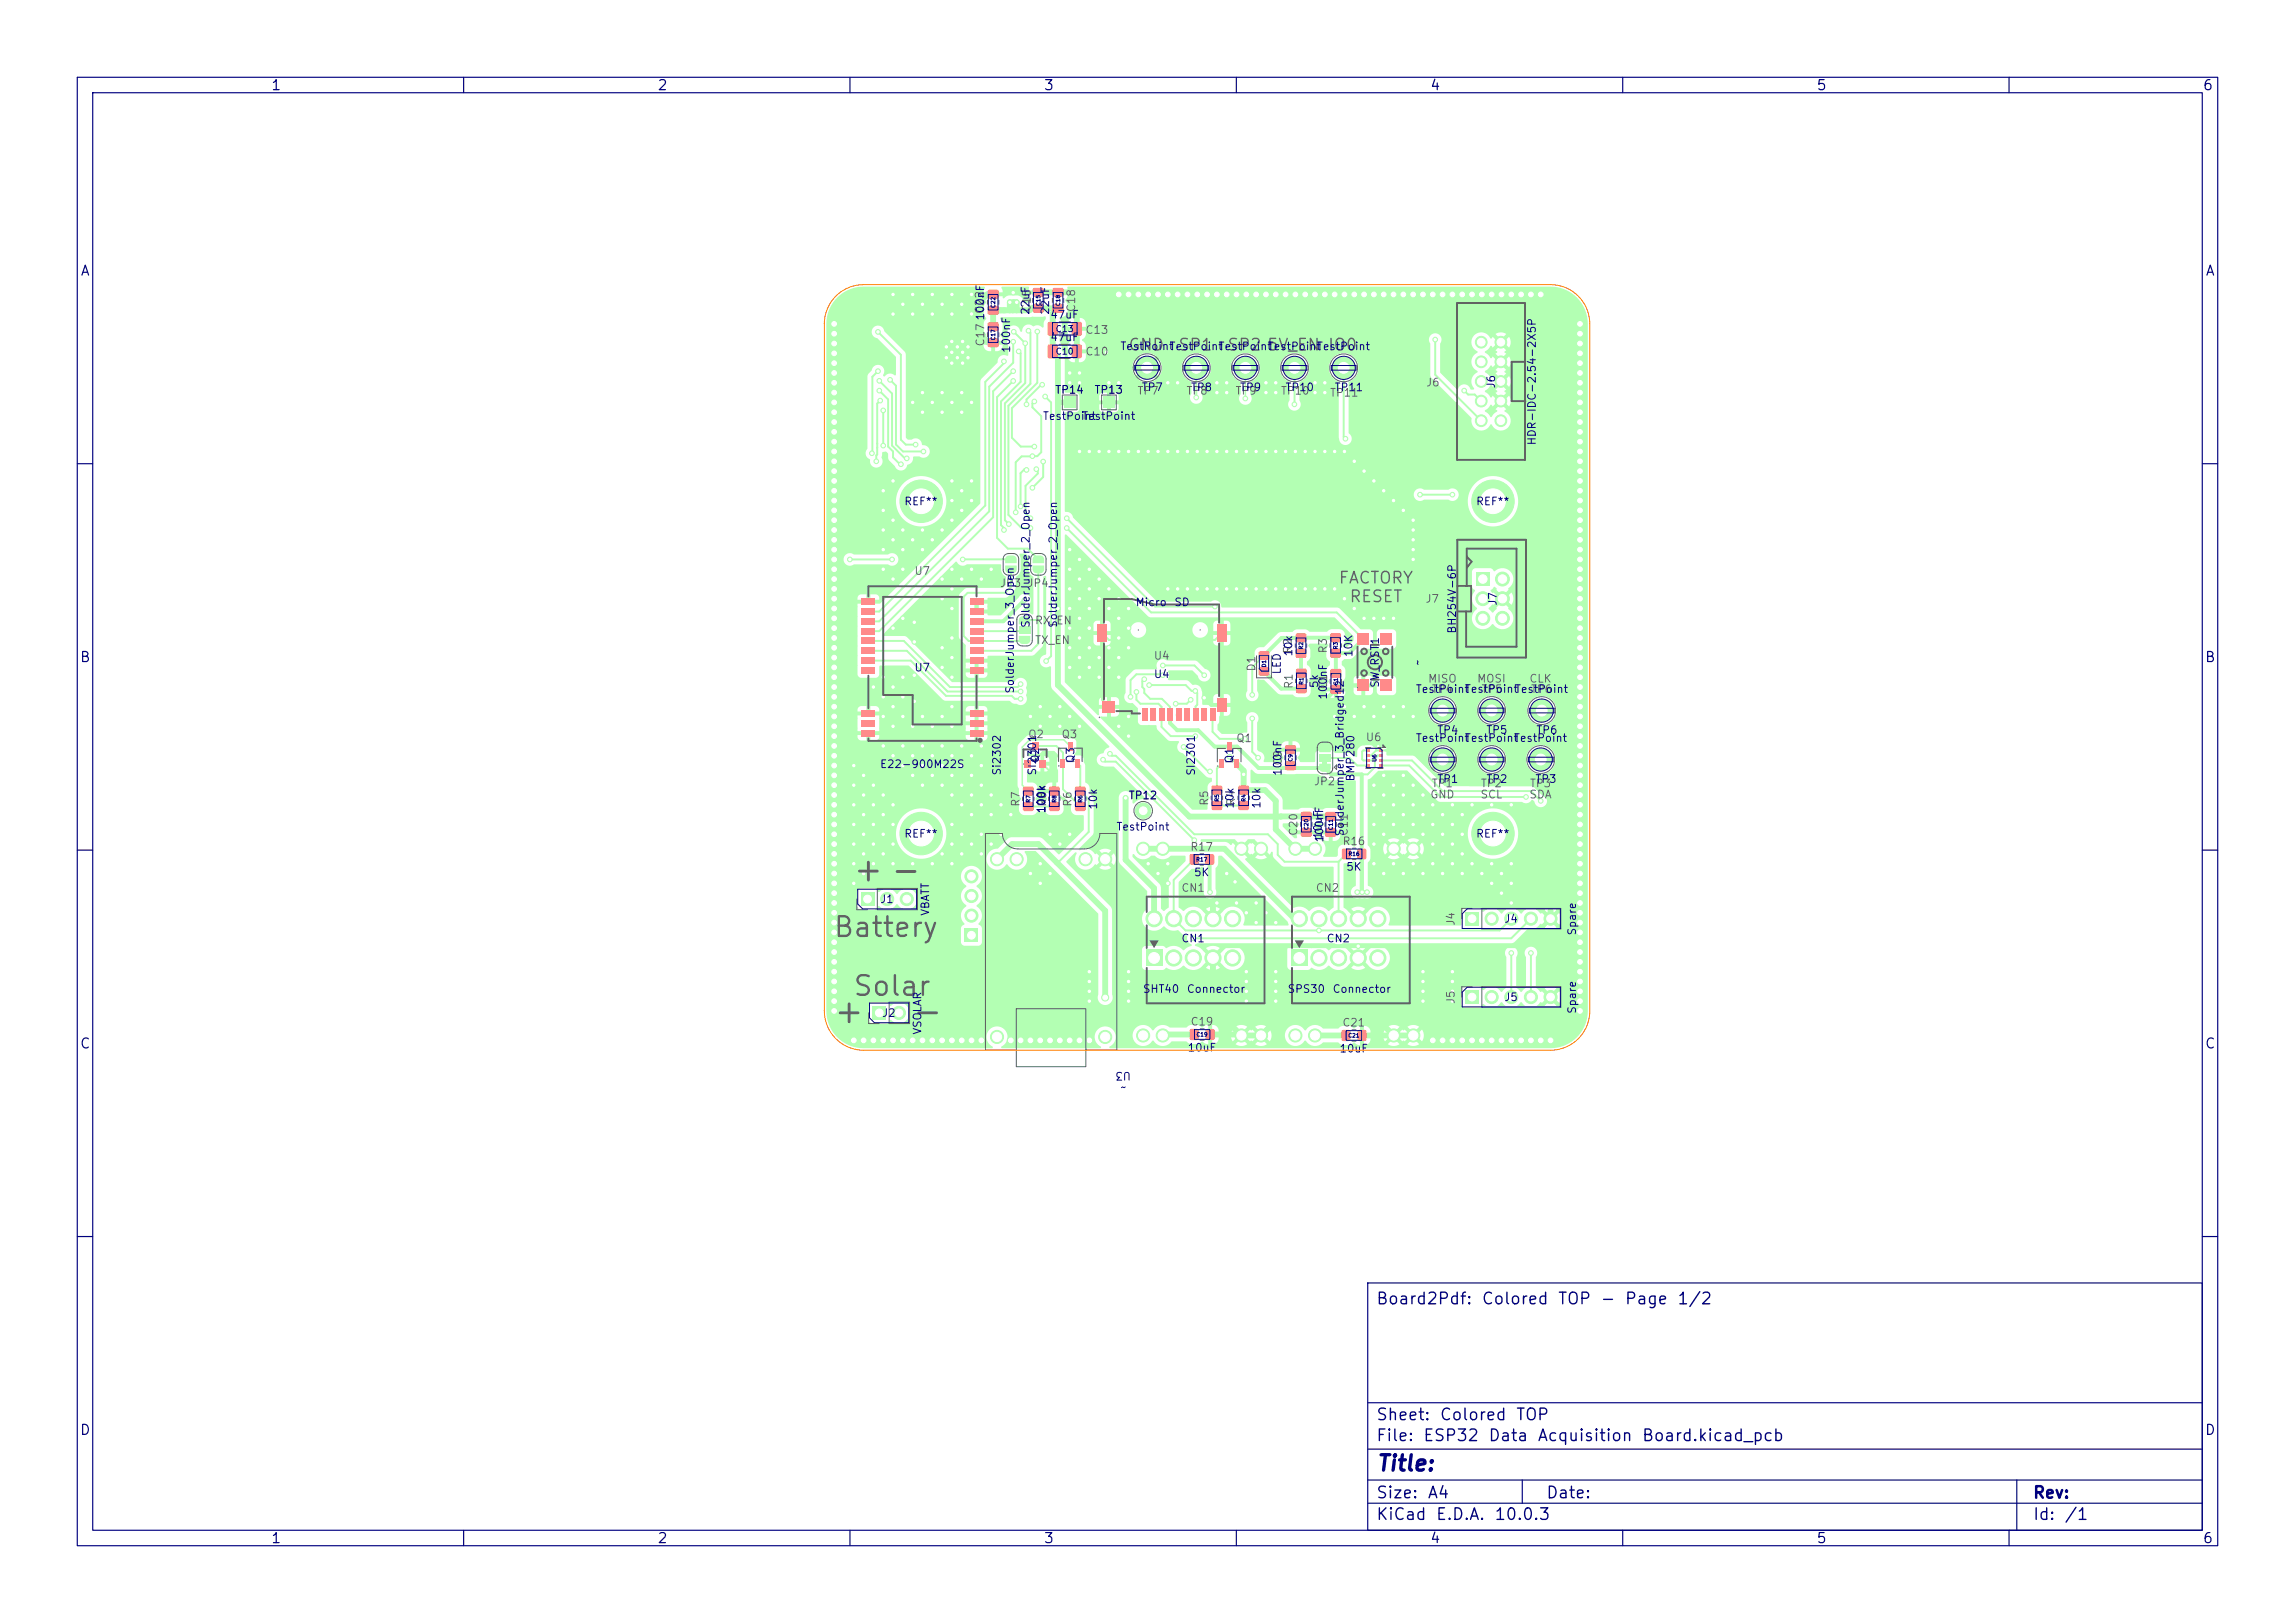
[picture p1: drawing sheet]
<svg xmlns="http://www.w3.org/2000/svg" width="297mm" height="210mm" viewBox="0 0 297 210" stroke-linecap="round" stroke-linejoin="round" font-family="sans-serif">
<defs><g id="words">
<g font-size="3" fill="#626262">
<text x="110.2" y="114.8">+ -</text>
<text x="107.7" y="133.1">+</text>
<text x="117.9" y="133.1">-</text>
</g>
<g font-size="2.5" fill="#626262">
<text x="107.7" y="121.9">Battery</text>
<text x="110.2" y="129.5">Solar</text>
</g>
<text font-size="2" fill="#000080" x="178" y="190.8">Title:</text>
<g font-size="1.5" fill="#626262">
<text x="145.9" y="45.7">GND</text>
<text x="152.4" y="45.7">SP1</text>
<text x="158.7" y="45.7">SP2</text>
<text x="163.9" y="45.7">5V_EN IO0</text>
<text x="173.1" y="75.9">FACTORY</text>
<text x="174.5" y="78.3">RESET</text>
</g>
<g font-size="1.5" fill="#000080">
<text x="178" y="169.2">Board2Pdf:</text>
<text x="191.7" y="169.2">Colored</text>
<text x="201.5" y="169.2">TOP</text>
<text x="207" y="169.2">-</text>
<text x="210.2" y="169.2">Page</text>
<text x="217" y="169.2">1/2</text>
<text x="178" y="184.2">Sheet:</text>
<text x="186.2" y="184.2">Colored</text>
<text x="196.1" y="184.2">TOP</text>
<text x="178" y="186.9">File:</text>
<text x="184.1" y="186.9">ESP32</text>
<text x="192.5" y="186.9">Data</text>
<text x="198.9" y="186.9">Acquisition</text>
<text x="212.4" y="186.9">Board.kicad_pcb</text>
<text x="178" y="197.1">KiCad</text>
<text x="178" y="194.3">Size:</text>
<text x="184.7" y="194.3">A4</text>
<text x="185.7" y="197.1">E.D.A.</text>
<text x="193.3" y="197.1">10.0.3</text>
<text x="200" y="194.3">Date:</text>
<text x="263" y="194.3">Rev:</text>
<text x="263" y="197.1">Id:</text>
<text x="267.1" y="197.1">/1</text>
</g>
<g font-size="1.3" fill="#000080">
<text x="35" y="12">1</text>
<text x="85" y="12">2</text>
<text x="135" y="12">3</text>
<text x="185" y="12">4</text>
<text x="235" y="12">5</text>
<text x="285" y="12">6</text>
<text x="10.3" y="36">A</text>
<text x="285.4" y="36">A</text>
<text x="10.3" y="86">B</text>
<text x="285.3" y="86">B</text>
<text x="10.3" y="136">C</text>
<text x="285.3" y="136">C</text>
<text x="10.3" y="186">D</text>
<text x="285.3" y="186">D</text>
<text x="35" y="200">1</text>
<text x="85" y="200">2</text>
<text x="135" y="200">3</text>
<text x="185" y="200">4</text>
<text x="235" y="200">5</text>
<text x="285" y="200">6</text>
</g>
<g font-size="1" fill="#626262">
<text x="127.5" y="40.7" transform="rotate(-90 127.5 40.7)">C22</text>
<text x="133.6" y="40.5" transform="rotate(-90 133.6 40.5)">C15</text>
<text x="139.4" y="40.5" transform="rotate(-90 139.4 40.5)">C18</text>
<text x="127.6" y="44.9" transform="rotate(-90 127.6 44.9)">C17</text>
<text x="140.4" y="43.4">C13</text>
<text x="140.4" y="46.2">C10</text>
<text x="136.5" y="51.2">TP14</text>
<text x="141.6" y="51.2">TP13</text>
<text x="147.1" y="51.3">TP7</text>
<text x="153.5" y="51.3">TP8</text>
<text x="159.8" y="51.3">TP9</text>
<text x="165.7" y="51.3">TP10</text>
<text x="172" y="51.6">TP11</text>
<text x="184.5" y="50.2">J6</text>
<text x="118.3" y="74.6">U7</text>
<text x="129.3" y="76.2">JP3 JP4</text>
<text x="133.9" y="81">RX_EN</text>
<text x="133.9" y="83.6">TX_EN</text>
<text x="184.4" y="78.2">J7</text>
<text x="149.2" y="85.6">U4</text>
<text x="162.7" y="87" transform="rotate(-90 162.7 87)">D1</text>
<text x="167.4" y="84.6" transform="rotate(-90 167.4 84.6)">R2</text>
<text x="167.5" y="89.2" transform="rotate(-90 167.5 89.2)">R1</text>
<text x="172" y="84.6" transform="rotate(-90 172 84.6)">R3</text>
<text x="172" y="89.3" transform="rotate(-90 172 89.3)">C1</text>
<text x="184.7" y="88.6">MISO</text>
<text x="185.2" y="89.9">TP4</text>
<text x="191.1" y="88.6">MOSI</text>
<text x="191.6" y="89.9">TP5</text>
<text x="197.8" y="88.6">CLK</text>
<text x="198" y="89.9">TP6</text>
<text x="133" y="95.8">Q2</text>
<text x="137.3" y="95.8">Q3</text>
<text x="159.9" y="96.3">Q1</text>
<text x="166.1" y="99.1" transform="rotate(-90 166.1 99.1)">C9</text>
<text x="170" y="101.9">JP2</text>
<text x="176.7" y="96.1">U6</text>
<text x="132.2" y="104.5" transform="rotate(-90 132.2 104.5)">R7</text>
<text x="135.6" y="104.5" transform="rotate(-90 135.6 104.5)">R8</text>
<text x="138.9" y="104.5" transform="rotate(-90 138.9 104.5)">R6</text>
<text x="146" y="103.7">TP12</text>
<text x="156.6" y="104.3" transform="rotate(-90 156.6 104.3)">R5</text>
<text x="160.1" y="104.3" transform="rotate(-90 160.1 104.3)">R4</text>
<text x="185" y="103.6">GND</text>
<text x="185.2" y="102.1">TP1</text>
<text x="191.5" y="103.6">SCL</text>
<text x="191.6" y="102.1">TP2</text>
<text x="197.8" y="103.6">SDA</text>
<text x="197.9" y="102.1">TP3</text>
<text x="154" y="110.3">R17</text>
<text x="168.1" y="108.2" transform="rotate(-90 168.1 108.2)">C20</text>
<text x="173.7" y="109.6">R16</text>
<text x="174.7" y="108.3" transform="rotate(-90 174.7 108.3)">C11</text>
<text x="152.8" y="115.6">CN1</text>
<text x="170.2" y="115.6">CN2</text>
<text x="188.5" y="119.9" transform="rotate(-90 188.5 119.9)">J4</text>
<text x="188.5" y="130" transform="rotate(-90 188.5 130)">J5</text>
<text x="154" y="132.9">C19</text>
<text x="173.6" y="133.1">C21</text>
</g>
<g font-size="1" fill="#000080">
<text x="127.6" y="41.6" transform="rotate(-90 127.6 41.6)">100nF</text>
<text x="133.5" y="40.8" transform="rotate(-90 133.5 40.8)">22uF</text>
<text x="135.8" y="41.5">47uF</text>
<text x="136" y="40.8" transform="rotate(-90 136 40.8)">22uF</text>
<text x="131" y="45.7" transform="rotate(-90 131 45.7)">100nF</text>
<text x="135.8" y="44.4">47uF</text>
<text x="144.9" y="45.5">TestPoint</text>
<text x="151.3" y="45.6">TestPoint</text>
<text x="157.6" y="45.6">TestPoint</text>
<text x="164" y="45.6">TestPoint</text>
<text x="170.3" y="45.6">TestPoint</text>
<text x="147.7" y="50.8">TP7</text>
<text x="154" y="50.9">TP8</text>
<text x="160.4" y="50.9">TP9</text>
<text x="166.3" y="50.9">TP10</text>
<text x="172.6" y="50.9">TP11</text>
<text x="193.7" y="50.3" transform="rotate(-90 193.7 50.3)">J6</text>
<text x="134.9" y="54.6">TestPoint</text>
<text x="140" y="54.6">TestPoint</text>
<text x="199" y="57.7" transform="rotate(-90 199 57.7)">HDR-IDC-2.54-2X5P</text>
<text x="116.9" y="65.6">REF**</text>
<text x="190.9" y="65.6">REF**</text>
<text x="133.5" y="81.3" transform="rotate(-90 133.5 81.3)">SolderJumper_2_Open</text>
<text x="137" y="81.3" transform="rotate(-90 137 81.3)">SolderJumper_2_Open</text>
<text x="146.9" y="78.7">Micro</text>
<text x="151.9" y="78.7">SD</text>
<text x="188.7" y="82.1" transform="rotate(-90 188.7 82.1)">BH254V-6P</text>
<text x="193.9" y="78.4" transform="rotate(-90 193.9 78.4)">J7</text>
<text x="118.3" y="87.1">U7</text>
<text x="131.5" y="89.8" transform="rotate(-90 131.5 89.8)">SolderJumper_3_Open</text>
<text x="149.2" y="88">U4</text>
<text x="166" y="87.3" transform="rotate(-90 166 87.3)">LED</text>
<text x="167.5" y="85" transform="rotate(-90 167.5 85)">10k</text>
<text x="170.8" y="89.1" transform="rotate(-90 170.8 89.1)">5k</text>
<text x="175.3" y="85.1" transform="rotate(-90 175.3 85.1)">10K</text>
<text x="178.7" y="89.1" transform="rotate(-90 178.7 89.1)">SW_RST1</text>
<text x="183.1" y="89.9">TestPoint</text>
<text x="184.2" y="86.2" transform="rotate(-90 184.2 86.2)">~</text>
<text x="189.5" y="89.9">TestPoint</text>
<text x="196" y="89.9">TestPoint</text>
<text x="172" y="90.6" transform="rotate(-90 172 90.6)">100nF</text>
<text x="185.9" y="95.2">TP4</text>
<text x="192.3" y="95.2">TP5</text>
<text x="198.7" y="95.2">TP6</text>
<text x="113.8" y="99.6">E22-900M22S</text>
<text x="129.8" y="100.4" transform="rotate(-90 129.8 100.4)">Si2302</text>
<text x="134.3" y="100.4" transform="rotate(-90 134.3 100.4)">SI2301</text>
<text x="134.7" y="98.8" transform="rotate(-90 134.7 98.8)">Q2</text>
<text x="139.3" y="98.8" transform="rotate(-90 139.3 98.8)">Q3</text>
<text x="154.9" y="100.5" transform="rotate(-90 154.9 100.5)">SI2301</text>
<text x="159.8" y="98.8" transform="rotate(-90 159.8 98.8)">Q1</text>
<text x="166.1" y="100.5" transform="rotate(-90 166.1 100.5)">100nF</text>
<text x="175.5" y="101.2" transform="rotate(-90 175.5 101.2)">BMP280</text>
<text x="183.1" y="96.2">TestPoint</text>
<text x="185.9" y="101.5">TP1</text>
<text x="189.5" y="96.2">TestPoint</text>
<text x="192.3" y="101.5">TP2</text>
<text x="195.8" y="96.2">TestPoint</text>
<text x="198.6" y="101.5">TP3</text>
<text x="135.6" y="105.3" transform="rotate(-90 135.6 105.3)">100k</text>
<text x="142.2" y="104.8" transform="rotate(-90 142.2 104.8)">10k</text>
<text x="144.4" y="107.7">TestPoint</text>
<text x="159.9" y="104.7" transform="rotate(-90 159.9 104.7)">10k</text>
<text x="163.4" y="104.7" transform="rotate(-90 163.4 104.7)">10k</text>
<text x="116.9" y="108.6">REF**</text>
<text x="154.4" y="113.6">5K</text>
<text x="171.3" y="108.6" transform="rotate(-90 171.3 108.6)">10uF</text>
<text x="171.5" y="109.1" transform="rotate(-90 171.5 109.1)">100nF</text>
<text x="174.1" y="108.3" transform="rotate(-90 174.1 108.3)">SolderJumper_3_Bridged12</text>
<text x="174.1" y="112.9">5K</text>
<text x="190.9" y="108.6">REF**</text>
<text x="113.8" y="117.1">J1</text>
<text x="120.5" y="118.6" transform="rotate(-90 120.5 118.6)">VBATT</text>
<text x="194.6" y="119.6">J4</text>
<text x="152.8" y="122.2">CN1</text>
<text x="171.6" y="122.2">CN2</text>
<text x="204.2" y="121.1" transform="rotate(-90 204.2 121.1)">Spare</text>
<text x="114.1" y="131.8">J2</text>
<text x="147.8" y="128.7">SHT40</text>
<text x="153.5" y="128.7">Connector</text>
<text x="166.6" y="128.7">SPS30</text>
<text x="172.4" y="128.7">Connector</text>
<text x="194.6" y="129.8">J5</text>
<text x="204.2" y="131.3" transform="rotate(-90 204.2 131.3)">Spare</text>
<text x="119.5" y="134" transform="rotate(-90 119.5 134)">VSOLAR</text>
<text x="153.6" y="136.3">10uF</text>
<text x="173.3" y="136.4">10uF</text>
<text x="145.8" y="140" transform="rotate(-180 145.8 140)">~</text>
<text x="146.4" y="138.5" transform="rotate(-180 146.4 138.5)">U3</text>
</g>
<g font-size=".8" fill="#000080">
<text x="136.5" y="43.2">C13</text>
<text x="136.5" y="46.1">C10</text>
</g>
<g font-size=".5" fill="#000080">
<text x="128.9" y="39.9" transform="rotate(-90 128.9 39.9)">C22</text>
<text x="134.7" y="39.7" transform="rotate(-90 134.7 39.7)">C15</text>
<text x="137.3" y="39.7" transform="rotate(-90 137.3 39.7)">C18</text>
<text x="128.9" y="44.1" transform="rotate(-90 128.9 44.1)">C17</text>
<text x="164" y="86.4" transform="rotate(-90 164 86.4)">D1</text>
<text x="168.8" y="84.1" transform="rotate(-90 168.8 84.1)">R2</text>
<text x="168.8" y="88.7" transform="rotate(-90 168.8 88.7)">R1</text>
<text x="173.2" y="84.1" transform="rotate(-90 173.2 84.1)">R3</text>
<text x="173.3" y="88.7" transform="rotate(-90 173.3 88.7)">C1</text>
<text x="167.4" y="98.6" transform="rotate(-90 167.4 98.6)">C9</text>
<text x="178.2" y="98.6" transform="rotate(-90 178.2 98.6)">U6</text>
<text x="133.5" y="103.9" transform="rotate(-90 133.5 103.9)">R7</text>
<text x="136.8" y="103.9" transform="rotate(-90 136.8 103.9)">R8</text>
<text x="140.2" y="103.9" transform="rotate(-90 140.2 103.9)">R6</text>
<text x="157.9" y="103.8" transform="rotate(-90 157.9 103.8)">R5</text>
<text x="161.3" y="103.8" transform="rotate(-90 161.3 103.8)">R4</text>
<text x="169.4" y="107.5" transform="rotate(-90 169.4 107.5)">C20</text>
<text x="172.6" y="107.5" transform="rotate(-90 172.6 107.5)">C11</text>
<text x="154.7" y="111.6">R17</text>
<text x="174.4" y="110.9">R16</text>
<text x="154.8" y="134.2">C19</text>
<text x="174.4" y="134.4">C21</text>
</g>
</g></defs>
<path d="M171.2 98.5h.6v.5h-.6z" fill="#b3ffb3"/>
<circle cx="186.7" cy="98.3" r="1.4" fill="#b3ffb3" stroke="#b3ffb3" stroke-width=".13"/>
<g fill="#b3ffb3">
<path d="M127.9 43.8h.1h1.2v.2v.9h-.2h-1.1l-.1-.2z"/>
<path d="M127.9 41.8l.1-.1 1.2 .1v.1v.9l-.2 .1-1.1-.1-.1-.2z"/>
<path d="M168.4 107.2l.2-.1 1.1 .1 .1 .2-.1 .8-.2 .1-1.1-.1-.1-.2z"/>
<path d="M168.4 105.1l.2-.1 1.1 .1 .1 .2-.1 .8-.2 .1-1.1-.1-.1-.1z"/>
</g>
<g fill="#b3ffb3" stroke="#b3ffb3" stroke-width=".13">
<circle cx="155.3" cy="81.5" r=".01"/>
<circle cx="147.3" cy="81.5" r=".01"/>
</g>
<g fill="#b3ffb3">
<path d="M147.8 91.7h.7v1.6h-.7z"/>
<path d="M148.9 91.7h.7v1.6h-.7z"/>
<path d="M150 91.7h.7v1.6h-.7z"/>
<path d="M151.1 91.7h.7v1.6h-.7z"/>
<path d="M152.2 91.7h.7v1.6h-.7z"/>
<path d="M153.3 91.7h.7v1.6h-.7z"/>
<path d="M154.4 91.7h.7v1.6h-.7z"/>
<path d="M155.5 91.7h.7v1.6h-.7z"/>
<path d="M156.6 91.7h.7v1.6h-.7z"/>
<path d="M157.5 90.3h1.2v1.8h-1.2z"/>
<path d="M157.5 80.8h1.2v2.2h-1.2z"/>
<path d="M142.7 90.7h1.6v1.5h-1.6z"/>
<path d="M142 80.8h1.2v2.2h-1.2z"/>
</g>
<g fill="#b3ffb3" stroke="#b3ffb3" stroke-width=".13">
<circle cx="173.9" cy="47.6" r="1.4"/>
<circle cx="154.8" cy="47.6" r="1.4"/>
</g>
<g fill="#b3ffb3">
<path d="M136.3 37.3l.2-.1 1.1 .1 .1 .2-.1 .8-.2 .1-1.1-.1-.1-.1z"/>
<path d="M136.3 39.4l.2-.1 1.1 .1 .1 .2-.1 .8-.2 .1-1.1-.1-.1-.2z"/>
<path d="M111.4 115.5h1.7v1.7h-1.7z"/>
</g>
<g fill="#b3ffb3" stroke="#b3ffb3" stroke-width=".13">
<circle cx="114.8" cy="116.3" r=".85"/>
<circle cx="117.3" cy="116.3" r=".85"/>
</g>
<g fill="#b3ffb3">
<path d="M135.8 101.8h.2h1.1v.2v.9l-.2 .1-1.1-.1-.1-.2z"/>
<path d="M135.8 103.8h.2h1.1v.2v.9l-.2 .1-1.1-.1-.1-.2z"/>
<path d="M166.4 96.5l.1-.1 1.2 .1v.2v.8l-.2 .1-1.1-.1-.1-.2z"/>
<path d="M166.4 98.6l.1-.1 1.2 .1v.1v.9l-.2 .1-1.1-.1-.1-.2z"/>
<path d="M189.6 118h1.8v1.7h-1.8z"/>
</g>
<g fill="#b3ffb3" stroke="#b3ffb3" stroke-width=".13">
<circle cx="193" cy="118.9" r=".85"/>
<circle cx="195.6" cy="118.9" r=".85"/>
<circle cx="198.1" cy="118.9" r=".85"/>
<circle cx="200.7" cy="118.9" r=".85"/>
</g>
<g fill="#b3ffb3">
<path d="M156.9 103.7l.1-.1 1.1 .1 .1 .2-.1 .9h-.2h-1l-.1-.2z"/>
<path d="M156.9 101.7l.1-.1 1.1 .1 .1 .2-.1 .9h-.2h-1l-.1-.2z"/>
<path d="M171.6 105.1h.1h1.2v.2v.9h-.2h-1.1l-.1-.2z"/>
<path d="M171.6 107.2l.1-.1 1.2 .1v.2v.8l-.2 .1-1.1-.1-.1-.1z"/>
<path d="M127.9 37.6l.1-.1 1.2 .1v.1v.9l-.2 .1-1.1-.1-.1-.2z"/>
<path d="M127.9 39.6h.1h1.2v.2v.9h-.2h-1.1l-.1-.2z"/>
<path d="M133.6 73.2h1.5v.7l-.2 .2-.2 .1-.8-.1-.2-.2z"/>
<path d="M133.7 72.1l.4-.2h.7l.3 .3v.7h-1.5v-.6z"/>
<path d="M138.8 41.7l.1-.1 1 .1 .1 .2-.1 1.5h-.1h-1l-.1-.2z"/>
<path d="M135.6 41.7l.2-.1 1 .1 .1 .2-.1 1.5h-.2h-1v-.2z"/>
</g>
<circle cx="193" cy="91.9" r="1.4" fill="#b3ffb3" stroke="#b3ffb3" stroke-width=".13"/>
<g fill="#b3ffb3">
<path d="M172.2 86.6l.2-.1 1.1 .1 .1 .2-.1 .8-.1 .1-1.2-.1v-.1z"/>
<path d="M172.2 88.7l.2-.1 1.1 .1 .1 .2-.1 .8-.1 .1-1.2-.1v-.2z"/>
<path d="M137.3 98.3h.5v1h-.5z"/>
<path d="M139.2 98.3h.5v1h-.5z"/>
<path d="M138.2 96.1h.6v1h-.6z"/>
</g>
<g fill="#b3ffb3" stroke="#b3ffb3" stroke-width=".13">
<circle cx="148.5" cy="47.6" r="1.4"/>
<circle cx="119.2" cy="64.9" r="1.8"/>
<circle cx="119.2" cy="64.9" r="2.75"/>
</g>
<path d="M191 74h1.8v1.8h-1.8z" fill="#b3ffb3"/>
<g fill="#b3ffb3" stroke="#b3ffb3" stroke-width=".13">
<circle cx="194.4" cy="74.9" r=".9"/>
<circle cx="191.9" cy="77.5" r=".9"/>
<circle cx="194.4" cy="77.5" r=".9"/>
<circle cx="191.9" cy="80" r=".9"/>
<circle cx="194.4" cy="80" r=".9"/>
</g>
<g fill="#b3ffb3">
<path d="M133.7 37.3l.2-.1 1.1 .1 .1 .2-.1 .8-.2 .1-1.1-.1-.1-.1z"/>
<path d="M133.7 39.4l.2-.1 1.1 .1 .1 .2-.1 .8-.2 .1-1.1-.1-.1-.2z"/>
<path d="M132.4 103.8h.2h1.1l.1 .2-.1 .9-.2 .1-1.1-.1v-.2z"/>
<path d="M132.4 101.8h.2h1.1l.1 .2-.1 .9-.2 .1-1.1-.1v-.2z"/>
<path d="M154 110.6l.2-.1 .9 .1v.2v1l-.2 .1-.9-.1-.1-.1z"/>
<path d="M156 110.6l.2-.1 .9 .1v.2v1l-.2 .1-.9-.1-.1-.1z"/>
</g>
<g fill="#b3ffb3" stroke="#b3ffb3" stroke-width=".13">
<circle cx="194.2" cy="54.4" r=".76"/>
<circle cx="191.7" cy="54.4" r=".76"/>
<circle cx="194.2" cy="51.9" r=".76"/>
<circle cx="191.7" cy="51.9" r=".76"/>
<circle cx="194.2" cy="49.4" r=".76"/>
<circle cx="191.7" cy="49.4" r=".76"/>
<circle cx="194.2" cy="46.8" r=".76"/>
<circle cx="191.7" cy="46.8" r=".76"/>
<circle cx="194.2" cy="44.3" r=".76"/>
<circle cx="191.7" cy="44.3" r=".76"/>
<circle cx="147.9" cy="104.9" r="1"/>
<circle cx="119.2" cy="107.9" r="1.8"/>
<circle cx="119.2" cy="107.9" r="2.75"/>
</g>
<g fill="#b3ffb3">
<path d="M157.9 98.3h.5v1h-.5z"/>
<path d="M159.8 98.3h.5v1h-.5z"/>
<path d="M158.8 96.1h.5v1h-.5z"/>
<path d="M132.6 98.3h.8v1h-.8z"/>
<path d="M134.5 98.3h.8v1h-.8z"/>
<path d="M133.5 96h.8v1h-.8z"/>
</g>
<circle cx="199.5" cy="91.9" r="1.4" fill="#b3ffb3" stroke="#b3ffb3" stroke-width=".13"/>
<g fill="#b3ffb3">
<path d="M167.8 88.6l.2-.1 1 .1 .1 .2-.1 .8-.1 .1-1.1-.1-.1-.1z"/>
<path d="M167.8 86.6l.2-.1 1 .1 .1 .2-.1 .8-.1 .1-1.1-.1-.1-.1z"/>
<path d="M167.7 82l.2-.1 1.1 .1 .1 .2-.1 .9h-.2h-1.1v-.2z"/>
<path d="M167.7 84l.2-.1 1.1 .1 .1 .2-.1 .9h-.2h-1.1v-.2z"/>
<path d="M125.5 94.4h1.8v.9h-1.8z"/>
<path d="M125.5 93.1h1.8v.9h-1.8z"/>
<path d="M125.5 91.9h1.8v.9h-1.8z"/>
<path d="M125.5 86.3h1.8v.9h-1.8z"/>
<path d="M125.5 85h1.8v.9h-1.8z"/>
<path d="M125.5 83.8h1.8v.9h-1.8z"/>
<path d="M125.5 82.5h1.8v.9h-1.8z"/>
<path d="M125.5 81.2h1.8v.9h-1.8z"/>
<path d="M125.5 80h1.8v.9h-1.8z"/>
<path d="M125.5 78.7h1.8v.9h-1.8z"/>
<path d="M125.5 77.4h1.8v.9h-1.8z"/>
<path d="M111.5 77.4h1.8v.9h-1.8z"/>
<path d="M111.5 78.7h1.8v.9h-1.8z"/>
<path d="M111.5 80h1.8v.9h-1.8z"/>
<path d="M111.5 81.2h1.8v.9h-1.8z"/>
<path d="M111.5 82.5h1.8v.9h-1.8z"/>
<path d="M111.5 83.8h1.8v.9h-1.8z"/>
<path d="M111.5 85h1.8v.9h-1.8z"/>
<path d="M111.5 86.3h1.8v.9h-1.8z"/>
<path d="M111.5 91.9h1.8v.9h-1.8z"/>
<path d="M111.5 93.1h1.8v.9h-1.8z"/>
<path d="M111.5 94.4h1.8v.9h-1.8z"/>
<path d="M160.3 103.7l.2-.1 1.1 .1v.2v.9h-.2h-1.1l-.1-.2z"/>
<path d="M160.3 101.7l.2-.1 1.1 .1v.2v.9h-.2h-1.1l-.1-.2z"/>
<path d="M162.9 86.4l.2-.1 1.1 .1 .1 .1-.1 .9h-.2h-1.1v-.2z"/>
<path d="M162.9 84.3l.2-.1 1.1 .1 .1 .2-.1 .8-.2 .1-1.1-.1v-.2z"/>
<path d="M173.7 109.9l.2-.1 .9 .1v.1v1.1l-.2 .1-.9-.1-.1-.2z"/>
<path d="M175.7 109.9l.2-.1 .9 .1v.1v1.1l-.2 .1-.9-.1-.1-.2z"/>
</g>
<g fill="#b3ffb3" stroke="#b3ffb3" stroke-width=".13">
<circle cx="193.2" cy="64.9" r="1.8"/>
<circle cx="193.2" cy="64.9" r="2.75"/>
</g>
<g fill="#b3ffb3">
<path d="M175.7 87.9h1.5v1.5h-1.5z"/>
<path d="M175.7 81.9h1.5v1.5h-1.5z"/>
<path d="M178.7 87.9h1.5v1.5h-1.5z"/>
<path d="M178.7 81.9h1.5v1.5h-1.5z"/>
</g>
<g fill="#b3ffb3" stroke="#b3ffb3" stroke-width=".13">
<circle cx="143" cy="134.2" r=".85"/>
<circle cx="143" cy="111.2" r=".85"/>
<circle cx="140.5" cy="111.2" r=".85"/>
<circle cx="131.6" cy="111.2" r=".85"/>
<circle cx="129" cy="111.2" r=".85"/>
<circle cx="129" cy="134.2" r=".85"/>
<circle cx="167.5" cy="47.6" r="1.4"/>
</g>
<path d="M112.9 130.2h1.7v1.7h-1.7z" fill="#b3ffb3"/>
<g fill="#b3ffb3" stroke="#b3ffb3" stroke-width=".13">
<circle cx="116.3" cy="131.1" r=".85"/>
<circle cx="149.4" cy="118.9" r="1.05"/>
</g>
<path d="M148.3 122.9h2.1v2.1h-2.1z" fill="#b3ffb3"/>
<g fill="#b3ffb3" stroke="#b3ffb3" stroke-width=".13">
<circle cx="151.9" cy="118.9" r="1.05"/>
<circle cx="151.9" cy="124" r="1.05"/>
<circle cx="154.4" cy="118.9" r="1.05"/>
<circle cx="154.4" cy="124" r="1.05"/>
<circle cx="157" cy="118.9" r="1.05"/>
<circle cx="157" cy="124" r="1.05"/>
<circle cx="159.5" cy="118.9" r="1.05"/>
<circle cx="159.5" cy="124" r="1.05"/>
</g>
<g fill="#b3ffb3">
<path d="M172.2 84l.2-.1 1.1 .1v.2v.8l-.2 .1-1.1-.1-.1-.1z"/>
<path d="M172.2 82l.2-.1 1.1 .1v.2v.8l-.2 .1-1.1-.1-.1-.1z"/>
</g>
<circle cx="199.4" cy="98.3" r="1.4" fill="#b3ffb3" stroke="#b3ffb3" stroke-width=".13"/>
<g fill="#b3ffb3">
<path d="M178.4 96.9h.5v.4h-.5z"/>
<path d="M178.4 97.6h.5v.3h-.5z"/>
<path d="M178.4 98.2h.5v.4h-.5z"/>
<path d="M178.4 98.9h.5v.3h-.5z"/>
<path d="M176.8 98.9h.5v.3h-.5z"/>
<path d="M176.8 98.2h.5v.4h-.5z"/>
<path d="M176.8 97.6h.5v.3h-.5z"/>
<path d="M176.8 96.9h.5v.4h-.5z"/>
<path d="M170.7 98.8h1.5v.8l-.2 .2-.2 .1-.8-.1-.2-.2z"/>
<path d="M170.7 97.6h1.5v1h-1.5z"/>
<path d="M170.8 96.5l.4-.2h.6l.2 .1 .2 .3v.6h-1.5v-.6z"/>
<path d="M139.2 103.8h.2h1l.1 .2-.1 .9-.1 .1-1.1-.1-.1-.2z"/>
<path d="M139.2 101.8h.2h1l.1 .2-.1 .9-.1 .1-1.1-.1-.1-.2z"/>
<path d="M142.8 51.3h1.5v1.5h-1.5z"/>
</g>
<circle cx="161.2" cy="47.6" r="1.4" fill="#b3ffb3" stroke="#b3ffb3" stroke-width=".13"/>
<g fill="#b3ffb3">
<path d="M173.7 133.3h.1h.9l.1 .2-.1 1.1-.2 .1-.8-.1-.1-.1z"/>
<path d="M175.7 133.3h.2h.9v.2v1.1l-.2 .1-.9-.1v-.1z"/>
<path d="M189.6 128.2h1.8v1.7h-1.8z"/>
</g>
<g fill="#b3ffb3" stroke="#b3ffb3" stroke-width=".13">
<circle cx="193" cy="129" r=".85"/>
<circle cx="195.6" cy="129" r=".85"/>
<circle cx="198.1" cy="129" r=".85"/>
<circle cx="200.7" cy="129" r=".85"/>
</g>
<g fill="#b3ffb3">
<path d="M154 133.2l.2-.1 .9 .1v.2v1.1l-.2 .1-.9-.1-.1-.2z"/>
<path d="M156.1 133.2l.2-.1 .8 .1 .1 .2-.1 1.1-.1 .1-.9-.1-.1-.2z"/>
</g>
<circle cx="186.7" cy="91.9" r="1.4" fill="#b3ffb3" stroke="#b3ffb3" stroke-width=".13"/>
<g fill="#b3ffb3">
<path d="M130.1 73.2h1.5l-.1 .7-.1 .2-.3 .1-.7-.1-.3-.2z"/>
<path d="M130.2 72.1l.3-.2h.8l.2 .3 .1 .7h-1.5v-.6z"/>
<path d="M132 79.8l.3-.1h.6l.2 .1 .2 .4v.6h-1.5v-.6z"/>
<path d="M131.8 81h1.5v1h-1.5z"/>
<path d="M131.8 82.3h1.5v.7l-.2 .2-.2 .1h-.8l-.2-.3z"/>
</g>
<g fill="#b3ffb3" stroke="#b3ffb3" stroke-width=".13">
<circle cx="193.2" cy="107.9" r="1.8"/>
<circle cx="193.2" cy="107.9" r="2.75"/>
</g>
<g fill="#b3ffb3">
<path d="M138.8 44.6h.1h1l.1 .2-.1 1.5-.1 .1-1-.1-.1-.2z"/>
<path d="M135.6 44.6h.2h1l.1 .2-.1 1.5-.2 .1-1-.1v-.2z"/>
<path d="M137.7 51.3h1.5v1.5h-1.5z"/>
</g>
<circle cx="168.1" cy="118.9" r="1.05" fill="#b3ffb3" stroke="#b3ffb3" stroke-width=".13"/>
<path d="M167.1 122.9h2.1v2.1h-2.1z" fill="#b3ffb3"/>
<g fill="#b3ffb3" stroke="#b3ffb3" stroke-width=".13">
<circle cx="170.7" cy="118.9" r="1.05"/>
<circle cx="170.7" cy="124" r="1.05"/>
<circle cx="173.2" cy="118.9" r="1.05"/>
<circle cx="173.2" cy="124" r="1.05"/>
<circle cx="175.8" cy="118.9" r="1.05"/>
<circle cx="175.8" cy="124" r="1.05"/>
<circle cx="178.3" cy="118.9" r="1.05"/>
<circle cx="178.3" cy="124" r="1.05"/>
<circle cx="193" cy="98.3" r="1.4"/>
<circle cx="163.2" cy="109.8" r=".85"/>
<circle cx="160.7" cy="109.8" r=".85"/>
<circle cx="163.2" cy="134" r=".85"/>
<circle cx="160.7" cy="134" r=".85"/>
<circle cx="150.5" cy="134" r=".85"/>
<circle cx="147.9" cy="134" r=".85"/>
<circle cx="150.5" cy="109.8" r=".85"/>
<circle cx="147.9" cy="109.8" r=".85"/>
<circle cx="182.9" cy="109.8" r=".85"/>
<circle cx="180.4" cy="109.8" r=".85"/>
<circle cx="182.9" cy="134" r=".85"/>
<circle cx="180.4" cy="134" r=".85"/>
<circle cx="170.2" cy="134" r=".85"/>
<circle cx="167.6" cy="134" r=".85"/>
<circle cx="170.2" cy="109.8" r=".85"/>
<circle cx="167.6" cy="109.8" r=".85"/>
<circle cx="125.3" cy="46.3" r=".38"/>
<circle cx="125.3" cy="44.9" r=".38"/>
<circle cx="124.6" cy="47" r=".38"/>
<circle cx="124.6" cy="45.6" r=".38"/>
<circle cx="124.6" cy="44.2" r=".38"/>
<circle cx="123.9" cy="46.3" r=".38"/>
<circle cx="123.9" cy="44.9" r=".38"/>
<circle cx="123.2" cy="47" r=".38"/>
<circle cx="123.2" cy="45.6" r=".38"/>
<circle cx="123.2" cy="44.2" r=".38"/>
<circle cx="122.5" cy="46.3" r=".38"/>
<circle cx="122.5" cy="44.9" r=".38"/>
</g>
<path d="M124.9 120.2h1.7v1.7h-1.7z" fill="#b3ffb3"/>
<g fill="#b3ffb3" stroke="#b3ffb3" stroke-width=".13">
<circle cx="125.7" cy="118.5" r=".85"/>
<circle cx="125.7" cy="115.9" r=".85"/>
<circle cx="125.7" cy="113.4" r=".85"/>
<circle cx="144.8" cy="80" r=".3"/>
<circle cx="124.5" cy="108" r=".3"/>
<circle cx="138.4" cy="92.7" r=".3"/>
<circle cx="141" cy="76.2" r=".3"/>
<circle cx="114.3" cy="108" r=".3"/>
<circle cx="107.9" cy="124.5" r=".46"/>
<circle cx="137.2" cy="94" r=".3"/>
<circle cx="141" cy="86.4" r=".3"/>
<circle cx="110.5" cy="99.1" r=".3"/>
<circle cx="161.3" cy="125.7" r=".3"/>
<circle cx="186.7" cy="110.5" r=".3"/>
<circle cx="123.2" cy="102.9" r=".3"/>
<circle cx="143.5" cy="86.4" r=".3"/>
<circle cx="125.7" cy="40.6" r=".3"/>
<circle cx="107.9" cy="77.5" r=".46"/>
<circle cx="114.3" cy="134.6" r=".46"/>
<circle cx="196.8" cy="38.1" r=".46"/>
<circle cx="114.3" cy="92.7" r=".3"/>
<circle cx="136.9" cy="37.8" r=".46"/>
<circle cx="204.5" cy="49.5" r=".46"/>
<circle cx="204.5" cy="59.7" r=".46"/>
<circle cx="138.4" cy="134.6" r=".46"/>
<circle cx="204.5" cy="68.6" r=".46"/>
<circle cx="146" cy="129.5" r=".3"/>
<circle cx="113" cy="134.6" r=".46"/>
<circle cx="195.6" cy="114.3" r=".3"/>
<circle cx="184.1" cy="129.5" r=".3"/>
<circle cx="138.4" cy="73.7" r=".3"/>
<circle cx="119.4" cy="134.6" r=".46"/>
<circle cx="181.6" cy="100.3" r=".3"/>
<circle cx="143.5" cy="83.8" r=".3"/>
<circle cx="113" cy="101.6" r=".3"/>
<circle cx="174" cy="38.1" r=".46"/>
<circle cx="204.5" cy="111.8" r=".46"/>
<circle cx="127" cy="96.5" r=".3"/>
<circle cx="176.5" cy="61" r=".3"/>
<circle cx="107.9" cy="96.5" r=".46"/>
<circle cx="204.5" cy="80" r=".46"/>
<circle cx="138.4" cy="76.2" r=".3"/>
<circle cx="142.2" cy="58.4" r=".3"/>
<circle cx="116.8" cy="80" r=".3"/>
<circle cx="158.7" cy="76.2" r=".3"/>
<circle cx="110.5" cy="106.7" r=".3"/>
<circle cx="177.8" cy="62.2" r=".3"/>
<circle cx="181.6" cy="105.4" r=".3"/>
<circle cx="107.9" cy="100.3" r=".46"/>
<circle cx="121.9" cy="50.8" r=".3"/>
<circle cx="124.5" cy="74.9" r=".3"/>
<circle cx="123.2" cy="82.6" r=".3"/>
<circle cx="121.9" cy="74.9" r=".3"/>
<circle cx="199.4" cy="134.6" r=".46"/>
<circle cx="135.9" cy="134.6" r=".46"/>
<circle cx="107.9" cy="108" r=".46"/>
<circle cx="137.2" cy="109.2" r=".3"/>
<circle cx="113" cy="109.2" r=".3"/>
<circle cx="128.3" cy="102.9" r=".3"/>
<circle cx="111.8" cy="105.4" r=".3"/>
<circle cx="118.3" cy="87.4" r=".3"/>
<circle cx="107.9" cy="43.2" r=".46"/>
<circle cx="185.4" cy="111.8" r=".3"/>
<circle cx="157.5" cy="38.1" r=".46"/>
<circle cx="141" cy="78.7" r=".3"/>
<circle cx="146" cy="78.7" r=".3"/>
<circle cx="179.1" cy="100.3" r=".3"/>
<circle cx="139.7" cy="49.5" r=".3"/>
<circle cx="204.5" cy="62.2" r=".46"/>
<circle cx="170.2" cy="38.1" r=".46"/>
<circle cx="168.9" cy="58.4" r=".3"/>
<circle cx="146" cy="81.3" r=".3"/>
<circle cx="204.5" cy="100.3" r=".46"/>
<circle cx="138.4" cy="71.1" r=".3"/>
<circle cx="116.8" cy="68.6" r=".3"/>
<circle cx="165.1" cy="119.4" r=".3"/>
<circle cx="114.3" cy="105.4" r=".3"/>
<circle cx="132.1" cy="134.6" r=".46"/>
<circle cx="125.7" cy="52.1" r=".3"/>
<circle cx="182.9" cy="101.6" r=".3"/>
<circle cx="152.4" cy="58.4" r=".3"/>
<circle cx="139.7" cy="82.6" r=".3"/>
<circle cx="141" cy="129.5" r=".3"/>
<circle cx="204.5" cy="113" r=".46"/>
<circle cx="148.6" cy="38.1" r=".46"/>
<circle cx="134.6" cy="134.6" r=".46"/>
<circle cx="124.5" cy="101.6" r=".3"/>
<circle cx="118.1" cy="52.1" r=".3"/>
<circle cx="123.2" cy="87.6" r=".3"/>
<circle cx="141" cy="73.7" r=".3"/>
<circle cx="116.8" cy="96.5" r=".3"/>
<circle cx="179.1" cy="80" r=".3"/>
<circle cx="111.8" cy="113" r=".3"/>
<circle cx="115.6" cy="106.7" r=".3"/>
<circle cx="161.3" cy="129.5" r=".3"/>
<circle cx="142.2" cy="87.6" r=".3"/>
<circle cx="180.3" cy="80" r=".3"/>
<circle cx="191.8" cy="134.6" r=".46"/>
<circle cx="114.3" cy="102.9" r=".3"/>
<circle cx="204.5" cy="91.4" r=".46"/>
<circle cx="120.6" cy="94" r=".3"/>
<circle cx="176.5" cy="80" r=".3"/>
<circle cx="146" cy="92.7" r=".3"/>
<circle cx="116.8" cy="134.6" r=".46"/>
<circle cx="111.8" cy="100.3" r=".3"/>
<circle cx="115.6" cy="94" r=".3"/>
<circle cx="148.6" cy="58.4" r=".3"/>
<circle cx="107.9" cy="90.2" r=".46"/>
<circle cx="188" cy="111.8" r=".3"/>
<circle cx="190.5" cy="134.6" r=".46"/>
<circle cx="165.1" cy="125.7" r=".3"/>
<circle cx="151.1" cy="76.2" r=".3"/>
<circle cx="193" cy="104.1" r=".3"/>
<circle cx="143.5" cy="78.7" r=".3"/>
<circle cx="128.3" cy="109.2" r=".3"/>
<circle cx="107.9" cy="48.3" r=".46"/>
<circle cx="115.6" cy="88.9" r=".3"/>
<circle cx="115.6" cy="109.2" r=".3"/>
<circle cx="199.4" cy="38.1" r=".46"/>
<circle cx="128.5" cy="44.3" r=".3"/>
<circle cx="127" cy="108" r=".3"/>
<circle cx="125.7" cy="73.7" r=".3"/>
<circle cx="172.1" cy="107.7" r=".3"/>
<circle cx="166.4" cy="76.2" r=".3"/>
<circle cx="119.4" cy="92.7" r=".3"/>
<circle cx="176.5" cy="91.4" r=".3"/>
<circle cx="204.5" cy="123.2" r=".46"/>
<circle cx="204.5" cy="115.6" r=".46"/>
<circle cx="120.6" cy="40.6" r=".3"/>
<circle cx="182.9" cy="68.6" r=".3"/>
<circle cx="157.5" cy="49.5" r=".3"/>
<circle cx="128.5" cy="38.1" r=".46"/>
<circle cx="151.1" cy="58.4" r=".3"/>
<circle cx="176.4" cy="88.7" r=".3"/>
<circle cx="148.6" cy="111.8" r=".3"/>
<circle cx="204.5" cy="54.6" r=".46"/>
<circle cx="186.7" cy="105.4" r=".3"/>
<circle cx="182.9" cy="106.7" r=".3"/>
<circle cx="204.5" cy="48.3" r=".46"/>
<circle cx="119.4" cy="71.1" r=".3"/>
<circle cx="138.4" cy="108" r=".3"/>
<circle cx="181.6" cy="113" r=".3"/>
<circle cx="127" cy="110.5" r=".3"/>
<circle cx="107.9" cy="118.1" r=".46"/>
<circle cx="167.6" cy="58.4" r=".3"/>
<circle cx="176.5" cy="38.1" r=".46"/>
<circle cx="195.6" cy="116.8" r=".3"/>
<circle cx="204.5" cy="83.8" r=".46"/>
<circle cx="116.8" cy="87.6" r=".3"/>
<circle cx="165.1" cy="58.4" r=".3"/>
<circle cx="118.3" cy="90.8" r=".3"/>
<circle cx="160" cy="58.4" r=".3"/>
<circle cx="185.4" cy="134.6" r=".46"/>
<circle cx="159.8" cy="114.1" r=".3"/>
<circle cx="130.8" cy="105.4" r=".3"/>
<circle cx="157.5" cy="116.8" r=".3"/>
<circle cx="123.2" cy="91.4" r=".3"/>
<circle cx="144.8" cy="82.6" r=".3"/>
<circle cx="107.9" cy="55.9" r=".46"/>
<circle cx="204.5" cy="92.7" r=".46"/>
<circle cx="107.9" cy="59.7" r=".46"/>
<circle cx="161.3" cy="128.3" r=".3"/>
<circle cx="144.8" cy="87.6" r=".3"/>
<circle cx="162.6" cy="38.1" r=".46"/>
<circle cx="126.4" cy="92.3" r=".3"/>
<circle cx="115.6" cy="104.1" r=".3"/>
<circle cx="107.9" cy="105.4" r=".46"/>
<circle cx="141" cy="81.3" r=".3"/>
<circle cx="118.3" cy="80.5" r=".3"/>
<circle cx="191.8" cy="38.1" r=".46"/>
<circle cx="139.7" cy="74.9" r=".3"/>
<circle cx="115.6" cy="111.8" r=".3"/>
<circle cx="167.6" cy="76.2" r=".3"/>
<circle cx="174" cy="91.4" r=".3"/>
<circle cx="115.6" cy="134.6" r=".46"/>
<circle cx="204.5" cy="81.3" r=".46"/>
<circle cx="204.5" cy="53.3" r=".46"/>
<circle cx="119.4" cy="68.6" r=".3"/>
<circle cx="144.8" cy="38.1" r=".46"/>
<circle cx="116.8" cy="39.4" r=".3"/>
<circle cx="181.6" cy="66" r=".3"/>
<circle cx="153.7" cy="76.2" r=".3"/>
<circle cx="149.9" cy="113" r=".3"/>
<circle cx="189.2" cy="110.5" r=".3"/>
<circle cx="177.8" cy="109.2" r=".3"/>
<circle cx="107.9" cy="86.4" r=".46"/>
<circle cx="133.3" cy="134.6" r=".46"/>
<circle cx="156.7" cy="133.9" r=".46"/>
<circle cx="107.9" cy="82.6" r=".46"/>
<circle cx="121.9" cy="134.6" r=".46"/>
<circle cx="125.7" cy="102.9" r=".3"/>
<circle cx="123.2" cy="94" r=".3"/>
<circle cx="107.9" cy="114.3" r=".46"/>
<circle cx="149.9" cy="58.4" r=".3"/>
<circle cx="182.9" cy="111.8" r=".3"/>
<circle cx="114.3" cy="73.7" r=".3"/>
<circle cx="133.3" cy="92.7" r=".3"/>
<circle cx="184.1" cy="127" r=".3"/>
<circle cx="185.4" cy="109.2" r=".3"/>
<circle cx="204.5" cy="99.1" r=".46"/>
<circle cx="107.9" cy="127" r=".46"/>
<circle cx="139.7" cy="85.1" r=".3"/>
<circle cx="204.5" cy="74.9" r=".46"/>
<circle cx="123.2" cy="97.8" r=".3"/>
<circle cx="194.3" cy="113" r=".3"/>
<circle cx="163.8" cy="49.5" r=".3"/>
<circle cx="130.8" cy="134.6" r=".46"/>
<circle cx="184.1" cy="102.9" r=".3"/>
<circle cx="204.5" cy="127" r=".46"/>
<circle cx="114.3" cy="63.5" r=".3"/>
<circle cx="126.4" cy="94.9" r=".3"/>
<circle cx="118.1" cy="134.6" r=".46"/>
<circle cx="107.9" cy="58.4" r=".46"/>
<circle cx="121.9" cy="99.1" r=".3"/>
<circle cx="204.5" cy="78.7" r=".46"/>
<circle cx="126.4" cy="79.1" r=".3"/>
<circle cx="180.3" cy="111.8" r=".3"/>
<circle cx="185.4" cy="106.7" r=".3"/>
<circle cx="153.7" cy="38.1" r=".46"/>
<circle cx="204.5" cy="110.5" r=".46"/>
<circle cx="160" cy="116.8" r=".3"/>
<circle cx="107.9" cy="62.2" r=".46"/>
<circle cx="123.2" cy="134.6" r=".46"/>
<circle cx="163.8" cy="76.2" r=".3"/>
<circle cx="119.4" cy="53.3" r=".3"/>
<circle cx="204.5" cy="50.8" r=".46"/>
<circle cx="182.9" cy="38.1" r=".46"/>
<circle cx="138.4" cy="49.5" r=".3"/>
<circle cx="123.2" cy="109.2" r=".3"/>
<circle cx="172.7" cy="58.4" r=".3"/>
<circle cx="124.5" cy="104.1" r=".3"/>
<circle cx="141" cy="125.7" r=".3"/>
<circle cx="184.1" cy="108" r=".3"/>
<circle cx="204.5" cy="69.9" r=".46"/>
<circle cx="123.2" cy="38.1" r=".3"/>
<circle cx="119.4" cy="39.4" r=".3"/>
<circle cx="172.7" cy="38.1" r=".46"/>
<circle cx="204.5" cy="118.1" r=".46"/>
<circle cx="198.1" cy="134.6" r=".46"/>
<circle cx="107.9" cy="123.2" r=".46"/>
<circle cx="147.3" cy="38.1" r=".46"/>
<circle cx="118.1" cy="111.8" r=".3"/>
<circle cx="110.5" cy="111.8" r=".3"/>
<circle cx="107.9" cy="130.8" r=".46"/>
<circle cx="107.9" cy="99.1" r=".46"/>
<circle cx="174" cy="77.5" r=".3"/>
<circle cx="158.7" cy="49.5" r=".3"/>
<circle cx="107.9" cy="102.9" r=".46"/>
<circle cx="107.9" cy="49.5" r=".46"/>
<circle cx="139.7" cy="94" r=".3"/>
<circle cx="121.9" cy="83.8" r=".3"/>
<circle cx="107.9" cy="101.6" r=".46"/>
<circle cx="177.8" cy="80" r=".3"/>
<circle cx="115.6" cy="40.6" r=".3"/>
<circle cx="142.2" cy="85.1" r=".3"/>
<circle cx="121.9" cy="110.5" r=".3"/>
<circle cx="184.1" cy="105.4" r=".3"/>
<circle cx="107.9" cy="57.2" r=".46"/>
<circle cx="179.1" cy="102.9" r=".3"/>
<circle cx="107.9" cy="68.6" r=".46"/>
<circle cx="163.8" cy="118.1" r=".3"/>
<circle cx="154.9" cy="58.4" r=".3"/>
<circle cx="204.5" cy="63.5" r=".46"/>
<circle cx="107.9" cy="78.7" r=".46"/>
<circle cx="204.5" cy="87.6" r=".46"/>
<circle cx="153.7" cy="58.4" r=".3"/>
<circle cx="172.7" cy="92.7" r=".3"/>
<circle cx="144.8" cy="94" r=".3"/>
<circle cx="121.9" cy="86.4" r=".3"/>
<circle cx="107.9" cy="97.8" r=".46"/>
<circle cx="186.7" cy="38.1" r=".46"/>
<circle cx="124.5" cy="99.1" r=".3"/>
<circle cx="179.1" cy="113" r=".3"/>
<circle cx="129.5" cy="104.1" r=".3"/>
<circle cx="114.3" cy="71.1" r=".3"/>
<circle cx="188" cy="128.3" r=".3"/>
<circle cx="114.3" cy="87.6" r=".3"/>
<circle cx="204.5" cy="119.4" r=".46"/>
<circle cx="162.6" cy="119.4" r=".3"/>
<circle cx="114.3" cy="90.2" r=".3"/>
<circle cx="184.1" cy="128.3" r=".3"/>
<circle cx="124.5" cy="50.8" r=".3"/>
<circle cx="180.3" cy="38.1" r=".46"/>
<circle cx="170.2" cy="76.2" r=".3"/>
<circle cx="158.7" cy="50.8" r=".3"/>
<circle cx="120.6" cy="97.8" r=".3"/>
<circle cx="135.9" cy="108" r=".3"/>
<circle cx="134.6" cy="91.4" r=".3"/>
<circle cx="190.5" cy="38.1" r=".46"/>
<circle cx="171.4" cy="49.5" r=".3"/>
<circle cx="166.4" cy="58.4" r=".3"/>
<circle cx="121.9" cy="92.7" r=".3"/>
<circle cx="165.1" cy="49.5" r=".3"/>
<circle cx="174" cy="58.4" r=".3"/>
<circle cx="107.9" cy="67.3" r=".46"/>
<circle cx="107.9" cy="110.5" r=".46"/>
<circle cx="204.5" cy="108" r=".46"/>
<circle cx="188" cy="106.7" r=".3"/>
<circle cx="113" cy="106.7" r=".3"/>
<circle cx="165.1" cy="129.5" r=".3"/>
<circle cx="115.6" cy="38.1" r=".3"/>
<circle cx="165.1" cy="76.2" r=".3"/>
<circle cx="139.7" cy="134.6" r=".46"/>
<circle cx="204.5" cy="52.1" r=".46"/>
<circle cx="163.8" cy="58.4" r=".3"/>
<circle cx="123.2" cy="78.7" r=".3"/>
<circle cx="111.8" cy="102.9" r=".3"/>
<circle cx="119.4" cy="101.6" r=".3"/>
<circle cx="179.1" cy="38.1" r=".46"/>
<circle cx="123.2" cy="64.8" r=".3"/>
<circle cx="175.3" cy="38.1" r=".46"/>
<circle cx="182.9" cy="71.1" r=".3"/>
<circle cx="107.9" cy="94" r=".46"/>
<circle cx="186.7" cy="113" r=".3"/>
<circle cx="194.3" cy="134.6" r=".46"/>
<circle cx="115.6" cy="81.3" r=".3"/>
<circle cx="165.1" cy="38.1" r=".46"/>
<circle cx="107.9" cy="69.9" r=".46"/>
<circle cx="127" cy="134.6" r=".46"/>
<circle cx="107.9" cy="92.7" r=".46"/>
<circle cx="114.3" cy="96.5" r=".3"/>
<circle cx="204.5" cy="95.3" r=".46"/>
<circle cx="184.1" cy="125.7" r=".3"/>
<circle cx="121.9" cy="68.6" r=".3"/>
<circle cx="138.4" cy="78.7" r=".3"/>
<circle cx="204.5" cy="55.9" r=".46"/>
<circle cx="139.7" cy="58.4" r=".3"/>
<circle cx="146" cy="38.1" r=".46"/>
<circle cx="120.6" cy="69.9" r=".3"/>
<circle cx="125.7" cy="97.8" r=".3"/>
<circle cx="204.5" cy="57.2" r=".46"/>
<circle cx="204.5" cy="58.4" r=".46"/>
<circle cx="182.9" cy="104.1" r=".3"/>
<circle cx="142.2" cy="77.5" r=".3"/>
<circle cx="195.6" cy="104.1" r=".3"/>
<circle cx="193" cy="111.8" r=".3"/>
<circle cx="147.3" cy="58.4" r=".3"/>
<circle cx="114.3" cy="110.5" r=".3"/>
<circle cx="138.4" cy="83.8" r=".3"/>
<circle cx="181.6" cy="91.4" r=".3"/>
<circle cx="118.3" cy="83.1" r=".3"/>
<circle cx="175.3" cy="92.7" r=".3"/>
<circle cx="120.6" cy="100.3" r=".3"/>
<circle cx="114.3" cy="66" r=".3"/>
<circle cx="107.9" cy="74.9" r=".46"/>
<circle cx="107.9" cy="44.5" r=".46"/>
<circle cx="180.3" cy="104.1" r=".3"/>
<circle cx="156.2" cy="38.1" r=".46"/>
<circle cx="141" cy="58.4" r=".3"/>
<circle cx="116.8" cy="92.7" r=".3"/>
<circle cx="185.4" cy="38.1" r=".46"/>
<circle cx="124.5" cy="39.4" r=".3"/>
<circle cx="175.8" cy="122.4" r=".3"/>
<circle cx="144.8" cy="85.1" r=".3"/>
<circle cx="204.5" cy="129.5" r=".46"/>
<circle cx="141" cy="134.6" r=".46"/>
<circle cx="157.5" cy="76.2" r=".3"/>
<circle cx="204.5" cy="64.8" r=".46"/>
<circle cx="139.7" cy="77.5" r=".3"/>
<circle cx="158.7" cy="113" r=".3"/>
<circle cx="170.2" cy="50.8" r=".3"/>
<circle cx="137.2" cy="134.6" r=".46"/>
<circle cx="204.5" cy="116.8" r=".46"/>
<circle cx="107.9" cy="72.4" r=".46"/>
<circle cx="144.8" cy="77.5" r=".3"/>
<circle cx="143.5" cy="76.2" r=".3"/>
<circle cx="204.5" cy="90.2" r=".46"/>
<circle cx="134.6" cy="114.3" r=".3"/>
<circle cx="112.4" cy="94.9" r=".3"/>
<circle cx="167.6" cy="38.1" r=".46"/>
<circle cx="188" cy="109.2" r=".3"/>
<circle cx="123.2" cy="67.3" r=".3"/>
<circle cx="149.9" cy="38.1" r=".46"/>
<circle cx="135.9" cy="113" r=".3"/>
<circle cx="204.5" cy="104.1" r=".46"/>
<circle cx="204.5" cy="61" r=".46"/>
<circle cx="143.5" cy="49.5" r=".3"/>
<circle cx="110.5" cy="134.6" r=".46"/>
<circle cx="194.3" cy="115.6" r=".3"/>
<circle cx="155.8" cy="90.3" r=".3"/>
<circle cx="204.5" cy="72.4" r=".46"/>
<circle cx="190.5" cy="104.1" r=".3"/>
<circle cx="125.7" cy="64.8" r=".3"/>
<circle cx="204.5" cy="128.3" r=".46"/>
<circle cx="204.5" cy="66" r=".46"/>
<circle cx="177.8" cy="92.7" r=".3"/>
<circle cx="152.4" cy="49.5" r=".3"/>
<circle cx="204.5" cy="125.7" r=".46"/>
<circle cx="204.5" cy="94" r=".46"/>
<circle cx="181.6" cy="38.1" r=".46"/>
<circle cx="165.1" cy="127" r=".3"/>
<circle cx="115.6" cy="69.9" r=".3"/>
<circle cx="144.8" cy="49.5" r=".3"/>
<circle cx="127" cy="101.6" r=".3"/>
<circle cx="204.5" cy="97.8" r=".46"/>
<circle cx="204.5" cy="120.7" r=".46"/>
<circle cx="165.1" cy="128.3" r=".3"/>
<circle cx="107.9" cy="129.5" r=".46"/>
<circle cx="146" cy="83.8" r=".3"/>
<circle cx="119.4" cy="50.8" r=".3"/>
<circle cx="107.9" cy="116.8" r=".46"/>
<circle cx="204.5" cy="45.7" r=".46"/>
<circle cx="180.3" cy="92.7" r=".3"/>
<circle cx="111.8" cy="108" r=".3"/>
<circle cx="118.1" cy="100.3" r=".3"/>
<circle cx="116.8" cy="71.1" r=".3"/>
<circle cx="198.1" cy="38.1" r=".46"/>
<circle cx="123.2" cy="106.7" r=".3"/>
<circle cx="123.2" cy="52.1" r=".3"/>
<circle cx="124.5" cy="110.5" r=".3"/>
<circle cx="163.8" cy="38.1" r=".46"/>
<circle cx="189.2" cy="105.4" r=".3"/>
<circle cx="204.5" cy="105.4" r=".46"/>
<circle cx="123.2" cy="76.2" r=".3"/>
<circle cx="124.5" cy="63.5" r=".3"/>
<circle cx="204.5" cy="71.1" r=".46"/>
<circle cx="172.7" cy="76.2" r=".3"/>
<circle cx="171.4" cy="38.1" r=".46"/>
<circle cx="125.7" cy="62.2" r=".3"/>
<circle cx="125.7" cy="38.1" r=".3"/>
<circle cx="193" cy="38.1" r=".46"/>
<circle cx="186.7" cy="108" r=".3"/>
<circle cx="107.9" cy="109.2" r=".46"/>
<circle cx="182.9" cy="69.9" r=".3"/>
<circle cx="182.9" cy="67.3" r=".3"/>
<circle cx="204.5" cy="114.3" r=".46"/>
<circle cx="151.1" cy="114.3" r=".3"/>
<circle cx="141" cy="127" r=".3"/>
<circle cx="127" cy="99.1" r=".3"/>
<circle cx="151.1" cy="111.8" r=".3"/>
<circle cx="162.6" cy="76.2" r=".3"/>
<circle cx="128.3" cy="105.4" r=".3"/>
<circle cx="107.9" cy="91.4" r=".46"/>
<circle cx="204.5" cy="88.9" r=".46"/>
<circle cx="162.6" cy="116.8" r=".3"/>
<circle cx="114.3" cy="68.6" r=".3"/>
<circle cx="107.9" cy="106.7" r=".46"/>
<circle cx="142.2" cy="74.9" r=".3"/>
<circle cx="124.5" cy="66" r=".3"/>
<circle cx="110.5" cy="114.3" r=".3"/>
<circle cx="118.1" cy="97.8" r=".3"/>
<circle cx="139.7" cy="80" r=".3"/>
<circle cx="120.6" cy="38.1" r=".3"/>
<circle cx="161.3" cy="76.2" r=".3"/>
<circle cx="107.9" cy="54.6" r=".46"/>
<circle cx="204.5" cy="101.6" r=".46"/>
<circle cx="116.8" cy="90.2" r=".3"/>
<circle cx="123.2" cy="73.7" r=".3"/>
<circle cx="107.9" cy="50.8" r=".46"/>
<circle cx="189.2" cy="38.1" r=".46"/>
<circle cx="177.8" cy="104.1" r=".3"/>
<circle cx="161.3" cy="118.1" r=".3"/>
<circle cx="107.9" cy="47" r=".46"/>
<circle cx="127" cy="104.1" r=".3"/>
<circle cx="188" cy="127" r=".3"/>
<circle cx="107.9" cy="63.5" r=".46"/>
<circle cx="133.3" cy="113" r=".3"/>
<circle cx="123.2" cy="40.6" r=".3"/>
<circle cx="126.4" cy="93.6" r=".3"/>
<circle cx="190.5" cy="111.8" r=".3"/>
<circle cx="139.7" cy="48.3" r=".3"/>
<circle cx="188" cy="38.1" r=".46"/>
<circle cx="195.6" cy="134.6" r=".46"/>
<circle cx="177.8" cy="106.7" r=".3"/>
<circle cx="169.2" cy="107.7" r=".3"/>
<circle cx="107.9" cy="104.1" r=".46"/>
<circle cx="157.5" cy="50.8" r=".3"/>
<circle cx="166.4" cy="38.1" r=".46"/>
<circle cx="152.4" cy="38.1" r=".46"/>
<circle cx="191.8" cy="113" r=".3"/>
<circle cx="157.5" cy="58.4" r=".3"/>
<circle cx="107.9" cy="120.7" r=".46"/>
<circle cx="189.2" cy="108" r=".3"/>
<circle cx="107.9" cy="71.1" r=".46"/>
<circle cx="131.1" cy="37.9" r=".3"/>
<circle cx="154.9" cy="76.2" r=".3"/>
<circle cx="204.5" cy="67.3" r=".46"/>
<circle cx="200.7" cy="134.6" r=".46"/>
<circle cx="179.1" cy="108" r=".3"/>
<circle cx="171.4" cy="58.4" r=".3"/>
<circle cx="123.2" cy="100.3" r=".3"/>
<circle cx="204.5" cy="85.1" r=".46"/>
<circle cx="177.8" cy="38.1" r=".46"/>
<circle cx="118.1" cy="94" r=".3"/>
<circle cx="111.8" cy="110.5" r=".3"/>
<circle cx="204.5" cy="96.5" r=".46"/>
<circle cx="138.4" cy="48.3" r=".3"/>
<circle cx="204.5" cy="121.9" r=".46"/>
<circle cx="115.6" cy="62.2" r=".3"/>
<circle cx="123.2" cy="111.8" r=".3"/>
<circle cx="120.6" cy="134.6" r=".46"/>
<circle cx="180.3" cy="101.6" r=".3"/>
<circle cx="107.9" cy="85.1" r=".46"/>
<circle cx="125.7" cy="134.6" r=".46"/>
<circle cx="107.9" cy="128.3" r=".46"/>
<circle cx="134.6" cy="111.8" r=".3"/>
<circle cx="107.9" cy="115.6" r=".46"/>
<circle cx="139.7" cy="72.4" r=".3"/>
<circle cx="121.9" cy="77.5" r=".3"/>
<circle cx="177.8" cy="111.8" r=".3"/>
<circle cx="127" cy="74.9" r=".3"/>
<circle cx="143.2" cy="45.6" r=".3"/>
<circle cx="171.4" cy="50.8" r=".3"/>
<circle cx="107.9" cy="45.7" r=".46"/>
<circle cx="185.4" cy="104.1" r=".3"/>
<circle cx="204.5" cy="47" r=".46"/>
<circle cx="156.2" cy="58.4" r=".3"/>
<circle cx="180.3" cy="64.8" r=".3"/>
<circle cx="161.3" cy="127" r=".3"/>
<circle cx="107.9" cy="125.7" r=".46"/>
<circle cx="163.8" cy="50.8" r=".3"/>
<circle cx="194.3" cy="38.1" r=".46"/>
<circle cx="151.1" cy="38.1" r=".46"/>
<circle cx="170.2" cy="49.5" r=".3"/>
<circle cx="146" cy="58.4" r=".3"/>
<circle cx="107.9" cy="61" r=".46"/>
<circle cx="121.9" cy="96.5" r=".3"/>
<circle cx="151.1" cy="49.5" r=".3"/>
<circle cx="204.5" cy="124.5" r=".46"/>
<circle cx="160" cy="76.2" r=".3"/>
<circle cx="179.1" cy="105.4" r=".3"/>
<circle cx="146" cy="128.3" r=".3"/>
<circle cx="204.5" cy="43.2" r=".46"/>
<circle cx="175.3" cy="78.7" r=".3"/>
<circle cx="168.9" cy="76.2" r=".3"/>
<circle cx="119.4" cy="96.5" r=".3"/>
<circle cx="123.2" cy="62.2" r=".3"/>
<circle cx="195.6" cy="38.1" r=".46"/>
<circle cx="118.1" cy="40.6" r=".3"/>
<circle cx="115.6" cy="67.3" r=".3"/>
<circle cx="121.9" cy="39.4" r=".3"/>
<circle cx="146" cy="125.7" r=".3"/>
<circle cx="195.6" cy="111.8" r=".3"/>
<circle cx="161.3" cy="58.4" r=".3"/>
<circle cx="125.7" cy="109.2" r=".3"/>
<circle cx="118.1" cy="38.1" r=".3"/>
<circle cx="170.2" cy="58.4" r=".3"/>
<circle cx="107.9" cy="41.9" r=".46"/>
<circle cx="115.6" cy="97.8" r=".3"/>
<circle cx="188" cy="104.1" r=".3"/>
<circle cx="158.7" cy="58.4" r=".3"/>
<circle cx="171.4" cy="76.2" r=".3"/>
<circle cx="139.7" cy="87.6" r=".3"/>
<circle cx="181.6" cy="102.9" r=".3"/>
<circle cx="107.9" cy="87.6" r=".46"/>
<circle cx="180.3" cy="106.7" r=".3"/>
<circle cx="118.1" cy="69.9" r=".3"/>
<circle cx="182.9" cy="72.4" r=".3"/>
<circle cx="204.5" cy="102.9" r=".46"/>
<circle cx="135.9" cy="92.7" r=".3"/>
<circle cx="125.7" cy="100.3" r=".3"/>
<circle cx="161.3" cy="38.1" r=".46"/>
<circle cx="179.1" cy="91.4" r=".3"/>
<circle cx="107.9" cy="88.9" r=".46"/>
<circle cx="112.4" cy="92.3" r=".3"/>
<circle cx="134.4" cy="37.8" r=".46"/>
<circle cx="116.8" cy="73.7" r=".3"/>
<circle cx="107.9" cy="80" r=".46"/>
<circle cx="138.4" cy="81.3" r=".3"/>
<circle cx="188" cy="125.7" r=".3"/>
<circle cx="189.2" cy="113" r=".3"/>
<circle cx="141" cy="128.3" r=".3"/>
<circle cx="146" cy="95.3" r=".3"/>
<circle cx="111.8" cy="134.6" r=".46"/>
<circle cx="204.5" cy="130.8" r=".46"/>
<circle cx="113" cy="104.1" r=".3"/>
<circle cx="193" cy="134.6" r=".46"/>
<circle cx="182.9" cy="92.7" r=".3"/>
<circle cx="153.6" cy="92.5" r=".3"/>
<circle cx="162.6" cy="58.4" r=".3"/>
<circle cx="107.9" cy="113" r=".46"/>
<circle cx="110.5" cy="109.2" r=".3"/>
<circle cx="119.4" cy="99.1" r=".3"/>
<circle cx="115.6" cy="91.4" r=".3"/>
<circle cx="175.3" cy="59.7" r=".3"/>
<circle cx="158.7" cy="38.1" r=".46"/>
<circle cx="179.1" cy="63.5" r=".3"/>
<circle cx="184.1" cy="38.1" r=".46"/>
<circle cx="107.9" cy="76.2" r=".46"/>
<circle cx="123.2" cy="85.1" r=".3"/>
<circle cx="160" cy="38.1" r=".46"/>
<circle cx="125.7" cy="105.4" r=".3"/>
<circle cx="107.9" cy="119.4" r=".46"/>
<circle cx="124.5" cy="96.5" r=".3"/>
<circle cx="120.6" cy="52.1" r=".3"/>
<circle cx="196.8" cy="134.6" r=".46"/>
<circle cx="143.5" cy="58.4" r=".3"/>
<circle cx="204.5" cy="82.6" r=".46"/>
<circle cx="107.9" cy="73.7" r=".46"/>
<circle cx="121.9" cy="101.6" r=".3"/>
<circle cx="107.9" cy="81.3" r=".46"/>
<circle cx="134.6" cy="94" r=".3"/>
<circle cx="121.9" cy="53.3" r=".3"/>
<circle cx="188" cy="129.5" r=".3"/>
<circle cx="113" cy="111.8" r=".3"/>
<circle cx="110.5" cy="101.6" r=".3"/>
<circle cx="107.9" cy="66" r=".46"/>
<circle cx="146" cy="127" r=".3"/>
<circle cx="126.4" cy="77.9" r=".3"/>
<circle cx="184.1" cy="113" r=".3"/>
<circle cx="204.5" cy="86.4" r=".46"/>
<circle cx="116.8" cy="99.1" r=".3"/>
<circle cx="204.5" cy="76.2" r=".46"/>
<circle cx="137.2" cy="91.4" r=".3"/>
<circle cx="113" cy="88.9" r=".3"/>
<circle cx="204.5" cy="41.9" r=".46"/>
<circle cx="204.5" cy="77.5" r=".46"/>
<circle cx="128.3" cy="73.7" r=".3"/>
<circle cx="107.9" cy="83.8" r=".46"/>
<circle cx="138.4" cy="86.4" r=".3"/>
<circle cx="177.8" cy="101.6" r=".3"/>
<circle cx="129.5" cy="108" r=".3"/>
<circle cx="204.5" cy="109.2" r=".46"/>
<circle cx="107.9" cy="64.8" r=".46"/>
<circle cx="154.9" cy="38.1" r=".46"/>
<circle cx="188" cy="134.6" r=".46"/>
<circle cx="156.2" cy="76.2" r=".3"/>
<circle cx="107.9" cy="121.9" r=".46"/>
<circle cx="110.5" cy="104.1" r=".3"/>
<circle cx="115.6" cy="74.9" r=".3"/>
<circle cx="141" cy="83.8" r=".3"/>
<circle cx="204.5" cy="73.7" r=".46"/>
<circle cx="204.5" cy="106.7" r=".46"/>
<circle cx="168.9" cy="38.1" r=".46"/>
<circle cx="144.8" cy="58.4" r=".3"/>
<circle cx="193" cy="114.3" r=".3"/>
<circle cx="189.2" cy="134.6" r=".46"/>
<circle cx="124.5" cy="53.3" r=".3"/>
<circle cx="165.1" cy="50.8" r=".3"/>
<circle cx="107.9" cy="53.3" r=".46"/>
<circle cx="107.9" cy="52.1" r=".46"/>
<circle cx="107.9" cy="95.3" r=".46"/>
<circle cx="204.5" cy="44.5" r=".46"/>
<circle cx="186.7" cy="134.6" r=".46"/>
<circle cx="181.6" cy="108" r=".3"/>
<circle cx="120.6" cy="111.8" r=".3"/>
<circle cx="152.4" cy="76.2" r=".3"/>
<circle cx="107.9" cy="111.8" r=".46"/>
<circle cx="124.5" cy="134.6" r=".46"/>
<circle cx="162.1" cy="89.9" r=".3"/>
<circle cx="160.9" cy="100.2" r=".3"/>
<circle cx="134.4" cy="39.9" r=".46"/>
<circle cx="130.7" cy="39.1" r=".3"/>
<circle cx="136.9" cy="39.9" r=".46"/>
<circle cx="159.1" cy="97.9" r=".3"/>
<circle cx="162.1" cy="93" r=".3"/>
<circle cx="131.6" cy="39.1" r=".3"/>
<circle cx="136.9" cy="78.7" r=".3"/>
<circle cx="162.8" cy="98" r=".3"/>
<circle cx="133.3" cy="67.1" r=".3"/>
<circle cx="157.2" cy="78.5" r=".3"/>
<circle cx="152.1" cy="91.1" r=".3"/>
<circle cx="154.1" cy="90.6" r=".3"/>
<circle cx="138" cy="67.1" r=".3"/>
<circle cx="116.6" cy="60.1" r=".3"/>
<circle cx="149.2" cy="92.5" r=".3"/>
<circle cx="113.8" cy="50.5" r=".3"/>
<circle cx="134.1" cy="60.7" r=".3"/>
<circle cx="132.1" cy="89.5" r=".3"/>
<circle cx="147.1" cy="89.5" r=".3"/>
<circle cx="154.7" cy="95.3" r=".3"/>
<circle cx="112.2" cy="84.1" r=".3"/>
<circle cx="145.7" cy="103.3" r=".3"/>
<circle cx="176.9" cy="115.4" r=".3"/>
<circle cx="175.6" cy="115.4" r=".3"/>
<circle cx="133" cy="98.8" r=".3"/>
<circle cx="148.1" cy="87.9" r=".3"/>
<circle cx="156.6" cy="115.4" r=".3"/>
<circle cx="176.3" cy="115.4" r=".3"/>
<circle cx="112.4" cy="85.5" r=".3"/>
<circle cx="150.5" cy="87.4" r=".3"/>
<circle cx="152.5" cy="92.5" r=".3"/>
<circle cx="113.6" cy="48" r=".3"/>
<circle cx="156.6" cy="99.8" r=".3"/>
<circle cx="146.3" cy="90.2" r=".3"/>
<circle cx="132.1" cy="90.4" r=".3"/>
<circle cx="112.8" cy="58.6" r=".3"/>
<circle cx="153.2" cy="96.6" r=".3"/>
<circle cx="148.7" cy="88.6" r=".3"/>
<circle cx="132.1" cy="88.5" r=".3"/>
<circle cx="154.7" cy="89.4" r=".3"/>
<circle cx="112.3" cy="82.9" r=".3"/>
<circle cx="161.1" cy="95.6" r=".3"/>
<circle cx="168.4" cy="84.5" r=".3"/>
<circle cx="174.1" cy="56.8" r=".3"/>
<circle cx="154.8" cy="51.4" r=".3"/>
<circle cx="133.1" cy="104.4" r=".3"/>
<circle cx="130.6" cy="67.8" r=".3"/>
<circle cx="131.2" cy="42.9" r=".3"/>
<circle cx="132.7" cy="44.4" r=".3"/>
<circle cx="142.7" cy="98.3" r=".3"/>
<circle cx="195.6" cy="123.3" r=".3"/>
<circle cx="132.8" cy="60.8" r=".3"/>
<circle cx="197.5" cy="103.1" r=".3"/>
<circle cx="154.6" cy="108.7" r=".3"/>
<circle cx="114.3" cy="57.7" r=".3"/>
<circle cx="170.7" cy="120.4" r=".3"/>
<circle cx="132.1" cy="65.5" r=".3"/>
<circle cx="154.5" cy="111.2" r=".3"/>
<circle cx="114.3" cy="53.1" r=".3"/>
<circle cx="199.4" cy="103.6" r=".3"/>
<circle cx="135" cy="59.7" r=".3"/>
<circle cx="143.6" cy="97.5" r=".3"/>
<circle cx="154.4" cy="121.4" r=".3"/>
<circle cx="198.1" cy="123.3" r=".3"/>
<circle cx="133.6" cy="63.1" r=".3"/>
<circle cx="173.2" cy="121.4" r=".3"/>
<circle cx="113.8" cy="49.3" r=".3"/>
<circle cx="117.3" cy="59.3" r=".3"/>
<circle cx="157.5" cy="104.2" r=".3"/>
<circle cx="131.1" cy="49.3" r=".3"/>
<circle cx="133.1" cy="42.8" r=".3"/>
<circle cx="138" cy="68.3" r=".3"/>
<circle cx="133.3" cy="68.3" r=".3"/>
<circle cx="143" cy="129.1" r=".46"/>
<circle cx="188" cy="64" r=".3"/>
<circle cx="183.8" cy="64" r=".3"/>
<circle cx="134.2" cy="42.9" r=".3"/>
<circle cx="133.9" cy="57.8" r=".3"/>
<circle cx="185.7" cy="43.9" r=".3"/>
<circle cx="189.5" cy="50.5" r=".3"/>
<circle cx="129.9" cy="68.6" r=".3"/>
<circle cx="167.5" cy="52.3" r=".3"/>
<circle cx="132.8" cy="52.3" r=".3"/>
<circle cx="131.8" cy="45.5" r=".3"/>
<circle cx="134.9" cy="49.8" r=".3"/>
<circle cx="132.6" cy="77.6" r=".3"/>
<circle cx="126.5" cy="80.4" r=".3"/>
<circle cx="129.9" cy="46.8" r=".3"/>
<circle cx="131.1" cy="44.2" r=".3"/>
<circle cx="131.1" cy="48" r=".3"/>
<circle cx="113.4" cy="59.7" r=".3"/>
<circle cx="113.9" cy="51.8" r=".3"/>
<circle cx="112.4" cy="86.7" r=".3"/>
<circle cx="161.2" cy="51.6" r=".3"/>
<circle cx="133.9" cy="51.9" r=".3"/>
<circle cx="133.6" cy="59" r=".3"/>
<circle cx="131.4" cy="66.3" r=".3"/>
<circle cx="124.6" cy="72.4" r=".3"/>
<circle cx="110" cy="72.4" r=".3"/>
<circle cx="115.4" cy="72.4" r=".3"/>
<circle cx="135.4" cy="85.5" r=".3"/>
<circle cx="135.3" cy="51.3" r=".3"/>
<circle cx="115.2" cy="49.1" r=".3"/>
<circle cx="119.5" cy="58.4" r=".3"/>
<circle cx="155.8" cy="87.4" r=".3"/>
<circle cx="150.5" cy="86.1" r=".3"/>
<circle cx="113.6" cy="42.9" r=".3"/>
<circle cx="118.5" cy="57.5" r=".3"/>
</g>
<g fill="none" stroke="#b3ffb3" stroke-width=".76">
<path d="M128.5 38.1h-.7l-.9 .9v4.3M131.2 39.1l-.1 .1v1M134.4 37.8h4l1 1v6.7M126.9 43.3l-.9 .9h-1.4M126.9 43.3l1 1h.6M128.5 42.3v-2.1h4.7l.3-.3h3.4l-.7 .7v4.9l.7 .6v42.5l17 17.1 18.3-.1M130.7 40.2v-1.1h.9v1.1M136.9 52.1h1.5M160 98.8l.9 .9v2.5h2.8l1.4 1.4v3.7l2.5 2.5h2.6M186.7 98.3h.5l3 3h8.4l2.1 2.1v15.5M129 111.2l2-2h3.4l8.6 8.7v11.2M145.7 103.3v8l3.7 3.6v4"/>
<path d="M147.9 109.8h10.6l9 9.1h.6M159.8 114.1l-2.8 2.9v1.9M172.1 107.7h.1M154.5 133.9h-3.9l-.1 .1M156.6 133.9h3.9M157 124v6.3l3.7 3.7h2.5l2-2h13.1l2.1 2M170.2 134h4M176.3 134h6.6"/>
</g>
<g fill="none" stroke="#b3ffb3" stroke-width=".25">
<path d="M113.5 57.4h.1M113.5 57.9h.1M113.6 48l-.7 .8-.1 9.8M113.6 42.9l3 3v11l.6 .6h1.3M113.8 50.5l1.1 1.2v6.1l.7 .6v.8l.9 .9h.1M113.8 49.3l1.6 1.6v6.8l1.7 1.6h.2M113.9 51.8l-.4 .4v6.6l-.1 .1v.8M114.3 53.1v4.6M115.2 49.1l.8 .8v7.6l.9 .9h2.6M129.9 46.8v.2l-2.4 2.4v16l-13.7 13.7h-1.4M131.1 49.3l-2.1 2.1v18.2l1.4 1.4h2.6l1.4 1.4M131.1 48l-2.6 2.6v16.3l-14.7 14.8h-1.4"/>
<path d="M131.1 44.2v2.7l-3.1 3.1v16.2l-14.2 14.2h-1.4M131.2 42.9l1.5 1.5M131.8 45.5l.3 .2v3.7l-2.6 2.5v16l.4 .4v.3M132.7 44.4v5.2l-2.7 2.6v15.1l.6 .5M132.7 44.4h.1M133.1 42.8l.2 .3v6.6l-2.8 2.8v14.1l1.7 1.7h1.1M133.9 51.9l-.3 .3v.5l1.1 1.1v4.7l-.5 .5-2 .1-.8 .7v6.5M134.2 42.9v6.6l-3.2 3.3v3.8l1.1 1.2h1.8M134.9 49.8l-.3 .1-1.8 1.8v.6M135 59.7v2l-1.4 1.4M135.3 51.3l.7 .8v32.8l-.6 .6M154.8 47.6v3.8"/>
<path d="M154.8 51.4h.1M167.5 52.3h.1M167.5 47.6v4.7M173.9 47.6v8.9l.2 .3M185.7 43.9v4.6l6 5.9M189.5 50.5l.5 .6h.8l.9 .8M110 72.4h5.4M124.6 72.4h6.2M124.6 72.4h.1M130.8 73.7v2.2l-.8 .8h-4.8l-.5 .5v5.1l.7 .6h7.1l.1-.1M132.8 60.8l-.2-.1-.5 .5v4.3M134.1 60.7l.2 .2v.4l-1.6 1.6v3.5l.6 .7"/>
<path d="M134.4 73.7v9.6l-.9 .9h-7.1M138 67.1l11.5 11.4h7.7M138 68.3l11 10.9h24l3.4 3.5M183.8 64h4.2M112.3 82.9h4.7l5.9 6h8.8l.4-.4M112.3 84.2h.1M112.3 84.2h5.1l5.2 5.3h9.6M112.4 92.3h.1M112.4 85.5h5.5l4.5 4.5h8.5l.4 .4h.8M112.4 82.9h.1M112.4 94.9h.1M126.4 93.6h.1"/>
<path d="M126.4 92.3h.1M126.4 94.9h.1M126.4 81.7h6M132.1 89.5h.1M132.6 80.2l1.8 .1M133.9 96.5h2.8l.9 .9v4.7l2.2 2.3M134.9 98.8l1.5 1.6v2l1.8 1.6v3.7M139.5 98.8l.3 .3v3.3l1.1 1.1v4.1l-4 4h-.1M142.7 98.3l.3 .3h1.4l10.2 10.1M143.6 97.5l.3 .3h.5l10.2 10.2h9.5l1.3 1.2v1.4l.8 .9h7M147.1 89.5v1.1l.5 .5h2.3l.4 .4v2.6l1.2 1.2h3.2M148.1 87.9l-.3 .2v.8l.3 .3v.5l.7 .7h1.6l1 1.1v1"/>
<path d="M148.7 88.6h4.7l.8 .8h.5l.2 .3v1.5l-.2 .2v1.1M149.1 88.6h.1M150.5 87.4l-.1-.2h-3.3l-.8 .8v2.2M150.5 86.1h4.1l1.2 1.3M153.2 96.6l3.1 3.2h.3M154.1 90.6l-.5 .5h-1.5M156.9 92.5v2.2l.9 .9h3.3M158.1 91.2v-9.3l-.9 .9h-13.7l-.9-.9v8.7l.9 .9M158.1 98.8l-.6 .6v2.8M159.1 97.9l1.8 1.8M162.1 93v4.3l.7 .7M163.6 84.8l-1.5 1.5v3.6"/>
<path d="M167 97h4.2M171.5 96.8l.6-.7h5.7l.3 .3v.7M171.5 98.1h3.2l.9 1h1.5M177.1 97.1h-.7l-.1 .1v1.1l.1 .1h1.3l.6-.6h.4M177.9 98.1v1.2l-.9 .9h-.8M178.1 97.1h7.4l1.2 1.2M178.1 97.1l-.7 .7h-.3M178.7 98.4h4l4 4h11.4l1.3 1.2M178.7 99.1h3.7l4 4h11.1M133.1 104.4h3.3M154.5 111.2l-2.6 2.7v5l1.5 1.5h40.7l1.5-1.5M157.5 104.2h3.4"/>
<path d="M173.2 111.5v7.4M174.2 110.5l-1 1M198.1 118.9l-2.5 2.5h-41.2M195.6 123.3v5.7M198.1 123.3v5.7"/>
</g>
<g fill="none" stroke="#b3ffb3" stroke-width=".51">
<path d="M126.4 77.9v1.2M132.6 77.6l-2.8 2.8h-3.3M151.4 92.5v1.1l.9 .9h2.8l2.1 2.1h2.9l2.8 2.8h8.6l.8 .8h3.9l.1 15.2M155.8 90.3l1 .9h14.1M163.6 86.9l2.2 2.2h2.6M168.4 84.5v2.6M168.4 82.5h.1M170.9 91.2v5l.6 .6-.3 .2M172.8 82.5h-6.9l-2.3 2.3M176.4 88.7h-3l-2.5 2.5M176.4 82.7l-1.8 1.8h-1.8l.1 2.6M156.5 111.2l.1 4.2"/>
<path d="M175.6 115.4h1.3M176.2 110.5v4.9M200.7 118.9l-3.6 3.5h-38.6l-1.5 1.6"/>
</g>
<path d="M143.2 45.6l2 2h3.3M161.2 47.6v4M112.4 86.8l.1 .1M126.5 80.4h-.1M132.6 81.5l-.2 .2M138.5 96.6l-.8-.9h-4.5l-.9 1v4.9l.8 .8" fill="none" stroke="#b3ffb3" stroke-width=".2"/>
<g fill="#b3ffb3">
<path d="M132.9 97.3h.1l.4 .2h1h.2l.3-.3h1.5l.5 .5-.1 .5v1.1l.1 .4v1.4v.1l-.2 .1v.9l-.1 .2h-.2v.2h-1.2l.2 .6a.32 .32 0 0 1 .1 .3 .32 .32 0 0 1-.3 .2h-.9a.38 .38 0 0 1-.3-.3 .38 .38 0 0 1 .2-.4l.1-1h.9v.1h1v-.8a.78 .78 0 0 0-1 .7h-.9a.75 .75 0 0 0-.7-.7l-.7-.1v-1.3l.6-.1 .5-.3 .4 .3h.7a.57 .57 0 0 0 .7-.7h-.7v.7h-.5v-1.2h1.2a.57 .57 0 0 0-.7-.8v.8h-.5v-.8l-.4 .1-.3 .2-.4-.3h-.5z"/>
<path d="M152.6 114.1l1.7-1.7a1.33 1.33 0 0 0 1.1-.1l.2-.2 .2 .2v3.2a.82 .82 0 0 0 1 .7 .82 .82 0 0 0 .5-1.2v-2.6l.3-.6 .1-1 .3-.1 8.6 8.5 .2 .4-.2 .2h-5.6l-.1-.1a1.59 1.59 0 0 0-.5-2.1 1.59 1.59 0 0 0-2.1 .3l-.7 .7-.3-.4 .6-.6a1.54 1.54 0 0 0-1.8 0l.6 .6-.4 .4-.6-.7a1.6 1.6 0 0 0-2.5 0l-.7-.5z"/>
<path d="M146.6 110.6l.1-.1a1.46 1.46 0 0 0 2.3 .2h.4a1.48 1.48 0 0 0 2.2 0h1.8v.7l-2.1 2.2v.2v3.6l-.7 .5-.4-.4v-2.7l-.1-.3-3.5-3.6z"/>
<path d="M160.9 110.4l.3-.4 .6 .6 .1-.1 .2 .1 .5-.6 .4 .4-.6 .5a1.34 1.34 0 0 0 1.6 0l-.6-.5 .4-.4 .5 .6 .2-.4h.1l.3 .8 1.2 1.1 6.4 .1 .1 5.2-.6 .5a1.71 1.71 0 0 0-2.6 0 1.92 1.92 0 0 0-2.1-.5l-6.1-6.1v-.2l.2-.2z"/>
<path d="M161.9 99.6h.1l.4 .4 .4 .1h7.7l.4 .2 .5 .1 .4 .4 .4 .2h3.2l.1 8.3-.2 .3-.6-.3h-.9h-.2l-.3 .3a1.33 1.33 0 0 0-.2 1l-.2 .3h-1.6l-.1-.1a1.47 1.47 0 0 0-.3-2.1l-.6-.3-.1-.1 .1-.2h.7a.79 .79 0 0 0 1 .7h.5a.79 .79 0 0 0 .9-.8h-.9v.8h-.5v-.8h-1v.1h-.7v-.1h-2.5l.1 .4-.3 .1-1.6-1.5v-.3l.1-.2h1.9l.1 .2-.2 .3-.1 .4h2.5l-.1-.4-.2-.3v-.1l1.2-.1 .1 .2-.3 .4v.4h2.4v-.4l-.3-.4 .3-.6v-.8a.75 .75 0 0 0-.7-.8l-1.1 .1-.4 .2h-1.1l-.5-.3h-1.2l-.4 .3-2-.1v-1.2l-.1-.3-1.6-1.7-.5-.2h-1.9z"/>
<path d="M155.4 108.6h4.4l.6 .7-.3 .3-.6-.5-.2 .2-.4-.3-.3-.1h-3.1l-.1-.1z"/>
<path d="M161.5 108.6h.9l.6 .7-.4 .3-.5-.5-.2 .1-.1-.1-.6 .5-.3-.3z"/>
<path d="M131.9 71.7l.8-.1 .4 .4v1.7a1.37 1.37 0 0 0 .6 1v4.7v.1l-.7-.3-.7-.1v-.1l.6-.6a.82 .82 0 0 0 .3-1.3 .82 .82 0 0 0-1.4 .2l-2.3 2.3h-1.6h-.1v-.2h-1.4v-.3h-.3v-.2h1.7v-.8h-1.2v.8h-.5v-.9l.1-.1h.2l.1-.3h1.3v-.2l.1-.1h2.2l.4-.1 .9-1.1 .1-1.5a1.02 1.02 0 0 0 .6-.9v-1.4z"/>
<path d="M192.7 78.6l.4-.4 .2 .1 .6-.7 .4 .4-.7 .6 .1 .2-.5 .5-.5-.5z"/>
<path d="M193.3 76l.1-.1 .3 .2-.1 .2 .7 .6-.4 .4-.6-.6h-.2l-.2-.3z"/>
<path d="M192.2 53.1l.3-.2 .4-.5h.1l.2 .2 .5-.6 .1 .2 .3 .2-.6 .6 .3 .1v.1l-.4 .3-.4 .5h-.1l-.2-.4-.5-.4z"/>
<path d="M192.2 50.6l.3-.3 .4-.5h.1l.2 .3 .5-.6 .1 .2 .3 .1-.6 .6 .3 .2-.3 .2 .6 .6-.3 .2-.1 .2-.5-.6-.2 .2h-.1l-.2-.3-.5-.4z"/>
<path d="M192.2 48l.3-.2 .4-.5h.1l.2 .2 .5-.6 .1 .2 .3 .2-.6 .6 .3 .2-.3 .2 .6 .6-.3 .2-.1 .1-.5-.5-.2 .2h-.1l-.2-.4-.5-.3z"/>
<path d="M192.2 45.5l.3-.3 .4-.4h.1l.2 .2 .5-.6 .1 .2 .3 .2-.6 .5 .3 .3-.3 .2 .6 .5-.3 .2-.1 .2-.5-.6-.2 .2h-.1l-.2-.3-.5-.4z"/>
<path d="M108.4 38.5a4.8 4.8 0 0 1 3.4-1.4h15.5l.2 .1-.2 .6h2.5l-.2-.6 .1-.1h3.4l.1 .1-.1 .4h5.1l-.1-.4 .1-.1h62.5a4.8 4.8 0 0 1 4.8 4.8v88.9a4.8 4.8 0 0 1-4.8 4.8h-57l-.1-.1a1.54 1.54 0 0 0 .8-1.6h2.2v.2a1.36 1.36 0 0 0 1 1.2 1.36 1.36 0 0 0 1.5-.6h.2a1.42 1.42 0 0 0 2.4 0h1.8l.4 .3 .2 .1h.9l.6-.3 .5 .3h.8a.79 .79 0 0 0 .8-1h-.8v1h-.5v-1.2h2.9v.4l.2 .4 .6-.5 .3 .4-.5 .5a1.35 1.35 0 0 0 1.5 0l-.5-.5 .3-.4 .6 .5 .1-.1 .2 .1 .5-.5 .4 .4-.6 .5a1.34 1.34 0 0 0 1.6 0l-.6-.5 .4-.4 .5 .5 .2-.4 .1-.4h1.7v.2a1.36 1.36 0 0 0 1 1.2 1.36 1.36 0 0 0 1.5-.6h.2a1.41 1.41 0 0 0 2.3 .2h1.8l.4 .3h.3h.9l.6-.3 .5 .3h.8a.8 .8 0 0 0 .8-1h-.9v1h-.5v-1.3h3v.4l.2 .4 .6-.5 .4 .4-.6 .5a1.35 1.35 0 0 0 1.5 0l-.5-.5 .3-.4 .6 .5 .1-.1 .2 .1 .5-.5 .4 .4-.6 .5a1.34 1.34 0 0 0 1.6 0l-.6-.5 .4-.4 .5 .5h.1a1.35 1.35 0 0 0-.1-1.5l-.5 .6-.4-.4 .6-.5-.1-.1a1.35 1.35 0 0 0-1.5 .1l.6 .5-.4 .4-.5-.6-.2 .1-.1-.1-.6 .6-.3-.4 .5-.5a1.34 1.34 0 0 0-1.5 0l.6 .5-.4 .4-.6-.6-.2 .7h-3v-.2h1.4v-.2a.76 .76 0 0 0-.9-.7v.9h-.5v-.9h-.4l-.3 .3-.7-.3h-.9l-.6 .3h-1.9a1.36 1.36 0 0 0-2.2 .2h-.2a1.36 1.36 0 0 0-1.5-.6 1.36 1.36 0 0 0-1 1.2h-1.7l-.3-.7-.5 .6-.4-.4 .6-.5a1.34 1.34 0 0 0-1.6 0l.6 .5-.4 .4-.5-.6-.2 .1-.1-.1-.6 .6-.3-.4 .5-.5a1.34 1.34 0 0 0-1.5 0l.5 .5-.3 .4-.6-.6-.2 .7h-2.9v-.3h1.3v-.3a.76 .76 0 0 0-.8-.7v1h-.5v-1l-.4 .1-.4 .3-.6-.4h-.9l-.2 .1-.4 .3h-2.1a1.41 1.41 0 0 0-2.1 .3h-.2a1.36 1.36 0 0 0-1.5-.6 1.36 1.36 0 0 0-1 1.2h-2.3a1.37 1.37 0 0 0-2.2-.8 1.37 1.37 0 0 0 .4 2.3l-.1 .2h-12.7l-.1-.1a1.38 1.38 0 0 0 .7-1.9 1.38 1.38 0 0 0-1.9-.6 1.38 1.38 0 0 0-.5 1.9l.6 .5v.2h-16.7a4.8 4.8 0 0 1-4.9-4.8v-.6h5.5v1.8l.3 .4h2.1l.2-.1 .2-.3h.1a1.37 1.37 0 0 0 2 0 1.37 1.37 0 0 0 0-2 1.37 1.37 0 0 0-2 .2l-.5-.5h-1.9l-.3 .2-.2 .3h-5.5v-14.8h4v1.9l.2 .2 .2 .2h1.9l.3-.2 .2-.2 .1-.1a1.37 1.37 0 0 0 2.2-.2h.2a1.36 1.36 0 0 0 2 .4 1.36 1.36 0 0 0 0-2.1 1.36 1.36 0 0 0-2 .3h-.2a1.39 1.39 0 0 0-2.2-.2l-.6-.4h-1.8l-.3 .1-.2 .3h-4v-2.1h17.5a2.22 2.22 0 0 0 .7 1.4l-.1 .1a1.36 1.36 0 0 0 0 2.3v.2a1.39 1.39 0 0 0-.2 2.2l-.4 .6v2l.4 .3h1.8l.3-.2 .2-.3v-1.8l-.2-.3-.3-.2v-.1a1.4 1.4 0 0 0-.2-2.2v-.2a1.39 1.39 0 0 0 0-2.4v-.1a1.36 1.36 0 0 0 .1-2.3 1.36 1.36 0 0 0-2.1 1h-17.5v-5.6h9.1v.3a3.3 3.3 0 0 0 3.8 3.1h7.9v.2a1.36 1.36 0 0 0 1 1.2 1.36 1.36 0 0 0 1.5-.6h.2a1.37 1.37 0 0 0 2 .4 1.37 1.37 0 0 0 .2-2.1l.1-.1h1.4l8 8.1v10.5a.97 .97 0 0 0 .9 1.3 .97 .97 0 0 0 .9-1.3v-.6h45.2v1.9l.3 .3 2.1 .1 .2-.2 .2-.3h.1a1.37 1.37 0 0 0 2.2-.2h.2a1.36 1.36 0 0 0 2.3 0h.3a1.36 1.36 0 0 0 2.3 0h.1l.1 .1 .7-.7 .1 .2 .2 .2-.6 .6v.1a1.35 1.35 0 0 0 1.5-.1l-.6-.6 .3-.2v-.2l.7 .7v-.1a1.35 1.35 0 0 0 0-1.4l-.7 .6v-.2l-.3-.2 .6-.6a1.35 1.35 0 0 0-1.5 0l.6 .6-.2 .2-.1 .2-.7-.6h-.2l-.5-.5v-3.9a.83 .83 0 0 0-.1-1.2 .83 .83 0 0 0-1.2 0 .83 .83 0 0 0 0 1.2v3.8l-.7 .7-.6-.7v-3.9a.82 .82 0 0 0-.1-1.1 .82 .82 0 0 0-1.1 0 .82 .82 0 0 0-.1 1.2v3.8l-.5 .7-.2-.1a1.39 1.39 0 0 0-2.2-.2l-.5-.4h-1.9l-.3 .1-.2 .3h-45.2v-10.5l-.2-.3-5.7-5.7v-.2l1.1-1.1h.2v.2a1.37 1.37 0 0 0 .5 1.9 1.37 1.37 0 0 0 1.9-.6l.2 .1 .6-.5 .3 .3-.5 .6a1.35 1.35 0 0 0 1.5 0l-.6-.6 .4-.3 .5 .5h.1a1.35 1.35 0 0 0-.1-1.5l-.5 .6-.4-.4 .6-.5-.1-.1a1.35 1.35 0 0 0-1.4 .1l.5 .5-.3 .4-.6-.6-.2 .1a1.53 1.53 0 0 0-2-.5l-.1-.1v-.1l1.8-1.7 .1-.4v-4.3l-.1-.4-.4-.4v-.6a1.19 1.19 0 0 0-.6-.8v-2.2l-.2-.4v-.6l-.4-.2-.7-.1-.1-.1 .3-.4v-1.2a.5 .5 0 0 0-.5-.5h-.5l-.3-.3-.3-.1h-4.5l-.3 .1-1.1 1.1-.1 .3v5.1l.2 .4a1.38 1.38 0 0 0 .1 1.1l.1 .2-.2 .5v1l.1 .3 .3 .2 1.4 .1 .3-.2 .3-.3h.9l.3 .3 .3 .2h1.1l.5-.2 .2-.4v-1l-.2-.5 .2-.3 1 .9v.9l.3 .4 .3 .2h1v1.9l-3.1 3.2-2.1-2.1-.5-.2-3.8 .1-.3 .1-1.3 1.3a1.36 1.36 0 0 0-1.4 1.3h-7.9l.2-.1a3.3 3.3 0 0 0 2.4-3.6 3.3 3.3 0 0 0-3.4-2.8 3.3 3.3 0 0 0-3 3.1h-9.1v-12.3h4.1l.1 .3 .3 .1h2l.2-.1 .2-.3h11.2l.1 .3 .3 .1h1.9l.4-.2 .1-.5h-1.2v.7h-.5v-.7h-1.1v.3h-11.2v-.3h-1.2v.7h-.5v-.7h-1.1v.3h-4.1v-2.3h4.1v1.5h2.8v-.5h11.2v.5h2.8v-.8h-1.2v.8h-.5v-.8h-1.1v.3h-11.2v-1.2v-.1h11.2v.5h2.8v-.7h-1.2v.7h-.5v-.7h-1.1v.2h-11.2v-.2h-2.8v.5h-4.1v-1.3h4.1v.3h2.8v-.3h11.2v.3h2.8v-.3l-.2-.3-.2-.1h-.8v.7h-.5v-.7h-.7l-.3 .1-.1 .3h-11.2l-.3-.4h-.9v.7h-.5v-.7h-.7l-.3 .1-.1 .3h-4.1v-13.2h4.1v8.6l.2 .5h2.3l.3-.4v-1.1l.1-.1h3.6l4.5 4.4 .2 .2h8.5a.93 .93 0 0 0 .9 .4 .82 .82 0 0 0 1.1-.1 .82 .82 0 0 0 .1-1v-.1a1.11 1.11 0 0 0 0-1 .82 .82 0 0 0-.4-1.1 .82 .82 0 0 0-1.1 .4h-8.1l-1-1h2.8l.1 .4 .3 .1h1.9l.4-.3 .1-.4h-1.2v.7h-.5v-.7h-1.1v.2h-2.8l-1.3-1.2h4.1v.5h2.8v-.8h-1.2v.8h-.5v-.8h-1.1v.3h-4.1l-3.6-3.6-.3-.1h-2.6l-.2-.1 .1-.1 9.3-9.4h.2a.85 .85 0 0 0 1.4 .3h4.2l.2 .1v.6a1.37 1.37 0 0 0 .6 1v1l-.4 .4h-4.6l-.4 .1-.6 .7-.1 .3v5.2l.1 .3 .8 .8v1.7h2.8v-.3l.1-.1h5.6l.4-.1 1-1 .1-.3v-8.7l.3-.2 .1 .1v10a.9 .9 0 0 0-.6 1.5 1 1 0 0 0 1.2 .1v2.5l.2 .5 7.3 7.3 .1 .2h-.1a1.05 1.05 0 0 0-.8 .8 .84 .84 0 0 0-.8 .9 .84 .84 0 0 0 .9 .8h1.4l3.9 4 .1 .1-.2 .1a1.94 1.94 0 0 0-1.3 .6l-.1-.1v-.7a.89 .89 0 0 0-.9-.8 .89 .89 0 0 0-.9 .8v8.3l.2 .3 3.4 3.5v2.3a1.58 1.58 0 0 0-.2 2.4 1.58 1.58 0 0 0 2.4-.1 1.97 1.97 0 0 0 1.9 .5l.5 .5 .6 .2v.1a.86 .86 0 0 0 .6 1v.2l-.6 .2-.4 .4a1.84 1.84 0 0 0-2.3-.3l-.4-.3h-2.2l-.4 .1-.1 .4v2.2l.1 .3 .4 .1h2.2l.4-.3a1.71 1.71 0 0 0 2.2-.3 1.64 1.64 0 0 0 2.6 0l.6-.7 .4 .4-.6 .6 .1 .1a1.55 1.55 0 0 0 1.7-.1l-.6-.6 .3-.4 .7 .7a1.56 1.56 0 0 0 2.3 .2 1.56 1.56 0 0 0 0-2.3 1.56 1.56 0 0 0-2.3 .2l-.7 .7-.3-.4 .6-.6-.1-.1a1.55 1.55 0 0 0-1.7 .1l.6 .6-.4 .4-.9-.9-.7-.4-.1-.1 .4-.3h17.7a.24 .24 0 0 1 .2 .1 .24 .24 0 0 1 0 .3l-.5 .2-.4 .4a1.84 1.84 0 0 0-2.3-.3l-.5-.3h-2.2l-.3 .1-.1 .4v2.2l.1 .3 .3 .1h2.2l.5-.3a1.71 1.71 0 0 0 2.2-.3 1.64 1.64 0 0 0 2.6 0l.6-.7 .4 .4-.6 .6 .1 .1a1.55 1.55 0 0 0 1.7-.1l-.7-.6 .4-.4 .7 .7a1.56 1.56 0 0 0 2.3 .2 1.56 1.56 0 0 0 0-2.3 1.56 1.56 0 0 0-2.3 .2l-.7 .7-.4-.4 .7-.6-.1-.1a1.55 1.55 0 0 0-1.7 .1l.6 .6-.4 .4-.9-.9-.7-.4-.1-.1 .4-.3h21.8l.4-.1 1.7-1.7a1.49 1.49 0 0 0 1.6-.6l.1-.1 .1 .1 .7-.6 .1 .2 .2 .2-.6 .6a1.35 1.35 0 0 0 1.5 0l-.6-.6 .3-.2v-.2l.7 .6a1.35 1.35 0 0 0 0-1.5l-.7 .6v-.1l-.3-.2 .6-.7a1.35 1.35 0 0 0-1.5 0l.6 .7-.2 .2-.1 .1-.7-.6-.1 .1h-.1a1.36 1.36 0 0 0-2.3 0h-.3a1.37 1.37 0 0 0-2.3 0h-.2a1.39 1.39 0 0 0-2.2-.2l-.5-.5-2.1 .1-.3 .3v1.7l-.1 .2h-9.2l-.1-.1a1.59 1.59 0 0 0-.5-2.1 1.59 1.59 0 0 0-2.1 .3l-.7 .7-.4-.4 .7-.6-.1-.1a1.55 1.55 0 0 0-1.7 .1l.6 .6-.4 .4-1.2-1.2v-5.6v-.1h.8l.5-.3 .3 .2-.1 3a.86 .86 0 0 0-.5 1.1 .86 .86 0 0 0 1.1 .5h.5a.84 .84 0 0 0 1.2-.5 .84 .84 0 0 0-.7-1.1v-3l.3-.5v-1.4h1.7v.4l.2 .5 .6-.6 .4 .4-.6 .5v.1a1.35 1.35 0 0 0 1.5-.1l-.5-.5 .3-.4 .6 .6 .1-.1 .2 .1 .5-.6 .4 .4-.6 .5a1.34 1.34 0 0 0 1.6 0l-.6-.5 .4-.4 .5 .6 .1-.1a1.35 1.35 0 0 0-.1-1.4l-.5 .5-.4-.3 .6-.6h-.1a1.35 1.35 0 0 0-1.5 0l.6 .6-.4 .3-.5-.5-.2 .1-.1-.1-.6 .5-.3-.3 .5-.6a1.34 1.34 0 0 0-1.5 0l.6 .6-.4 .3-.6-.5-.2 .6h-1.7l-.3-.4v-1.6h13v.3a3.3 3.3 0 0 0 4.9 2.7 3.3 3.3 0 0 0 0-5.6 3.3 3.3 0 0 0-4.9 2.6h-13v-6.8l.4-.2 1-1h3.6l4 3.9 .3 .1 10.7 .1a1.01 1.01 0 0 0 1.3-.3l.3 .3a.82 .82 0 0 0 .9 .6 .82 .82 0 0 0 .7-.8 .82 .82 0 0 0-.8-.8l-.9-.9-.3-.2h-11.2l-3.6-3.5h1.4l.1 .7 .3 .5 .8-.8 .4 .3-.9 .9a1.89 1.89 0 0 0 2.3 0l-.8-.9 .3-.3 .9 .8 .3-.5 .1-.7h2.5a1.91 1.91 0 0 0 1.9 2 1.91 1.91 0 0 0 1.9-2h2.6v.2a1.91 1.91 0 0 0 2.9 1.5 1.91 1.91 0 0 0 0-3.3 1.91 1.91 0 0 0-2.9 1.6h-2.6v-.3a1.91 1.91 0 0 0-2-1.5 1.91 1.91 0 0 0-1.8 1.8h-2.5l-.1-.5-.3-.6-.9 .9-.3-.4 .8-.8v-.1a1.9 1.9 0 0 0-2.3 .1l.9 .8-.4 .4-.8-.9-.3 .6-.1 .5h-1.4l-.4-.4h-.2h-3.3l-.1-.1v-.4l-.3-.2 .1-.1 .2-.1a.5 .5 0 0 0-.6-.5v.6l-.1 .1-.2-.1v-.6l-.3 .1-.4 .2-.4-.3-.8 .1a.87 .87 0 0 0-1 .7v.7v.1l-.2-.1a.99 .99 0 0 0-.7-.5h-1.9l-.5-.3h-1.7l-.2 .1-.2 .3v1l-.1 .1h-1.8l-.4-.5 .3-.4v-.4h-2.4v.4l.3 .4-.3 .5h-2.2l-.1-.1a.86 .86 0 0 0-.6-1.3l-.2-.2v-.4h3.1v.2h2.4v-.2a.79 .79 0 0 0-.9-.7v.9h-.5v-.9h-.4l-.3 .2-.3 .2v.3h-3.1v-3.2a.82 .82 0 0 0-.1-1.1 .82 .82 0 0 0-1.2 .1 .82 .82 0 0 0 0 1.1v1.2l-.1 .1h-.4l-.3 .2h-2.5l-.5-.6v-.6l.2-.4v-.7l1.2-.1 .2-.4v-.4h25.6v.3a1.91 1.91 0 0 0 2 1.8 1.91 1.91 0 0 0 1.8-2.1h2.5v.3a1.91 1.91 0 0 0 2 1.7 1.91 1.91 0 0 0 1.8-2h2.7v.3a1.91 1.91 0 0 0 2.9 1.5 1.91 1.91 0 0 0 0-3.3 1.91 1.91 0 0 0-2.9 1.5h-2.7a1.91 1.91 0 0 0-1.9-1.8 1.91 1.91 0 0 0-1.9 1.8h-2.5v-.1a1.91 1.91 0 0 0-2-1.7 1.91 1.91 0 0 0-1.8 1.8h-25.6v-.3h-.8v1.1h-.5v-1.6h1.3v-.8l-.1-.2-.3-.2h-.4v1.2h-.5v-1.2h-.5l-.2 .2-.2 .2-.1 1h-1.2l-.1-.1v-1.5a.99 .99 0 0 0-1.3-1l-.7-.6h-2.3l-.1-.1v-.1a1.06 1.06 0 0 0 0-1l3.1-.1 .7 .7a.83 .83 0 0 0 .9 .8 .83 .83 0 0 0 .8-.8 .83 .83 0 0 0-.8-.9l-1.1-1h-3.8a.83 .83 0 0 0-1.1 0 .83 .83 0 0 0-.2 1l-.1 .1h-2.6l-.3 .2-1 1v1.8a.88 .88 0 0 0-.1 1 .88 .88 0 0 0 1 .4l.6 .6 .1 1.8a.5 .5 0 0 0 .4 .4h1.9l.2 .7 1.3 1.2 .3 .2h1.1l.1 .1a.86 .86 0 0 0-.2 .9 .86 .86 0 0 0 .7 .6l2.9 2.8a.92 .92 0 0 0 .8 .3v.1v.4l-.4 .3-.1 .3v1l.3 .5-.3 .5v1l-.2 .1h-1.8l-11.9-12 .1-.1h2.1l.2-.4v-.6h-1v1h-.5v-1h-1.1v.7l-.1 .1-1.9-1.8h2v.5h2.6a.93 .93 0 0 0-.1-.8l-.3-.2h-.6v1h-.5v-1l-.8 .1-.3 .4h-2l-2.4-2.4v-5.2h3.7l.2 .3 .3 .1h1.3l.3-.1 .1-.3h13.3l.2 .3 .3 .1h1.3l.3-.1 .1-.3v-.9h-.8v1.3h-.5v-1.3h-.9v.9h-13.3v-.9h-.8v1.3h-.5v-1.3h-.9v.9h-3.7v-2.3h3.7v.9h2.2v-.3h2.6v.2a1.01 1.01 0 0 0 1.1 .9 1.01 1.01 0 0 0 .9-1.1h6v.2a1.01 1.01 0 0 0 1.5 .8 1.01 1.01 0 0 0 .2-1.6h1v.9h2.2v-1l-.1-.2-.3-.2h-.4v1.4h-.5v-1.4l-.6 .1-.3 .4h-1a1.01 1.01 0 0 0-1-.2 1.01 1.01 0 0 0-.7 .8h-6v-.2a1.01 1.01 0 0 0-1.1-.7 1.01 1.01 0 0 0-.9 .9h-2.6v-.8l-.4-.3h-.4v1.4h-.5v-1.4l-.6 .1-.3 .4h-3.7v-11.5l.1-.1h.1l10.6 10.5 .2 .2h23.9l2.5 2.5-.1 .5-.8 .9-.4-.1-.1-.2 .2-.5 .1-.9a.75 .75 0 0 0-.8-.7h-1.1l-.5 .4h-2.2l-.5-.4h-1.1l-.3 .1-.4 .3h-1.6l-.2 .1-1.8 1.8h-.5a.75 .75 0 0 0-.7 .7l-.1 .7-.7 .8-.2 .4v3.1a.82 .82 0 0 0 .1 1.1 .82 .82 0 0 0 1.2 0 .82 .82 0 0 0 0-1.1v-1.4l.1-.1 .8 .1 1.7 1.7 .4 .2h1.6l.5 .3h1.1l.4-.1 .3-.5h2a.79 .79 0 0 0 1 .7h.8a.75 .75 0 0 0 .7-.8h1.1l.1 .3 .3 .1h1.7l.3-.2 .1-.8h-1v1h-.5v-1h-1v.6h-2.1v.8h-.5v-.8h-1v.1h-2v-1l-.3-.5 .3-.5v-.9a.95 .95 0 0 0-.5-.7l.1-.4 .2-.2 .2-.4v-1l-.3-.4 .1-.3h2.3l.2 .2-.3 .5v1l.2 .3 .3 .3v.4l-.3 .3-.1 .3v1l.3 .6-.3 .3-.1 .5h2.5l-.1-.5-.2-.3 .2-.3h1.2v.5h2.5v-.5h.5v1.6l.1 .3 .3 .1h1.7l.2-.1 .2-.2v-1.7a.5 .5 0 0 0-.5-.5h-1.6l-.3 .2-.1 .3h-.5l-.2-.3-.2-.2h-.6v1h-.5v-1l-.8 .1-.2 .4h-1.2l.1-.4v-.9l-.1-.3-.3-.2v-.5l.2-.3 1.1-.1 1.3-1.2 .9-.1a.5 .5 0 0 0 .5-.4v-1.6h.5v1.6l.1 .3 .3 .1h1.8l.3-.4-.1-1.8-.3-.3h-1.7l-.3 .2-.1 .3h-.5l-.2-.3-.2-.2h-1.2l-2.7-2.6-.2-.2h-15.1a.89 .89 0 0 0-.5-.8 .89 .89 0 0 0-.9 .1l-7-.1-3.8-3.8h44.6v1.9l.1 .3 .3 .1v.2a1.45 1.45 0 0 0 .3 2.2l-.1 .1a1.42 1.42 0 0 0-.2 2.2 1.42 1.42 0 0 0 2.2-.2h.2a1.42 1.42 0 0 0 2.2 .2 1.42 1.42 0 0 0-.3-2.2v-.2l-.6-.6 .4-.4 .6 .7v-.1a1.4 1.4 0 0 0 0-1.5l-.6 .6-.4-.4 .6-.6v-.1a1.44 1.44 0 0 0 .4-2.1 1.44 1.44 0 0 0-2.2-.2l-.5-.4h-2l-.3 .2-.1 .3h-44.6l-7-7.1a.94 .94 0 0 0-1.1-.7v-2.3h45.2a.84 .84 0 0 0 .4 .8 .84 .84 0 0 0 .9-.1l3.2 .1a.8 .8 0 0 0 .9 0h1.6v.3a3.3 3.3 0 0 0 4.9 2.7 3.3 3.3 0 0 0 0-5.6 3.3 3.3 0 0 0-4.9 2.6h-1.6l.1-.1a.83 .83 0 0 0 .1-1.1 .83 .83 0 0 0-1.2-.1l-3.2-.1a.81 .81 0 0 0-1.2 .6h-45.2v-10.5l1.5-.1 .2-.1 .2-.3h2.6l.1 .3 .3 .1h1.1a.93 .93 0 0 0 .8-.1 .93 .93 0 0 0 .2-.9h-1v1h-.5v-1h-1v.6h-2.6v-1.6h2.6v.5h2.5l-.1-.7-.4-.3h-.5v1h-.5v-1a.93 .93 0 0 0-.9 .2l-.1 .3h-2.6a.5 .5 0 0 0-.5-.5h-1.3l-.1-.1v-3.2h8.7l.1 .7 .3 .5 .9-.8 .4 .3-.9 .9 .1 .1a1.9 1.9 0 0 0 2.2-.1l-.9-.9 .4-.3 .9 .8 .3-.5 .1-.7h2.5a1.95 1.95 0 0 0 1.3 1.9v1.5a.82 .82 0 0 0 .1 1.2 .82 .82 0 0 0 1.1-.1 .82 .82 0 0 0 .1-1.1v-1.5a1.98 1.98 0 0 0 1.2-1.9h2.6v.2a1.97 1.97 0 0 0 1.2 1.7v1.6a.83 .83 0 0 0 .1 1.2 .83 .83 0 0 0 1.2-.1 .83 .83 0 0 0 0-1.1v-1.6a1.98 1.98 0 0 0 1.3-1.9h2.5v.2a1.96 1.96 0 0 0 1.3 1.7v2.4a.82 .82 0 0 0 .1 1.1 .82 .82 0 0 0 1.1 0 .82 .82 0 0 0 .1-1.1v-2.4a1.98 1.98 0 0 0 1.2-1.9h2.6v.2a1.96 1.96 0 0 0 1.2 1.7l.1 7.3a.84 .84 0 0 0 1.2 .8 .84 .84 0 0 0 0-1.5v-6.6a1.92 1.92 0 0 0 .6-3.3 1.92 1.92 0 0 0-3.1 1.4h-2.6v-.2a1.91 1.91 0 0 0-2-1.6 1.91 1.91 0 0 0-1.8 1.8h-2.5a1.91 1.91 0 0 0-1.9-1.8 1.91 1.91 0 0 0-1.9 1.8h-2.6v-.2a1.91 1.91 0 0 0-2-1.6 1.91 1.91 0 0 0-1.8 1.8h-2.5l-.1-.5-.3-.6-.9 .9-.4-.4 .9-.8a1.89 1.89 0 0 0-2.3 0l.9 .8-.4 .4-.9-.9-.3 .6-.1 .5h-8.7v-1.3h.4l.1 .4 .3 .2a2.63 2.63 0 0 0 1.6-.1l.3-.4v-.6h-.9v1.2h-.5v-1.2h-.9v.5h-.4l-.1-.5-.3-.3v-.7l-.3-.5v-.4l.3-.6h.8l.1 .5 .4 .2-.1 .2a.76 .76 0 0 0-.4 .7v.4h.9v-1.2h.5v1.2h.9v-.7l-.5-.5 .1-.1h44.8l.2 .6v4l.1 .3 5.2 5.3a1.29 1.29 0 0 0 .9 1.6 1.29 1.29 0 0 0 1.6-.8h.1a1.29 1.29 0 0 0 2.1 .4 1.29 1.29 0 0 0-.4-2.1v-.1l.2-.1-.5-.6 .2-.2 .1-.2 .6 .6a1.26 1.26 0 0 0 0-1.4l-.6 .6-.1-.2-.2-.2 .5-.6-.2-.2 .2-.2-.5-.6 .2-.1 .1-.2 .6 .6a1.26 1.26 0 0 0 0-1.4l-.6 .5-.1-.1-.2-.2 .5-.6-.2-.2 .2-.2-.5-.6 .2-.2 .1-.2 .6 .6a1.26 1.26 0 0 0 0-1.4l-.6 .6-.1-.2-.2-.2 .5-.5-.2-.3 .2-.2-.5-.5 .2-.2 .1-.2 .6 .6a1.26 1.26 0 0 0 0-1.4l-.6 .6-.1-.2-.2-.2 .5-.6a1.26 1.26 0 0 0-1.4 0l.6 .6-.3 .2-.1 .2-.5-.6-.2 .2h-.1a1.29 1.29 0 0 0-2.1-.4 1.29 1.29 0 0 0 .4 2.1v.1a1.31 1.31 0 0 0-.8 1.2 1.31 1.31 0 0 0 .8 1.2v.2a1.39 1.39 0 0 0-.4 2.1l-.2 .1-.3-.1a.84 .84 0 0 0-.8-.6 .84 .84 0 0 0-.8 .7l-.2-.1-2.1-2.1v-3.8a.82 .82 0 0 0-.4-1.2 .82 .82 0 0 0-1.1 .7h-44.8l.4-.4v-.7h-.9v1.2h-.5v-1.2h-.9v.4h-.8v-1.4h.8v.5h2.3a.86 .86 0 0 0-.9-1.2v1.2h-.5v-1.2h-.3l-.3 .2-.2 .3-.1 .2h-.8l-.3-.5 .1-.3a.82 .82 0 0 0 1-.7v-.9l-.4-.6 .3-.3 .1-.4h-5.1l.1 .4 .3 .4-.7 .4-.3-.1a.95 .95 0 0 0-1.2-1l-.9 .1-.5 .3-.1-.3h-2.5l.1 .4 .2 .4-.3 .6v.9l.3 .6-.3 .6v1l.3 .5-.2 .4-.1 .4h2.5l-.1-.4-.3-.4 .4-.6-.1-.9-.3-.6 .1-.2h3.8l1.9-.1 .1 .1v.2l-.2 .5v.6a.25 .25 0 0 1-.3 .1 .25 .25 0 0 1-.2-.2 1.09 1.09 0 0 0-.9 0 .87 .87 0 0 0-1-.1 .87 .87 0 0 0-.5 .8h-.1a.85 .85 0 0 0-.9-.8 .85 .85 0 0 0-.8 .9l.2 .5a.97 .97 0 0 0-.1 1.3v1.1l-.2 .1a.88 .88 0 0 0-1.2 .9l-2.1 2.1-.1 .3v15.9l-13 12.9h-2.9v.5h-4.1v-1.2h4.1v.2h2.8l-.1-.4-.4-.3h-.7v.7h-.5v-.7l-.9 .1-.2 .4h-4.1v-5.1h2.3a.84 .84 0 0 0 .4 .8 .84 .84 0 0 0 .9-.1h4.5a.82 .82 0 0 0 1.1-.1 .82 .82 0 0 0-.1-1.1 .82 .82 0 0 0-1.1 0l-4.5-.1a.81 .81 0 0 0-1.2 .6h-2.3v-7.6h9.1v.3a3.3 3.3 0 0 0 4.9 2.7 3.3 3.3 0 0 0 0-5.6 3.3 3.3 0 0 0-4.9 2.6h-9.1v-6.1h5.1v.1a1.09 1.09 0 0 0 .6 .8 .82 .82 0 0 0 1 1 .82 .82 0 0 0 .5-1.3l.1-.3a.37 .37 0 0 1 .1-.4 .37 .37 0 0 1 .4 0l.2 .2 .1 .8 .8 .8a.83 .83 0 0 0 .9 .6 .83 .83 0 0 0 .7-.8 .96 .96 0 0 0 .8-1h.8a.83 .83 0 0 0 1.3-.5 .83 .83 0 0 0-.9-1 .89 .89 0 0 0-1.5-.7h-.4l-.3-.3v-10.8l-.1-.3-.8-.8h11l.2 .5 .2 .2a3.1 3.1 0 0 0 1.8-.1l.2-.3 .1-.4h-1v.8h-.5v-.8h-1v.1h-11l-1.9-1.9a.82 .82 0 0 0-.9-.7 .82 .82 0 0 0-.7 .9 .82 .82 0 0 0 .8 .8l2.3 2.4 .1 2.3a.29 .29 0 0 1-.5-.1 .97 .97 0 0 0-1 .3l-.2-.1a.84 .84 0 0 0-.4-1.3 .84 .84 0 0 0-1.1 .7l-.4 .3-.1 .4v9.3l-.3 .6h-5.1v-16.9a4.8 4.8 0 0 1 1.5-3.2z"/>
</g>
<g fill="#fff" stroke="#fff" stroke-width=".13">
<circle cx="144.8" cy="80" r=".15"/>
<circle cx="124.5" cy="107.9" r=".15"/>
<circle cx="138.4" cy="92.7" r=".15"/>
<circle cx="141" cy="76.2" r=".15"/>
<circle cx="114.3" cy="107.9" r=".15"/>
<circle cx="107.9" cy="124.5" r=".3"/>
<circle cx="137.2" cy="94" r=".15"/>
<circle cx="141" cy="86.4" r=".15"/>
<circle cx="110.5" cy="99.1" r=".15"/>
<circle cx="161.3" cy="125.7" r=".15"/>
<circle cx="186.7" cy="110.5" r=".15"/>
<circle cx="123.2" cy="102.9" r=".15"/>
<circle cx="143.5" cy="86.4" r=".15"/>
<circle cx="125.7" cy="40.6" r=".15"/>
<circle cx="107.9" cy="77.5" r=".3"/>
<circle cx="114.3" cy="134.6" r=".3"/>
<circle cx="196.8" cy="38.1" r=".3"/>
<circle cx="114.3" cy="92.7" r=".15"/>
<circle cx="136.9" cy="37.8" r=".3"/>
<circle cx="204.5" cy="49.5" r=".3"/>
<circle cx="204.5" cy="59.7" r=".3"/>
<circle cx="138.4" cy="134.6" r=".3"/>
<circle cx="204.5" cy="68.6" r=".3"/>
<circle cx="146" cy="129.5" r=".15"/>
<circle cx="113" cy="134.6" r=".3"/>
<circle cx="195.6" cy="114.3" r=".15"/>
<circle cx="184.1" cy="129.5" r=".15"/>
<circle cx="138.4" cy="73.7" r=".15"/>
<circle cx="119.4" cy="134.6" r=".3"/>
<circle cx="181.6" cy="100.3" r=".15"/>
<circle cx="143.5" cy="83.8" r=".15"/>
<circle cx="113" cy="101.6" r=".15"/>
<circle cx="174" cy="38.1" r=".3"/>
<circle cx="204.5" cy="111.8" r=".3"/>
<circle cx="127" cy="96.5" r=".15"/>
<circle cx="176.5" cy="61" r=".15"/>
<circle cx="107.9" cy="96.5" r=".3"/>
<circle cx="204.5" cy="80" r=".3"/>
<circle cx="138.4" cy="76.2" r=".15"/>
<circle cx="142.2" cy="58.4" r=".15"/>
<circle cx="116.8" cy="80" r=".15"/>
<circle cx="158.7" cy="76.2" r=".15"/>
<circle cx="110.5" cy="106.7" r=".15"/>
<circle cx="177.8" cy="62.2" r=".15"/>
<circle cx="181.6" cy="105.4" r=".15"/>
<circle cx="107.9" cy="100.3" r=".3"/>
<circle cx="121.9" cy="50.8" r=".15"/>
<circle cx="124.5" cy="74.9" r=".15"/>
<circle cx="123.2" cy="82.5" r=".15"/>
<circle cx="121.9" cy="74.9" r=".15"/>
<circle cx="199.4" cy="134.6" r=".3"/>
<circle cx="135.9" cy="134.6" r=".3"/>
<circle cx="107.9" cy="108" r=".3"/>
<circle cx="137.2" cy="109.2" r=".15"/>
<circle cx="113" cy="109.2" r=".15"/>
<circle cx="128.3" cy="102.9" r=".15"/>
<circle cx="111.8" cy="105.4" r=".15"/>
<circle cx="118.3" cy="87.4" r=".15"/>
<circle cx="107.9" cy="43.2" r=".3"/>
<circle cx="185.4" cy="111.8" r=".15"/>
<circle cx="157.5" cy="38.1" r=".3"/>
<circle cx="141" cy="78.7" r=".15"/>
<circle cx="146" cy="78.7" r=".15"/>
<circle cx="179.1" cy="100.3" r=".15"/>
<circle cx="139.7" cy="49.5" r=".15"/>
<circle cx="204.5" cy="62.2" r=".3"/>
<circle cx="170.2" cy="38.1" r=".3"/>
<circle cx="168.9" cy="58.4" r=".15"/>
<circle cx="146" cy="81.3" r=".15"/>
<circle cx="204.5" cy="100.3" r=".3"/>
<circle cx="138.4" cy="71.1" r=".15"/>
<circle cx="116.8" cy="68.6" r=".15"/>
<circle cx="165.1" cy="119.4" r=".15"/>
<circle cx="114.3" cy="105.4" r=".15"/>
<circle cx="132.1" cy="134.6" r=".3"/>
<circle cx="125.7" cy="52.1" r=".15"/>
<circle cx="182.9" cy="101.6" r=".15"/>
<circle cx="152.4" cy="58.4" r=".15"/>
<circle cx="139.7" cy="82.5" r=".15"/>
<circle cx="141" cy="129.5" r=".15"/>
<circle cx="204.5" cy="113" r=".3"/>
<circle cx="148.6" cy="38.1" r=".3"/>
<circle cx="134.6" cy="134.6" r=".3"/>
<circle cx="124.5" cy="101.6" r=".15"/>
<circle cx="118.1" cy="52.1" r=".15"/>
<circle cx="123.2" cy="87.6" r=".15"/>
<circle cx="141" cy="73.7" r=".15"/>
<circle cx="116.8" cy="96.5" r=".15"/>
<circle cx="179.1" cy="80" r=".15"/>
<circle cx="111.8" cy="113" r=".15"/>
<circle cx="115.6" cy="106.7" r=".15"/>
<circle cx="161.3" cy="129.5" r=".15"/>
<circle cx="142.2" cy="87.6" r=".15"/>
<circle cx="180.3" cy="80" r=".15"/>
<circle cx="191.8" cy="134.6" r=".3"/>
<circle cx="114.3" cy="102.9" r=".15"/>
<circle cx="204.5" cy="91.4" r=".3"/>
<circle cx="120.6" cy="94" r=".15"/>
<circle cx="176.5" cy="80" r=".15"/>
<circle cx="146" cy="92.7" r=".15"/>
<circle cx="116.8" cy="134.6" r=".3"/>
<circle cx="111.8" cy="100.3" r=".15"/>
<circle cx="115.6" cy="94" r=".15"/>
<circle cx="148.6" cy="58.4" r=".15"/>
<circle cx="107.9" cy="90.2" r=".3"/>
<circle cx="188" cy="111.8" r=".15"/>
<circle cx="190.5" cy="134.6" r=".3"/>
<circle cx="165.1" cy="125.7" r=".15"/>
<circle cx="151.1" cy="76.2" r=".15"/>
<circle cx="193" cy="104.1" r=".15"/>
<circle cx="143.5" cy="78.7" r=".15"/>
<circle cx="128.3" cy="109.2" r=".15"/>
<circle cx="107.9" cy="48.3" r=".3"/>
<circle cx="115.6" cy="88.9" r=".15"/>
<circle cx="115.6" cy="109.2" r=".15"/>
<circle cx="199.4" cy="38.1" r=".3"/>
<circle cx="128.5" cy="44.3" r=".15"/>
<circle cx="127" cy="107.9" r=".15"/>
<circle cx="125.7" cy="73.7" r=".15"/>
<circle cx="172.1" cy="107.7" r=".15"/>
<circle cx="166.4" cy="76.2" r=".15"/>
<circle cx="119.4" cy="92.7" r=".15"/>
<circle cx="176.5" cy="91.4" r=".15"/>
<circle cx="204.5" cy="123.2" r=".3"/>
<circle cx="204.5" cy="115.6" r=".3"/>
<circle cx="120.6" cy="40.6" r=".15"/>
<circle cx="182.9" cy="68.6" r=".15"/>
<circle cx="157.5" cy="49.5" r=".15"/>
<circle cx="128.5" cy="38.1" r=".3"/>
<circle cx="151.1" cy="58.4" r=".15"/>
<circle cx="176.4" cy="88.7" r=".15"/>
<circle cx="148.6" cy="111.8" r=".15"/>
<circle cx="204.5" cy="54.6" r=".3"/>
<circle cx="186.7" cy="105.4" r=".15"/>
<circle cx="182.9" cy="106.7" r=".15"/>
<circle cx="204.5" cy="48.3" r=".3"/>
<circle cx="119.4" cy="71.1" r=".15"/>
<circle cx="138.4" cy="107.9" r=".15"/>
<circle cx="181.6" cy="113" r=".15"/>
<circle cx="127" cy="110.5" r=".15"/>
<circle cx="107.9" cy="118.1" r=".3"/>
<circle cx="167.6" cy="58.4" r=".15"/>
<circle cx="176.5" cy="38.1" r=".3"/>
<circle cx="195.6" cy="116.8" r=".15"/>
<circle cx="204.5" cy="83.8" r=".3"/>
<circle cx="116.8" cy="87.6" r=".15"/>
<circle cx="165.1" cy="58.4" r=".15"/>
<circle cx="118.3" cy="90.8" r=".15"/>
<circle cx="160" cy="58.4" r=".15"/>
<circle cx="185.4" cy="134.6" r=".3"/>
<circle cx="159.8" cy="114.1" r=".15"/>
<circle cx="130.8" cy="105.4" r=".15"/>
<circle cx="157.5" cy="116.8" r=".15"/>
<circle cx="123.2" cy="91.4" r=".15"/>
<circle cx="144.8" cy="82.5" r=".15"/>
<circle cx="107.9" cy="55.9" r=".3"/>
<circle cx="204.5" cy="92.7" r=".3"/>
<circle cx="107.9" cy="59.7" r=".3"/>
<circle cx="161.3" cy="128.3" r=".15"/>
<circle cx="144.8" cy="87.6" r=".15"/>
<circle cx="162.6" cy="38.1" r=".3"/>
<circle cx="126.4" cy="92.3" r=".15"/>
<circle cx="115.6" cy="104.1" r=".15"/>
<circle cx="107.9" cy="105.4" r=".3"/>
<circle cx="141" cy="81.3" r=".15"/>
<circle cx="118.3" cy="80.5" r=".15"/>
<circle cx="191.8" cy="38.1" r=".3"/>
<circle cx="139.7" cy="74.9" r=".15"/>
<circle cx="115.6" cy="111.8" r=".15"/>
<circle cx="167.6" cy="76.2" r=".15"/>
<circle cx="174" cy="91.4" r=".15"/>
<circle cx="115.6" cy="134.6" r=".3"/>
<circle cx="204.5" cy="81.3" r=".3"/>
<circle cx="204.5" cy="53.3" r=".3"/>
<circle cx="119.4" cy="68.6" r=".15"/>
<circle cx="144.8" cy="38.1" r=".3"/>
<circle cx="116.8" cy="39.4" r=".15"/>
<circle cx="181.6" cy="66" r=".15"/>
<circle cx="153.7" cy="76.2" r=".15"/>
<circle cx="149.9" cy="113" r=".15"/>
<circle cx="189.2" cy="110.5" r=".15"/>
<circle cx="177.8" cy="109.2" r=".15"/>
<circle cx="107.9" cy="86.4" r=".3"/>
<circle cx="133.3" cy="134.6" r=".3"/>
<circle cx="156.7" cy="133.9" r=".3"/>
<circle cx="107.9" cy="82.6" r=".3"/>
<circle cx="121.9" cy="134.6" r=".3"/>
<circle cx="125.7" cy="102.9" r=".15"/>
<circle cx="123.2" cy="94" r=".15"/>
<circle cx="107.9" cy="114.3" r=".3"/>
<circle cx="149.9" cy="58.4" r=".15"/>
<circle cx="182.9" cy="111.8" r=".15"/>
<circle cx="114.3" cy="73.7" r=".15"/>
<circle cx="133.3" cy="92.7" r=".15"/>
<circle cx="184.1" cy="127" r=".15"/>
<circle cx="185.4" cy="109.2" r=".15"/>
<circle cx="204.5" cy="99.1" r=".3"/>
<circle cx="107.9" cy="127" r=".3"/>
<circle cx="139.7" cy="85.1" r=".15"/>
<circle cx="204.5" cy="74.9" r=".3"/>
<circle cx="123.2" cy="97.8" r=".15"/>
<circle cx="194.3" cy="113" r=".15"/>
<circle cx="163.8" cy="49.5" r=".15"/>
<circle cx="130.8" cy="134.6" r=".3"/>
<circle cx="184.1" cy="102.9" r=".15"/>
<circle cx="204.5" cy="127" r=".3"/>
<circle cx="114.3" cy="63.5" r=".15"/>
<circle cx="126.4" cy="94.9" r=".15"/>
<circle cx="118.1" cy="134.6" r=".3"/>
<circle cx="107.9" cy="58.4" r=".3"/>
<circle cx="121.9" cy="99.1" r=".15"/>
<circle cx="204.5" cy="78.7" r=".3"/>
<circle cx="126.4" cy="79.1" r=".15"/>
<circle cx="180.3" cy="111.8" r=".15"/>
<circle cx="185.4" cy="106.7" r=".15"/>
<circle cx="153.7" cy="38.1" r=".3"/>
<circle cx="204.5" cy="110.5" r=".3"/>
<circle cx="160" cy="116.8" r=".15"/>
<circle cx="107.9" cy="62.2" r=".3"/>
<circle cx="123.2" cy="134.6" r=".3"/>
<circle cx="163.8" cy="76.2" r=".15"/>
<circle cx="119.4" cy="53.3" r=".15"/>
<circle cx="204.5" cy="50.8" r=".3"/>
<circle cx="182.9" cy="38.1" r=".3"/>
<circle cx="138.4" cy="49.5" r=".15"/>
<circle cx="123.2" cy="109.2" r=".15"/>
<circle cx="172.7" cy="58.4" r=".15"/>
<circle cx="124.5" cy="104.1" r=".15"/>
<circle cx="141" cy="125.7" r=".15"/>
<circle cx="184.1" cy="107.9" r=".15"/>
<circle cx="204.5" cy="69.9" r=".3"/>
<circle cx="123.2" cy="38.1" r=".15"/>
<circle cx="119.4" cy="39.4" r=".15"/>
<circle cx="172.7" cy="38.1" r=".3"/>
<circle cx="204.5" cy="118.1" r=".3"/>
<circle cx="198.1" cy="134.6" r=".3"/>
<circle cx="107.9" cy="123.2" r=".3"/>
<circle cx="147.3" cy="38.1" r=".3"/>
<circle cx="118.1" cy="111.8" r=".15"/>
<circle cx="110.5" cy="111.8" r=".15"/>
<circle cx="107.9" cy="130.8" r=".3"/>
<circle cx="107.9" cy="99.1" r=".3"/>
<circle cx="174" cy="77.5" r=".15"/>
<circle cx="158.7" cy="49.5" r=".15"/>
<circle cx="107.9" cy="102.9" r=".3"/>
<circle cx="107.9" cy="49.5" r=".3"/>
<circle cx="139.7" cy="94" r=".15"/>
<circle cx="121.9" cy="83.8" r=".15"/>
<circle cx="107.9" cy="101.6" r=".3"/>
<circle cx="177.8" cy="80" r=".15"/>
<circle cx="115.6" cy="40.6" r=".15"/>
<circle cx="142.2" cy="85.1" r=".15"/>
<circle cx="121.9" cy="110.5" r=".15"/>
<circle cx="184.1" cy="105.4" r=".15"/>
<circle cx="107.9" cy="57.2" r=".3"/>
<circle cx="179.1" cy="102.9" r=".15"/>
<circle cx="107.9" cy="68.6" r=".3"/>
<circle cx="163.8" cy="118.1" r=".15"/>
<circle cx="154.9" cy="58.4" r=".15"/>
<circle cx="204.5" cy="63.5" r=".3"/>
<circle cx="107.9" cy="78.7" r=".3"/>
<circle cx="204.5" cy="87.6" r=".3"/>
<circle cx="153.7" cy="58.4" r=".15"/>
<circle cx="172.7" cy="92.7" r=".15"/>
<circle cx="144.8" cy="94" r=".15"/>
<circle cx="121.9" cy="86.4" r=".15"/>
<circle cx="107.9" cy="97.8" r=".3"/>
<circle cx="186.7" cy="38.1" r=".3"/>
<circle cx="124.5" cy="99.1" r=".15"/>
<circle cx="179.1" cy="113" r=".15"/>
<circle cx="129.5" cy="104.1" r=".15"/>
<circle cx="114.3" cy="71.1" r=".15"/>
<circle cx="188" cy="128.3" r=".15"/>
<circle cx="114.3" cy="87.6" r=".15"/>
<circle cx="204.5" cy="119.4" r=".3"/>
<circle cx="162.6" cy="119.4" r=".15"/>
<circle cx="114.3" cy="90.2" r=".15"/>
<circle cx="184.1" cy="128.3" r=".15"/>
<circle cx="124.5" cy="50.8" r=".15"/>
<circle cx="180.3" cy="38.1" r=".3"/>
<circle cx="170.2" cy="76.2" r=".15"/>
<circle cx="158.7" cy="50.8" r=".15"/>
<circle cx="120.6" cy="97.8" r=".15"/>
<circle cx="135.9" cy="107.9" r=".15"/>
<circle cx="134.6" cy="91.4" r=".15"/>
<circle cx="190.5" cy="38.1" r=".3"/>
<circle cx="171.4" cy="49.5" r=".15"/>
<circle cx="166.4" cy="58.4" r=".15"/>
<circle cx="121.9" cy="92.7" r=".15"/>
<circle cx="165.1" cy="49.5" r=".15"/>
<circle cx="174" cy="58.4" r=".15"/>
<circle cx="107.9" cy="67.3" r=".3"/>
<circle cx="107.9" cy="110.5" r=".3"/>
<circle cx="204.5" cy="108" r=".3"/>
<circle cx="188" cy="106.7" r=".15"/>
<circle cx="113" cy="106.7" r=".15"/>
<circle cx="165.1" cy="129.5" r=".15"/>
<circle cx="115.6" cy="38.1" r=".15"/>
<circle cx="165.1" cy="76.2" r=".15"/>
<circle cx="139.7" cy="134.6" r=".3"/>
<circle cx="204.5" cy="52.1" r=".3"/>
<circle cx="163.8" cy="58.4" r=".15"/>
<circle cx="123.2" cy="78.7" r=".15"/>
<circle cx="111.8" cy="102.9" r=".15"/>
<circle cx="119.4" cy="101.6" r=".15"/>
<circle cx="179.1" cy="38.1" r=".3"/>
<circle cx="123.2" cy="64.8" r=".15"/>
<circle cx="175.3" cy="38.1" r=".3"/>
<circle cx="182.9" cy="71.1" r=".15"/>
<circle cx="107.9" cy="94" r=".3"/>
<circle cx="186.7" cy="113" r=".15"/>
<circle cx="194.3" cy="134.6" r=".3"/>
<circle cx="115.6" cy="81.3" r=".15"/>
<circle cx="165.1" cy="38.1" r=".3"/>
<circle cx="107.9" cy="69.9" r=".3"/>
<circle cx="127" cy="134.6" r=".3"/>
<circle cx="107.9" cy="92.7" r=".3"/>
<circle cx="114.3" cy="96.5" r=".15"/>
<circle cx="204.5" cy="95.3" r=".3"/>
<circle cx="184.1" cy="125.7" r=".15"/>
<circle cx="121.9" cy="68.6" r=".15"/>
<circle cx="138.4" cy="78.7" r=".15"/>
<circle cx="204.5" cy="55.9" r=".3"/>
<circle cx="139.7" cy="58.4" r=".15"/>
<circle cx="146" cy="38.1" r=".3"/>
<circle cx="120.6" cy="69.8" r=".15"/>
<circle cx="125.7" cy="97.8" r=".15"/>
<circle cx="204.5" cy="57.2" r=".3"/>
<circle cx="204.5" cy="58.4" r=".3"/>
<circle cx="182.9" cy="104.1" r=".15"/>
<circle cx="142.2" cy="77.5" r=".15"/>
<circle cx="195.6" cy="104.1" r=".15"/>
<circle cx="193" cy="111.8" r=".15"/>
<circle cx="147.3" cy="58.4" r=".15"/>
<circle cx="114.3" cy="110.5" r=".15"/>
<circle cx="138.4" cy="83.8" r=".15"/>
<circle cx="181.6" cy="91.4" r=".15"/>
<circle cx="118.3" cy="83.1" r=".15"/>
<circle cx="175.3" cy="92.7" r=".15"/>
<circle cx="120.6" cy="100.3" r=".15"/>
<circle cx="114.3" cy="66" r=".15"/>
<circle cx="107.9" cy="74.9" r=".3"/>
<circle cx="107.9" cy="44.5" r=".3"/>
<circle cx="180.3" cy="104.1" r=".15"/>
<circle cx="156.2" cy="38.1" r=".3"/>
<circle cx="141" cy="58.4" r=".15"/>
<circle cx="116.8" cy="92.7" r=".15"/>
<circle cx="185.4" cy="38.1" r=".3"/>
<circle cx="124.5" cy="39.4" r=".15"/>
<circle cx="175.8" cy="122.4" r=".15"/>
<circle cx="144.8" cy="85.1" r=".15"/>
<circle cx="204.5" cy="129.5" r=".3"/>
<circle cx="141" cy="134.6" r=".3"/>
<circle cx="157.5" cy="76.2" r=".15"/>
<circle cx="204.5" cy="64.8" r=".3"/>
<circle cx="139.7" cy="77.5" r=".15"/>
<circle cx="158.7" cy="113" r=".15"/>
<circle cx="170.2" cy="50.8" r=".15"/>
<circle cx="137.2" cy="134.6" r=".3"/>
<circle cx="204.5" cy="116.8" r=".3"/>
<circle cx="107.9" cy="72.4" r=".3"/>
<circle cx="144.8" cy="77.5" r=".15"/>
<circle cx="143.5" cy="76.2" r=".15"/>
<circle cx="204.5" cy="90.2" r=".3"/>
<circle cx="134.6" cy="114.3" r=".15"/>
<circle cx="112.4" cy="94.9" r=".15"/>
<circle cx="167.6" cy="38.1" r=".3"/>
<circle cx="188" cy="109.2" r=".15"/>
<circle cx="123.2" cy="67.3" r=".15"/>
<circle cx="149.9" cy="38.1" r=".3"/>
<circle cx="135.9" cy="113" r=".15"/>
<circle cx="204.5" cy="104.1" r=".3"/>
<circle cx="204.5" cy="61" r=".3"/>
<circle cx="143.5" cy="49.5" r=".15"/>
<circle cx="110.5" cy="134.6" r=".3"/>
<circle cx="194.3" cy="115.6" r=".15"/>
<circle cx="155.8" cy="90.3" r=".15"/>
<circle cx="204.5" cy="72.4" r=".3"/>
<circle cx="190.5" cy="104.1" r=".15"/>
<circle cx="125.7" cy="64.8" r=".15"/>
<circle cx="204.5" cy="128.3" r=".3"/>
<circle cx="204.5" cy="66" r=".3"/>
<circle cx="177.8" cy="92.7" r=".15"/>
<circle cx="152.4" cy="49.5" r=".15"/>
<circle cx="204.5" cy="125.7" r=".3"/>
<circle cx="204.5" cy="94" r=".3"/>
<circle cx="181.6" cy="38.1" r=".3"/>
<circle cx="165.1" cy="127" r=".15"/>
<circle cx="115.6" cy="69.8" r=".15"/>
<circle cx="144.8" cy="49.5" r=".15"/>
<circle cx="127" cy="101.6" r=".15"/>
<circle cx="204.5" cy="97.8" r=".3"/>
<circle cx="204.5" cy="120.7" r=".3"/>
<circle cx="165.1" cy="128.3" r=".15"/>
<circle cx="107.9" cy="129.5" r=".3"/>
<circle cx="146" cy="83.8" r=".15"/>
<circle cx="119.4" cy="50.8" r=".15"/>
<circle cx="107.9" cy="116.8" r=".3"/>
<circle cx="204.5" cy="45.7" r=".3"/>
<circle cx="180.3" cy="92.7" r=".15"/>
<circle cx="111.8" cy="107.9" r=".15"/>
<circle cx="118.1" cy="100.3" r=".15"/>
<circle cx="116.8" cy="71.1" r=".15"/>
<circle cx="198.1" cy="38.1" r=".3"/>
<circle cx="123.2" cy="106.7" r=".15"/>
<circle cx="123.2" cy="52.1" r=".15"/>
<circle cx="124.5" cy="110.5" r=".15"/>
<circle cx="163.8" cy="38.1" r=".3"/>
<circle cx="189.2" cy="105.4" r=".15"/>
<circle cx="204.5" cy="105.4" r=".3"/>
<circle cx="123.2" cy="76.2" r=".15"/>
<circle cx="124.5" cy="63.5" r=".15"/>
<circle cx="204.5" cy="71.1" r=".3"/>
<circle cx="172.7" cy="76.2" r=".15"/>
<circle cx="171.4" cy="38.1" r=".3"/>
<circle cx="125.7" cy="62.2" r=".15"/>
<circle cx="125.7" cy="38.1" r=".15"/>
<circle cx="193" cy="38.1" r=".3"/>
<circle cx="186.7" cy="107.9" r=".15"/>
<circle cx="107.9" cy="109.2" r=".3"/>
<circle cx="182.9" cy="69.8" r=".15"/>
<circle cx="182.9" cy="67.3" r=".15"/>
<circle cx="204.5" cy="114.3" r=".3"/>
<circle cx="151.1" cy="114.3" r=".15"/>
<circle cx="141" cy="127" r=".15"/>
<circle cx="127" cy="99.1" r=".15"/>
<circle cx="151.1" cy="111.8" r=".15"/>
<circle cx="162.6" cy="76.2" r=".15"/>
<circle cx="128.3" cy="105.4" r=".15"/>
<circle cx="107.9" cy="91.4" r=".3"/>
<circle cx="204.5" cy="88.9" r=".3"/>
<circle cx="162.6" cy="116.8" r=".15"/>
<circle cx="114.3" cy="68.6" r=".15"/>
<circle cx="107.9" cy="106.7" r=".3"/>
<circle cx="142.2" cy="74.9" r=".15"/>
<circle cx="124.5" cy="66" r=".15"/>
<circle cx="110.5" cy="114.3" r=".15"/>
<circle cx="118.1" cy="97.8" r=".15"/>
<circle cx="139.7" cy="80" r=".15"/>
<circle cx="120.6" cy="38.1" r=".15"/>
<circle cx="161.3" cy="76.2" r=".15"/>
<circle cx="107.9" cy="54.6" r=".3"/>
<circle cx="204.5" cy="101.6" r=".3"/>
<circle cx="116.8" cy="90.2" r=".15"/>
<circle cx="123.2" cy="73.7" r=".15"/>
<circle cx="107.9" cy="50.8" r=".3"/>
<circle cx="189.2" cy="38.1" r=".3"/>
<circle cx="177.8" cy="104.1" r=".15"/>
<circle cx="161.3" cy="118.1" r=".15"/>
<circle cx="107.9" cy="47" r=".3"/>
<circle cx="127" cy="104.1" r=".15"/>
<circle cx="188" cy="127" r=".15"/>
<circle cx="107.9" cy="63.5" r=".3"/>
<circle cx="133.3" cy="113" r=".15"/>
<circle cx="123.2" cy="40.6" r=".15"/>
<circle cx="126.4" cy="93.6" r=".15"/>
<circle cx="190.5" cy="111.8" r=".15"/>
<circle cx="139.7" cy="48.3" r=".15"/>
<circle cx="188" cy="38.1" r=".3"/>
<circle cx="195.6" cy="134.6" r=".3"/>
<circle cx="177.8" cy="106.7" r=".15"/>
<circle cx="169.2" cy="107.7" r=".15"/>
<circle cx="107.9" cy="104.1" r=".3"/>
<circle cx="157.5" cy="50.8" r=".15"/>
<circle cx="166.4" cy="38.1" r=".3"/>
<circle cx="152.4" cy="38.1" r=".3"/>
<circle cx="191.8" cy="113" r=".15"/>
<circle cx="157.5" cy="58.4" r=".15"/>
<circle cx="107.9" cy="120.7" r=".3"/>
<circle cx="189.2" cy="107.9" r=".15"/>
<circle cx="107.9" cy="71.1" r=".3"/>
<circle cx="131.1" cy="37.9" r=".15"/>
<circle cx="154.9" cy="76.2" r=".15"/>
<circle cx="204.5" cy="67.3" r=".3"/>
<circle cx="200.7" cy="134.6" r=".3"/>
<circle cx="179.1" cy="107.9" r=".15"/>
<circle cx="171.4" cy="58.4" r=".15"/>
<circle cx="123.2" cy="100.3" r=".15"/>
<circle cx="204.5" cy="85.1" r=".3"/>
<circle cx="177.8" cy="38.1" r=".3"/>
<circle cx="118.1" cy="94" r=".15"/>
<circle cx="111.8" cy="110.5" r=".15"/>
<circle cx="204.5" cy="96.5" r=".3"/>
<circle cx="138.4" cy="48.3" r=".15"/>
<circle cx="204.5" cy="121.9" r=".3"/>
<circle cx="115.6" cy="62.2" r=".15"/>
<circle cx="123.2" cy="111.8" r=".15"/>
<circle cx="120.6" cy="134.6" r=".3"/>
<circle cx="180.3" cy="101.6" r=".15"/>
<circle cx="107.9" cy="85.1" r=".3"/>
<circle cx="125.7" cy="134.6" r=".3"/>
<circle cx="107.9" cy="128.3" r=".3"/>
<circle cx="134.6" cy="111.8" r=".15"/>
<circle cx="107.9" cy="115.6" r=".3"/>
<circle cx="139.7" cy="72.4" r=".15"/>
<circle cx="121.9" cy="77.5" r=".15"/>
<circle cx="177.8" cy="111.8" r=".15"/>
<circle cx="127" cy="74.9" r=".15"/>
<circle cx="143.2" cy="45.6" r=".15"/>
<circle cx="171.4" cy="50.8" r=".15"/>
<circle cx="107.9" cy="45.7" r=".3"/>
<circle cx="185.4" cy="104.1" r=".15"/>
<circle cx="204.5" cy="47" r=".3"/>
<circle cx="156.2" cy="58.4" r=".15"/>
<circle cx="180.3" cy="64.8" r=".15"/>
<circle cx="161.3" cy="127" r=".15"/>
<circle cx="107.9" cy="125.7" r=".3"/>
<circle cx="163.8" cy="50.8" r=".15"/>
<circle cx="194.3" cy="38.1" r=".3"/>
<circle cx="151.1" cy="38.1" r=".3"/>
<circle cx="170.2" cy="49.5" r=".15"/>
<circle cx="146" cy="58.4" r=".15"/>
<circle cx="107.9" cy="61" r=".3"/>
<circle cx="121.9" cy="96.5" r=".15"/>
<circle cx="151.1" cy="49.5" r=".15"/>
<circle cx="204.5" cy="124.5" r=".3"/>
<circle cx="160" cy="76.2" r=".15"/>
<circle cx="179.1" cy="105.4" r=".15"/>
<circle cx="146" cy="128.3" r=".15"/>
<circle cx="204.5" cy="43.2" r=".3"/>
<circle cx="175.3" cy="78.7" r=".15"/>
<circle cx="168.9" cy="76.2" r=".15"/>
<circle cx="119.4" cy="96.5" r=".15"/>
<circle cx="123.2" cy="62.2" r=".15"/>
<circle cx="195.6" cy="38.1" r=".3"/>
<circle cx="118.1" cy="40.6" r=".15"/>
<circle cx="115.6" cy="67.3" r=".15"/>
<circle cx="121.9" cy="39.4" r=".15"/>
<circle cx="146" cy="125.7" r=".15"/>
<circle cx="195.6" cy="111.8" r=".15"/>
<circle cx="161.3" cy="58.4" r=".15"/>
<circle cx="125.7" cy="109.2" r=".15"/>
<circle cx="118.1" cy="38.1" r=".15"/>
<circle cx="170.2" cy="58.4" r=".15"/>
<circle cx="107.9" cy="41.9" r=".3"/>
<circle cx="115.6" cy="97.8" r=".15"/>
<circle cx="188" cy="104.1" r=".15"/>
<circle cx="158.7" cy="58.4" r=".15"/>
<circle cx="171.4" cy="76.2" r=".15"/>
<circle cx="139.7" cy="87.6" r=".15"/>
<circle cx="181.6" cy="102.9" r=".15"/>
<circle cx="107.9" cy="87.6" r=".3"/>
<circle cx="180.3" cy="106.7" r=".15"/>
<circle cx="118.1" cy="69.8" r=".15"/>
<circle cx="182.9" cy="72.4" r=".15"/>
<circle cx="204.5" cy="102.9" r=".3"/>
<circle cx="135.9" cy="92.7" r=".15"/>
<circle cx="125.7" cy="100.3" r=".15"/>
<circle cx="161.3" cy="38.1" r=".3"/>
<circle cx="179.1" cy="91.4" r=".15"/>
<circle cx="107.9" cy="88.9" r=".3"/>
<circle cx="112.4" cy="92.3" r=".15"/>
<circle cx="134.4" cy="37.8" r=".3"/>
<circle cx="116.8" cy="73.7" r=".15"/>
<circle cx="107.9" cy="80" r=".3"/>
<circle cx="138.4" cy="81.3" r=".15"/>
<circle cx="188" cy="125.7" r=".15"/>
<circle cx="189.2" cy="113" r=".15"/>
<circle cx="141" cy="128.3" r=".15"/>
<circle cx="146" cy="95.2" r=".15"/>
<circle cx="111.8" cy="134.6" r=".3"/>
<circle cx="204.5" cy="130.8" r=".3"/>
<circle cx="113" cy="104.1" r=".15"/>
<circle cx="193" cy="134.6" r=".3"/>
<circle cx="182.9" cy="92.7" r=".15"/>
<circle cx="153.6" cy="92.5" r=".15"/>
<circle cx="162.6" cy="58.4" r=".15"/>
<circle cx="107.9" cy="113" r=".3"/>
<circle cx="110.5" cy="109.2" r=".15"/>
<circle cx="119.4" cy="99.1" r=".15"/>
<circle cx="115.6" cy="91.4" r=".15"/>
<circle cx="175.3" cy="59.7" r=".15"/>
<circle cx="158.7" cy="38.1" r=".3"/>
<circle cx="179.1" cy="63.5" r=".15"/>
<circle cx="184.1" cy="38.1" r=".3"/>
<circle cx="107.9" cy="76.2" r=".3"/>
<circle cx="123.2" cy="85.1" r=".15"/>
<circle cx="160" cy="38.1" r=".3"/>
<circle cx="125.7" cy="105.4" r=".15"/>
<circle cx="107.9" cy="119.4" r=".3"/>
<circle cx="124.5" cy="96.5" r=".15"/>
<circle cx="120.6" cy="52.1" r=".15"/>
<circle cx="196.8" cy="134.6" r=".3"/>
<circle cx="143.5" cy="58.4" r=".15"/>
<circle cx="204.5" cy="82.6" r=".3"/>
<circle cx="107.9" cy="73.7" r=".3"/>
<circle cx="121.9" cy="101.6" r=".15"/>
<circle cx="107.9" cy="81.3" r=".3"/>
<circle cx="134.6" cy="94" r=".15"/>
<circle cx="121.9" cy="53.3" r=".15"/>
<circle cx="188" cy="129.5" r=".15"/>
<circle cx="113" cy="111.8" r=".15"/>
<circle cx="110.5" cy="101.6" r=".15"/>
<circle cx="107.9" cy="66" r=".3"/>
<circle cx="146" cy="127" r=".15"/>
<circle cx="126.4" cy="77.9" r=".15"/>
<circle cx="184.1" cy="113" r=".15"/>
<circle cx="204.5" cy="86.4" r=".3"/>
<circle cx="116.8" cy="99.1" r=".15"/>
<circle cx="204.5" cy="76.2" r=".3"/>
<circle cx="137.2" cy="91.4" r=".15"/>
<circle cx="113" cy="88.9" r=".15"/>
<circle cx="204.5" cy="41.9" r=".3"/>
<circle cx="204.5" cy="77.5" r=".3"/>
<circle cx="128.3" cy="73.7" r=".15"/>
<circle cx="107.9" cy="83.8" r=".3"/>
<circle cx="138.4" cy="86.4" r=".15"/>
<circle cx="177.8" cy="101.6" r=".15"/>
<circle cx="129.5" cy="107.9" r=".15"/>
<circle cx="204.5" cy="109.2" r=".3"/>
<circle cx="107.9" cy="64.8" r=".3"/>
<circle cx="154.9" cy="38.1" r=".3"/>
<circle cx="188" cy="134.6" r=".3"/>
<circle cx="156.2" cy="76.2" r=".15"/>
<circle cx="107.9" cy="121.9" r=".3"/>
<circle cx="110.5" cy="104.1" r=".15"/>
<circle cx="115.6" cy="74.9" r=".15"/>
<circle cx="141" cy="83.8" r=".15"/>
<circle cx="204.5" cy="73.7" r=".3"/>
<circle cx="204.5" cy="106.7" r=".3"/>
<circle cx="168.9" cy="38.1" r=".3"/>
<circle cx="144.8" cy="58.4" r=".15"/>
<circle cx="193" cy="114.3" r=".15"/>
<circle cx="189.2" cy="134.6" r=".3"/>
<circle cx="124.5" cy="53.3" r=".15"/>
<circle cx="165.1" cy="50.8" r=".15"/>
<circle cx="107.9" cy="53.3" r=".3"/>
<circle cx="107.9" cy="52.1" r=".3"/>
<circle cx="107.9" cy="95.3" r=".3"/>
<circle cx="204.5" cy="44.5" r=".3"/>
<circle cx="186.7" cy="134.6" r=".3"/>
<circle cx="181.6" cy="107.9" r=".15"/>
<circle cx="120.6" cy="111.8" r=".15"/>
<circle cx="152.4" cy="76.2" r=".15"/>
<circle cx="107.9" cy="111.8" r=".3"/>
<circle cx="124.5" cy="134.6" r=".3"/>
<circle cx="162.1" cy="89.9" r=".15"/>
<circle cx="160.9" cy="100.2" r=".15"/>
<circle cx="134.4" cy="39.9" r=".3"/>
<circle cx="130.7" cy="39.1" r=".15"/>
<circle cx="136.9" cy="39.9" r=".3"/>
<circle cx="159.1" cy="97.9" r=".15"/>
<circle cx="162.1" cy="93" r=".15"/>
<circle cx="131.6" cy="39.1" r=".15"/>
<circle cx="136.9" cy="78.7" r=".15"/>
<circle cx="162.8" cy="98" r=".15"/>
<circle cx="133.3" cy="67.1" r=".15"/>
<circle cx="157.2" cy="78.5" r=".15"/>
<circle cx="152.1" cy="91.1" r=".15"/>
<circle cx="154.1" cy="90.6" r=".15"/>
<circle cx="138" cy="67.1" r=".15"/>
<circle cx="116.6" cy="60.1" r=".15"/>
<circle cx="149.2" cy="92.5" r=".15"/>
<circle cx="113.8" cy="50.5" r=".15"/>
<circle cx="134.1" cy="60.7" r=".15"/>
<circle cx="132.1" cy="89.5" r=".15"/>
<circle cx="147.1" cy="89.5" r=".15"/>
<circle cx="154.7" cy="95.2" r=".15"/>
<circle cx="112.2" cy="84.1" r=".15"/>
<circle cx="145.7" cy="103.3" r=".15"/>
<circle cx="176.9" cy="115.4" r=".15"/>
<circle cx="175.6" cy="115.4" r=".15"/>
<circle cx="133" cy="98.8" r=".15"/>
<circle cx="148.1" cy="87.9" r=".15"/>
<circle cx="156.6" cy="115.4" r=".15"/>
<circle cx="176.3" cy="115.4" r=".15"/>
<circle cx="112.4" cy="85.5" r=".15"/>
<circle cx="150.5" cy="87.4" r=".15"/>
<circle cx="152.5" cy="92.5" r=".15"/>
<circle cx="113.6" cy="48" r=".15"/>
<circle cx="156.6" cy="99.8" r=".15"/>
<circle cx="146.3" cy="90.2" r=".15"/>
<circle cx="132.1" cy="90.4" r=".15"/>
<circle cx="112.8" cy="58.6" r=".15"/>
<circle cx="153.2" cy="96.6" r=".15"/>
<circle cx="148.7" cy="88.6" r=".15"/>
<circle cx="132.1" cy="88.5" r=".15"/>
<circle cx="154.7" cy="89.4" r=".15"/>
<circle cx="112.3" cy="82.9" r=".15"/>
<circle cx="161.1" cy="95.6" r=".15"/>
<circle cx="168.4" cy="84.5" r=".15"/>
<circle cx="174.1" cy="56.8" r=".15"/>
<circle cx="154.8" cy="51.4" r=".15"/>
<circle cx="133.1" cy="104.4" r=".15"/>
<circle cx="130.6" cy="67.8" r=".15"/>
<circle cx="131.2" cy="42.9" r=".15"/>
<circle cx="132.7" cy="44.4" r=".15"/>
<circle cx="142.7" cy="98.3" r=".15"/>
<circle cx="195.6" cy="123.3" r=".15"/>
<circle cx="132.8" cy="60.8" r=".15"/>
<circle cx="197.5" cy="103.1" r=".15"/>
<circle cx="154.6" cy="108.7" r=".15"/>
<circle cx="114.3" cy="57.7" r=".15"/>
<circle cx="170.7" cy="120.4" r=".15"/>
<circle cx="132.1" cy="65.5" r=".15"/>
<circle cx="154.5" cy="111.2" r=".15"/>
<circle cx="114.3" cy="53.1" r=".15"/>
<circle cx="199.4" cy="103.6" r=".15"/>
<circle cx="135" cy="59.7" r=".15"/>
<circle cx="143.6" cy="97.5" r=".15"/>
<circle cx="154.4" cy="121.4" r=".15"/>
<circle cx="198.1" cy="123.3" r=".15"/>
<circle cx="133.6" cy="63.1" r=".15"/>
<circle cx="173.2" cy="121.4" r=".15"/>
<circle cx="113.8" cy="49.3" r=".15"/>
<circle cx="117.3" cy="59.3" r=".15"/>
<circle cx="157.5" cy="104.2" r=".15"/>
<circle cx="131.1" cy="49.3" r=".15"/>
<circle cx="133.1" cy="42.8" r=".15"/>
<circle cx="138" cy="68.3" r=".15"/>
<circle cx="133.3" cy="68.3" r=".15"/>
<circle cx="143" cy="129.1" r=".3"/>
<circle cx="188" cy="64" r=".15"/>
<circle cx="183.8" cy="64" r=".15"/>
<circle cx="134.2" cy="42.9" r=".15"/>
<circle cx="133.9" cy="57.8" r=".15"/>
<circle cx="185.7" cy="43.9" r=".15"/>
<circle cx="189.5" cy="50.5" r=".15"/>
<circle cx="129.9" cy="68.6" r=".15"/>
<circle cx="167.5" cy="52.3" r=".15"/>
<circle cx="132.8" cy="52.3" r=".15"/>
<circle cx="131.8" cy="45.5" r=".15"/>
<circle cx="134.9" cy="49.8" r=".15"/>
<circle cx="132.6" cy="77.6" r=".15"/>
<circle cx="126.5" cy="80.4" r=".15"/>
<circle cx="129.9" cy="46.8" r=".15"/>
<circle cx="131.1" cy="44.2" r=".15"/>
<circle cx="131.1" cy="48" r=".15"/>
<circle cx="113.4" cy="59.7" r=".15"/>
<circle cx="113.9" cy="51.8" r=".15"/>
<circle cx="112.4" cy="86.7" r=".15"/>
<circle cx="161.2" cy="51.6" r=".15"/>
<circle cx="133.9" cy="51.9" r=".15"/>
<circle cx="133.6" cy="59" r=".15"/>
<circle cx="131.4" cy="66.3" r=".15"/>
<circle cx="124.6" cy="72.4" r=".15"/>
<circle cx="110" cy="72.4" r=".15"/>
<circle cx="115.4" cy="72.4" r=".15"/>
<circle cx="135.4" cy="85.5" r=".15"/>
<circle cx="135.3" cy="51.3" r=".15"/>
<circle cx="115.2" cy="49.1" r=".15"/>
<circle cx="119.5" cy="58.4" r=".15"/>
<circle cx="155.8" cy="87.4" r=".15"/>
<circle cx="150.5" cy="86.1" r=".15"/>
<circle cx="113.6" cy="42.9" r=".15"/>
<circle cx="118.5" cy="57.5" r=".15"/>
<circle cx="186.7" cy="98.3" r=".7"/>
<circle cx="173.9" cy="47.6" r=".7"/>
<circle cx="154.8" cy="47.6" r=".7"/>
<circle cx="112.3" cy="116.3" r=".5"/>
<circle cx="114.8" cy="116.3" r=".5"/>
<circle cx="117.3" cy="116.3" r=".5"/>
<circle cx="190.5" cy="118.9" r=".5"/>
<circle cx="193" cy="118.9" r=".5"/>
<circle cx="195.6" cy="118.9" r=".5"/>
<circle cx="198.1" cy="118.9" r=".5"/>
<circle cx="200.7" cy="118.9" r=".5"/>
<circle cx="193" cy="91.9" r=".7"/>
<circle cx="148.5" cy="47.6" r=".7"/>
<circle cx="119.2" cy="64.9" r="1.6"/>
<circle cx="191.9" cy="74.9" r=".55"/>
<circle cx="194.4" cy="74.9" r=".55"/>
<circle cx="191.9" cy="77.5" r=".55"/>
<circle cx="194.4" cy="77.5" r=".55"/>
<circle cx="191.9" cy="80" r=".55"/>
<circle cx="194.4" cy="80" r=".55"/>
<circle cx="194.2" cy="54.4" r=".5"/>
<circle cx="191.7" cy="54.4" r=".5"/>
<circle cx="194.2" cy="51.9" r=".5"/>
<circle cx="191.7" cy="51.9" r=".5"/>
<circle cx="194.2" cy="49.4" r=".5"/>
<circle cx="191.7" cy="49.4" r=".5"/>
<circle cx="194.2" cy="46.8" r=".5"/>
<circle cx="191.7" cy="46.8" r=".5"/>
<circle cx="194.2" cy="44.3" r=".5"/>
<circle cx="191.7" cy="44.3" r=".5"/>
<circle cx="147.9" cy="104.9" r=".5"/>
<circle cx="119.2" cy="107.9" r="1.6"/>
<circle cx="199.5" cy="91.9" r=".7"/>
<circle cx="193.2" cy="64.9" r="1.6"/>
<circle cx="143" cy="134.2" r=".6"/>
<circle cx="143" cy="111.2" r=".6"/>
<circle cx="140.5" cy="111.2" r=".6"/>
<circle cx="131.6" cy="111.2" r=".6"/>
<circle cx="129" cy="111.2" r=".6"/>
<circle cx="129" cy="134.2" r=".6"/>
<circle cx="167.5" cy="47.6" r=".7"/>
<circle cx="113.8" cy="131.1" r=".5"/>
<circle cx="116.3" cy="131.1" r=".5"/>
<circle cx="149.4" cy="118.9" r=".7"/>
<circle cx="149.4" cy="124" r=".7"/>
<circle cx="151.9" cy="118.9" r=".7"/>
<circle cx="151.9" cy="124" r=".7"/>
<circle cx="154.4" cy="118.9" r=".7"/>
<circle cx="154.4" cy="124" r=".7"/>
<circle cx="157" cy="118.9" r=".7"/>
<circle cx="157" cy="124" r=".7"/>
<circle cx="159.5" cy="118.9" r=".7"/>
<circle cx="159.5" cy="124" r=".7"/>
<circle cx="199.4" cy="98.3" r=".7"/>
<circle cx="161.2" cy="47.6" r=".7"/>
<circle cx="190.5" cy="129" r=".5"/>
<circle cx="193" cy="129" r=".5"/>
<circle cx="195.6" cy="129" r=".5"/>
<circle cx="198.1" cy="129" r=".5"/>
<circle cx="200.7" cy="129" r=".5"/>
<circle cx="186.7" cy="91.9" r=".7"/>
<circle cx="193.2" cy="107.9" r="1.6"/>
<circle cx="168.1" cy="118.9" r=".7"/>
<circle cx="168.1" cy="124" r=".7"/>
<circle cx="170.7" cy="118.9" r=".7"/>
<circle cx="170.7" cy="124" r=".7"/>
<circle cx="173.2" cy="118.9" r=".7"/>
<circle cx="173.2" cy="124" r=".7"/>
<circle cx="175.8" cy="118.9" r=".7"/>
<circle cx="175.8" cy="124" r=".7"/>
<circle cx="178.3" cy="118.9" r=".7"/>
<circle cx="178.3" cy="124" r=".7"/>
<circle cx="193" cy="98.3" r=".7"/>
<circle cx="163.2" cy="109.8" r=".6"/>
<circle cx="160.7" cy="109.8" r=".6"/>
<circle cx="163.2" cy="134" r=".6"/>
<circle cx="160.7" cy="134" r=".6"/>
<circle cx="150.5" cy="134" r=".6"/>
<circle cx="147.9" cy="134" r=".6"/>
<circle cx="150.5" cy="109.8" r=".6"/>
<circle cx="147.9" cy="109.8" r=".6"/>
<circle cx="182.9" cy="109.8" r=".6"/>
<circle cx="180.4" cy="109.8" r=".6"/>
<circle cx="182.9" cy="134" r=".6"/>
<circle cx="180.4" cy="134" r=".6"/>
<circle cx="170.2" cy="134" r=".6"/>
<circle cx="167.6" cy="134" r=".6"/>
<circle cx="170.2" cy="109.8" r=".6"/>
<circle cx="167.6" cy="109.8" r=".6"/>
<circle cx="125.3" cy="46.3" r=".15"/>
<circle cx="125.3" cy="44.9" r=".15"/>
<circle cx="124.6" cy="47" r=".15"/>
<circle cx="124.6" cy="45.6" r=".15"/>
<circle cx="124.6" cy="44.2" r=".15"/>
<circle cx="123.9" cy="46.3" r=".15"/>
<circle cx="123.9" cy="44.9" r=".15"/>
<circle cx="123.2" cy="47" r=".15"/>
<circle cx="123.2" cy="45.6" r=".15"/>
<circle cx="123.2" cy="44.2" r=".15"/>
<circle cx="122.5" cy="46.3" r=".15"/>
<circle cx="122.5" cy="44.9" r=".15"/>
<circle cx="125.7" cy="121" r=".5"/>
<circle cx="125.7" cy="118.5" r=".5"/>
<circle cx="125.7" cy="115.9" r=".5"/>
<circle cx="125.7" cy="113.4" r=".5"/>
</g>
<g fill="#000" stroke="#000" stroke-width=".13">
<circle cx="147.3" cy="81.5" r=".01"/>
<circle cx="155.3" cy="81.5" r=".01"/>
</g>
<g fill="#ff8a8a">
<path d="M127.9 43.8h.1h1.2v.2v.9h-.2h-1.1l-.1-.2z"/>
<path d="M127.9 41.8l.1-.1 1.2 .1v.1v.9l-.2 .1-1.1-.1-.1-.2z"/>
<path d="M168.4 107.2l.2-.1 1.1 .1 .1 .2-.1 .8-.2 .1-1.1-.1-.1-.2z"/>
<path d="M168.4 105.1l.2-.1 1.1 .1 .1 .2-.1 .8-.2 .1-1.1-.1-.1-.1z"/>
<path d="M147.8 91.7h.7v1.6h-.7z"/>
<path d="M148.9 91.7h.7v1.6h-.7z"/>
<path d="M150 91.7h.7v1.6h-.7z"/>
<path d="M151.1 91.7h.7v1.6h-.7z"/>
<path d="M152.2 91.7h.7v1.6h-.7z"/>
<path d="M153.3 91.7h.7v1.6h-.7z"/>
<path d="M154.4 91.7h.7v1.6h-.7z"/>
<path d="M155.5 91.7h.7v1.6h-.7z"/>
<path d="M156.6 91.7h.7v1.6h-.7z"/>
<path d="M157.5 90.3h1.2v1.8h-1.2z"/>
<path d="M157.5 80.8h1.2v2.2h-1.2z"/>
<path d="M142.7 90.7h1.6v1.5h-1.6z"/>
<path d="M142 80.8h1.2v2.2h-1.2z"/>
<path d="M136.3 37.3l.2-.1 1.1 .1 .1 .2-.1 .8-.2 .1-1.1-.1-.1-.1z"/>
<path d="M136.3 39.4l.2-.1 1.1 .1 .1 .2-.1 .8-.2 .1-1.1-.1-.1-.2z"/>
<path d="M135.8 101.8h.2h1.1v.2v.9l-.2 .1-1.1-.1-.1-.2z"/>
<path d="M135.8 103.8h.2h1.1v.2v.9l-.2 .1-1.1-.1-.1-.2z"/>
<path d="M166.4 96.5l.1-.1 1.2 .1v.2v.8l-.2 .1-1.1-.1-.1-.2z"/>
<path d="M166.4 98.6l.1-.1 1.2 .1v.1v.9l-.2 .1-1.1-.1-.1-.2z"/>
<path d="M156.9 103.7l.1-.1 1.1 .1 .1 .2-.1 .9h-.2h-1l-.1-.2z"/>
<path d="M156.9 101.7l.1-.1 1.1 .1 .1 .2-.1 .9h-.2h-1l-.1-.2z"/>
<path d="M171.6 105.1h.1h1.2v.2v.9h-.2h-1.1l-.1-.2z"/>
<path d="M171.6 107.2l.1-.1 1.2 .1v.2v.8l-.2 .1-1.1-.1-.1-.1z"/>
<path d="M127.9 37.6l.1-.1 1.2 .1v.1v.9l-.2 .1-1.1-.1-.1-.2z"/>
<path d="M127.9 39.6h.1h1.2v.2v.9h-.2h-1.1l-.1-.2z"/>
<path d="M138.8 41.7l.1-.1 1 .1 .1 .2-.1 1.5h-.1h-1l-.1-.2z"/>
<path d="M135.6 41.7l.2-.1 1 .1 .1 .2-.1 1.5h-.2h-1v-.2z"/>
<path d="M172.2 86.6l.2-.1 1.1 .1 .1 .2-.1 .8-.1 .1-1.2-.1v-.1z"/>
<path d="M172.2 88.7l.2-.1 1.1 .1 .1 .2-.1 .8-.1 .1-1.2-.1v-.2z"/>
<path d="M137.3 98.3h.5v1h-.5z"/>
<path d="M139.2 98.3h.5v1h-.5z"/>
<path d="M138.2 96.1h.6v1h-.6z"/>
<path d="M133.7 37.3l.2-.1 1.1 .1 .1 .2-.1 .8-.2 .1-1.1-.1-.1-.1z"/>
<path d="M133.7 39.4l.2-.1 1.1 .1 .1 .2-.1 .8-.2 .1-1.1-.1-.1-.2z"/>
<path d="M132.4 103.8h.2h1.1l.1 .2-.1 .9-.2 .1-1.1-.1v-.2z"/>
<path d="M132.4 101.8h.2h1.1l.1 .2-.1 .9-.2 .1-1.1-.1v-.2z"/>
<path d="M154 110.6l.2-.1 .9 .1v.2v1l-.2 .1-.9-.1-.1-.1z"/>
<path d="M156 110.6l.2-.1 .9 .1v.2v1l-.2 .1-.9-.1-.1-.1z"/>
<path d="M157.9 98.3h.5v1h-.5z"/>
<path d="M159.8 98.3h.5v1h-.5z"/>
<path d="M158.8 96.1h.5v1h-.5z"/>
<path d="M132.6 98.3h.8v1h-.8z"/>
<path d="M134.5 98.3h.8v1h-.8z"/>
<path d="M133.5 96h.8v1h-.8z"/>
<path d="M167.8 88.6l.2-.1 1 .1 .1 .2-.1 .8-.1 .1-1.1-.1-.1-.1z"/>
<path d="M167.8 86.6l.2-.1 1 .1 .1 .2-.1 .8-.1 .1-1.1-.1-.1-.1z"/>
<path d="M167.7 82l.2-.1 1.1 .1 .1 .2-.1 .9h-.2h-1.1v-.2z"/>
<path d="M167.7 84l.2-.1 1.1 .1 .1 .2-.1 .9h-.2h-1.1v-.2z"/>
<path d="M125.5 94.4h1.8v.9h-1.8z"/>
<path d="M125.5 93.1h1.8v.9h-1.8z"/>
<path d="M125.5 91.9h1.8v.9h-1.8z"/>
<path d="M125.5 86.3h1.8v.9h-1.8z"/>
<path d="M125.5 85h1.8v.9h-1.8z"/>
<path d="M125.5 83.8h1.8v.9h-1.8z"/>
<path d="M125.5 82.5h1.8v.9h-1.8z"/>
<path d="M125.5 81.2h1.8v.9h-1.8z"/>
<path d="M125.5 80h1.8v.9h-1.8z"/>
<path d="M125.5 78.7h1.8v.9h-1.8z"/>
<path d="M125.5 77.4h1.8v.9h-1.8z"/>
<path d="M111.5 77.4h1.8v.9h-1.8z"/>
<path d="M111.5 78.7h1.8v.9h-1.8z"/>
<path d="M111.5 80h1.8v.9h-1.8z"/>
<path d="M111.5 81.2h1.8v.9h-1.8z"/>
<path d="M111.5 82.5h1.8v.9h-1.8z"/>
<path d="M111.5 83.8h1.8v.9h-1.8z"/>
<path d="M111.5 85h1.8v.9h-1.8z"/>
<path d="M111.5 86.3h1.8v.9h-1.8z"/>
<path d="M111.5 91.9h1.8v.9h-1.8z"/>
<path d="M111.5 93.1h1.8v.9h-1.8z"/>
<path d="M111.5 94.4h1.8v.9h-1.8z"/>
<path d="M160.3 103.7l.2-.1 1.1 .1v.2v.9h-.2h-1.1l-.1-.2z"/>
<path d="M160.3 101.7l.2-.1 1.1 .1v.2v.9h-.2h-1.1l-.1-.2z"/>
<path d="M162.9 86.4l.2-.1 1.1 .1 .1 .1-.1 .9h-.2h-1.1v-.2z"/>
<path d="M162.9 84.3l.2-.1 1.1 .1 .1 .2-.1 .8-.2 .1-1.1-.1v-.2z"/>
<path d="M173.7 109.9l.2-.1 .9 .1v.1v1.1l-.2 .1-.9-.1-.1-.2z"/>
<path d="M175.7 109.9l.2-.1 .9 .1v.1v1.1l-.2 .1-.9-.1-.1-.2z"/>
<path d="M175.7 87.9h1.5v1.5h-1.5z"/>
<path d="M175.7 81.9h1.5v1.5h-1.5z"/>
<path d="M178.7 87.9h1.5v1.5h-1.5z"/>
<path d="M178.7 81.9h1.5v1.5h-1.5z"/>
<path d="M172.2 84l.2-.1 1.1 .1v.2v.8l-.2 .1-1.1-.1-.1-.1z"/>
<path d="M172.2 82l.2-.1 1.1 .1v.2v.8l-.2 .1-1.1-.1-.1-.1z"/>
<path d="M178.4 96.9h.5v.4h-.5z"/>
<path d="M178.4 97.6h.5v.3h-.5z"/>
<path d="M178.4 98.2h.5v.4h-.5z"/>
<path d="M178.4 98.9h.5v.3h-.5z"/>
<path d="M176.8 98.9h.5v.3h-.5z"/>
<path d="M176.8 98.2h.5v.4h-.5z"/>
<path d="M176.8 97.6h.5v.3h-.5z"/>
<path d="M176.8 96.9h.5v.4h-.5z"/>
<path d="M139.2 103.8h.2h1l.1 .2-.1 .9-.1 .1-1.1-.1-.1-.2z"/>
<path d="M139.2 101.8h.2h1l.1 .2-.1 .9-.1 .1-1.1-.1-.1-.2z"/>
<path d="M173.7 133.3h.1h.9l.1 .2-.1 1.1-.2 .1-.8-.1-.1-.1z"/>
<path d="M175.7 133.3h.2h.9v.2v1.1l-.2 .1-.9-.1v-.1z"/>
<path d="M154 133.2l.2-.1 .9 .1v.2v1.1l-.2 .1-.9-.1-.1-.2z"/>
<path d="M156.1 133.2l.2-.1 .8 .1 .1 .2-.1 1.1-.1 .1-.9-.1-.1-.2z"/>
<path d="M138.8 44.6h.1h1l.1 .2-.1 1.5-.1 .1-1-.1-.1-.2z"/>
<path d="M135.6 44.6h.2h1l.1 .2-.1 1.5-.2 .1-1-.1v-.2z"/>
</g>
<g fill="none" stroke="#626262" stroke-width=".13">
<path d="M127.8 38.9v.5M129.3 38.9v.5M133.6 38.6v.5M135.1 38.6v.5M136.2 38.6v.5M137.7 38.6v.5M127.8 43v.6M129.3 43v.6M137.1 41.6h1.4M137.1 43.5h1.4M133.4 72.3a.7 .7 0 0 1 .7-.7h.6a.7 .7 0 0 1 .7 .7v1.4a.7 .7 0 0 1-.7 .7h-.6a.7 .7 0 0 1-.7-.7M133.4 72.3v1.4"/>
<path d="M162.6 84.8v2.9h1.9v-2.9M166.3 97.8v.5M167.6 83.3v.5M167.7 87.9v.4M167.7 97.8v.5M169.1 83.3v.5M169.1 87.9v.4M172.1 87.9v.5M173.6 87.9v.5M110.9 116.3v1.4h1.4M113.5 115h5.2v2.7h-5.2zM132.3 103.1v.5"/>
<path d="M133.8 103.1v.5M135.7 103.1v.5M137.2 103.1v.5M155.3 110.5h.5M155.3 111.9h.5M156.7 103v.5M158.2 103v.5M160.2 103v.5M161.7 103v.5M168.3 106.4v.5M169.8 106.4v.5M171.5 106.4v.5"/>
<path d="M172.9 106.4v.5M175 109.8h.5M175 111.2h.5M190.5 117.5h-1.3v1.4M191.8 117.5h10.2v2.7h-10.2zM112.4 131.1v1.3h1.4M115.1 129.7h2.6v2.7h-2.6zM131.5 135.8h-4v-28h2.2a2 2 0 0 0 2 2h8.6a2 2 0 0 0 2-2h2.2v28h-4M131.5 130.5h9v7.5h-9z"/>
<circle cx="148.5" cy="47.6" r="1.8"/>
<circle cx="154.8" cy="47.6" r="1.8"/>
<circle cx="167.5" cy="47.6" r="1.8"/>
<circle cx="173.9" cy="47.6" r="1.8"/>
<circle cx="197.4" cy="59.5" r=".03"/>
<circle cx="188.6" cy="69.9" r=".03"/>
<circle cx="126.4" cy="95.9" r=".03"/>
<circle cx="132.5" cy="98.9" r=".03"/>
<circle cx="137" cy="99.1" r=".03"/>
<circle cx="142.3" cy="92.8" r=".03"/>
<circle cx="157.6" cy="99.1" r=".03"/>
<circle cx="175.7" cy="89" r=".03"/>
<circle cx="186.7" cy="98.3" r="1.8"/>
<circle cx="193" cy="91.9" r="1.8"/>
<circle cx="199.5" cy="91.9" r="1.8"/>
<circle cx="147.9" cy="104.9" r="1.2"/>
<circle cx="148.4" cy="116" r=".03"/>
</g>
<g fill="none" stroke="#626262" stroke-width=".25">
<path d="M188.6 39.2h8.8v20.3h-8.8zM197.4 46.8h-1.8v5.1h1.8l-.1-.1M112.4 77.2v-1.3h14v1.3M114.3 77.2h10.2v16.5h-6.4v-3.8h-3.8zM188.6 69.8h8.9v15.3h-8.9zM188.6 75.8h1.8v3.3h-1.8M189.8 75.8v-4.8h6.5v12.7h-6.6v-4.6M189.8 72l.6 .7-.5 .7M112.4 87.4v4.2M112.4 95.5v.4h14v-.4M126.4 87.4v4.2M133.3 97h-.9v1"/>
<path d="M133.6 98.4h.7M134.6 97h.8v1M142.9 80.6v-3.1h3.6l2.9 .7h8.4v2.4M142.9 83.2v7.3M144.5 92h2v.3h1M157.8 83.2v6.9M175.7 83.7v4M177.4 83.4h1M177.4 87.9h1M180.2 83.7v4M148.4 118v-2h15.2v13.8h-15.2v-4.6M148.4 119.7v3"/>
<circle cx="176.5" cy="87.1" r=".36"/>
<circle cx="176.5" cy="84.3" r=".36"/>
<circle cx="177.9" cy="85.7" r=".92"/>
<circle cx="179.3" cy="87.1" r=".36"/>
<circle cx="179.3" cy="84.3" r=".36"/>
</g>
<path d="M138 96.8h-1v1.7M138.1 98.5h.9M139 96.8h1v1.7M158.6 96.8h-1.1v1.8M158.6 98.6h.9M159.6 96.8h1v1.8" fill="none" stroke="#626262" stroke-width=".15"/>
<circle cx="126.8" cy="95.8" r=".2" fill="#626262" stroke="#626262" stroke-width=".25"/>
<path d="M148.8 121.7h1.2l-.6 1z" fill="#626262"/>
<g fill="none" stroke="#626262" stroke-width=".13">
<path d="M172.1 83.3v.4M173.6 83.3v.4M176.8 99.4h.6M176.8 99.2v.1M177.4 96.7h-.6v.2M178.3 96.7h.5M179 96.4l.3 .3h-.3zM179 99.3v.1h-.7"/>
<circle cx="199.4" cy="98.3" r="1.8"/>
</g>
<path d="M179 96.4l.3 .3h-.3z" fill="#626262"/>
<g fill="none" stroke="#626262" stroke-width=".13">
<path d="M137.1 44.6h1.4M137.1 46.4h1.4M137.5 51.1h1.9v1.9h-1.9zM142.6 51.1h1.9v1.9h-1.9zM130 71.8l.4-.2h.7a.7 .7 0 0 1 .7 .7v1.4a.7 .7 0 0 1-.7 .7h-.6a.7 .7 0 0 1-.7-.7v-1.4zM131.6 80.2a.7 .7 0 0 1 .7-.7h.6a.7 .7 0 0 1 .7 .7M131.6 82.9a.7 .7 0 0 0 .7 .7h.6a.7 .7 0 0 0 .7-.7M131.6 80.1v2.8M133.6 80.1v2.8M170.5 96.7v2.8M170.5 96.7a.7 .7 0 0 1 .7-.7h.6a.7 .7 0 0 1 .7 .7M170.5 99.4a.7 .7 0 0 0 .7 .7h.6a.7 .7 0 0 0 .7-.7"/>
<path d="M172.5 96.7v2.8M172.7 99.3l.3-.3v.6zM139.1 103.1v.5M140.5 103.1v.5M155.3 133.1h.5M155.3 134.6h.5M175 133.3h.5M175 134.7h.5M190.5 127.7h-1.3v1.3M191.8 127.7h10.2v2.6h-10.2z"/>
<circle cx="161.2" cy="47.6" r="1.8"/>
<circle cx="186.7" cy="91.9" r="1.8"/>
<circle cx="167.2" cy="116" r=".03"/>
</g>
<path d="M167.2 118v-2h15.2v13.8h-15.2v-4.6M167.2 119.7v3" fill="none" stroke="#626262" stroke-width=".25"/>
<path d="M167.5 121.7h1.2l-.6 1z" fill="#626262"/>
<circle cx="193" cy="98.3" r="1.8" fill="none" stroke="#626262" stroke-width=".13"/>
<g fill="none" stroke="#000080" stroke-width=".15">
<path d="M10 10h277v190h-277zM12 12h273v186h-273zM60 10v2M110 10v2M160 10v2M210 10v2M260 10v2M10 60h2M285 60h2M10 110h2M285 110h2M10 160h2"/>
<path d="M177 166h108v32h-108zM285 160h2M60 198v2M110 198v2M160 198v2M177 194.5h108M177 191.5h108M177 187.5h108M177 181.5h108M197 191.5v3M210 198v2M260 198v2"/>
<path d="M261 191.5v6.5"/>
</g>
<g fill="none" stroke="#000080" stroke-width=".13">
<path d="M127.9 38.1h1.2v2h-1.2zM133.7 37.9h1.3v2h-1.3zM136.3 37.9h1.3v2h-1.3zM127.9 42.3h1.2v2h-1.2zM136.2 41.7h3.2v1.6h-3.2zM136.2 44.7h3.2v1.6h-3.2zM146.9 47.3h3.2v.6h-3.2zM153.2 47.3h3.2v.6h-3.2zM159.6 47.3h3.2v.6h-3.2zM165.9 47.3h3.2v.6h-3.2zM172.3 47.3h3.2v.6h-3.2zM163 84.8h1.2v2h-.9l-.3-.3z"/>
<path d="M166.4 97h1.2v2h-1.2zM167.7 82.5h1.3v2h-1.3zM167.8 87.1h1.2v2h-1.2zM172.2 82.5h1.3v2h-1.3zM172.3 87.2h1.2v2h-1.2zM176.9 96.8h1.7l.3 .3v2.2h-2zM185.1 91.6h3.2v.6h-3.2zM185.1 98h3.2v.6h-3.2zM191.4 91.6h3.2v.6h-3.2zM191.4 98h3.2v.6h-3.2zM197.8 98h3.2v.6h-3.2zM197.9 91.6h3.2v.6h-3.2z"/>
<path d="M111 115.1h7.6v2.5h-7l-.6-.6zM132.4 102.4h1.3v2h-1.3zM135.8 102.4h1.3v2h-1.3zM139.2 102.4h1.2v2h-1.2zM154.5 110.6h2v1.2h-2zM156.9 102.2h1.2v2h-1.2zM160.3 102.2h1.3v2h-1.3zM168.4 105.7h1.3v2h-1.3zM171.6 105.7h1.2v2h-1.2zM174.2 109.9h2v1.2h-2zM189.9 117.6h12v2.5h-12.7v-1.9zM112.5 129.8h5.1v2.5h-4.4l-.7-.6z"/>
<path d="M154.6 133.2h2v1.3h-2zM174.2 133.4h2v1.2h-2zM189.9 127.7h12v2.6h-12.7v-1.9z"/>
<circle cx="148.5" cy="47.6" r="1.5"/>
<circle cx="154.8" cy="47.6" r="1.5"/>
<circle cx="161.2" cy="47.6" r="1.5"/>
<circle cx="167.5" cy="47.6" r="1.5"/>
<circle cx="173.9" cy="47.6" r="1.5"/>
<circle cx="186.7" cy="98.3" r="1.5"/>
<circle cx="186.7" cy="91.9" r="1.5"/>
<circle cx="193" cy="91.9" r="1.5"/>
<circle cx="193" cy="98.3" r="1.5"/>
<circle cx="199.4" cy="98.3" r="1.5"/>
<circle cx="199.5" cy="91.9" r="1.5"/>
</g>
<path d="M108.2 38.3a5.1 5.1 0 0 1 3.6-1.5h88.9a5.1 5.1 0 0 1 5 5.1v88.9a5.1 5.1 0 0 1-5 5.1h-88.9a5.1 5.1 0 0 1-5.1-5.1v-88.9a5.1 5.1 0 0 1 1.5-3.6z" fill="none" stroke="#ff8000" stroke-width=".13"/>
<use href="#words"/>
</svg>
